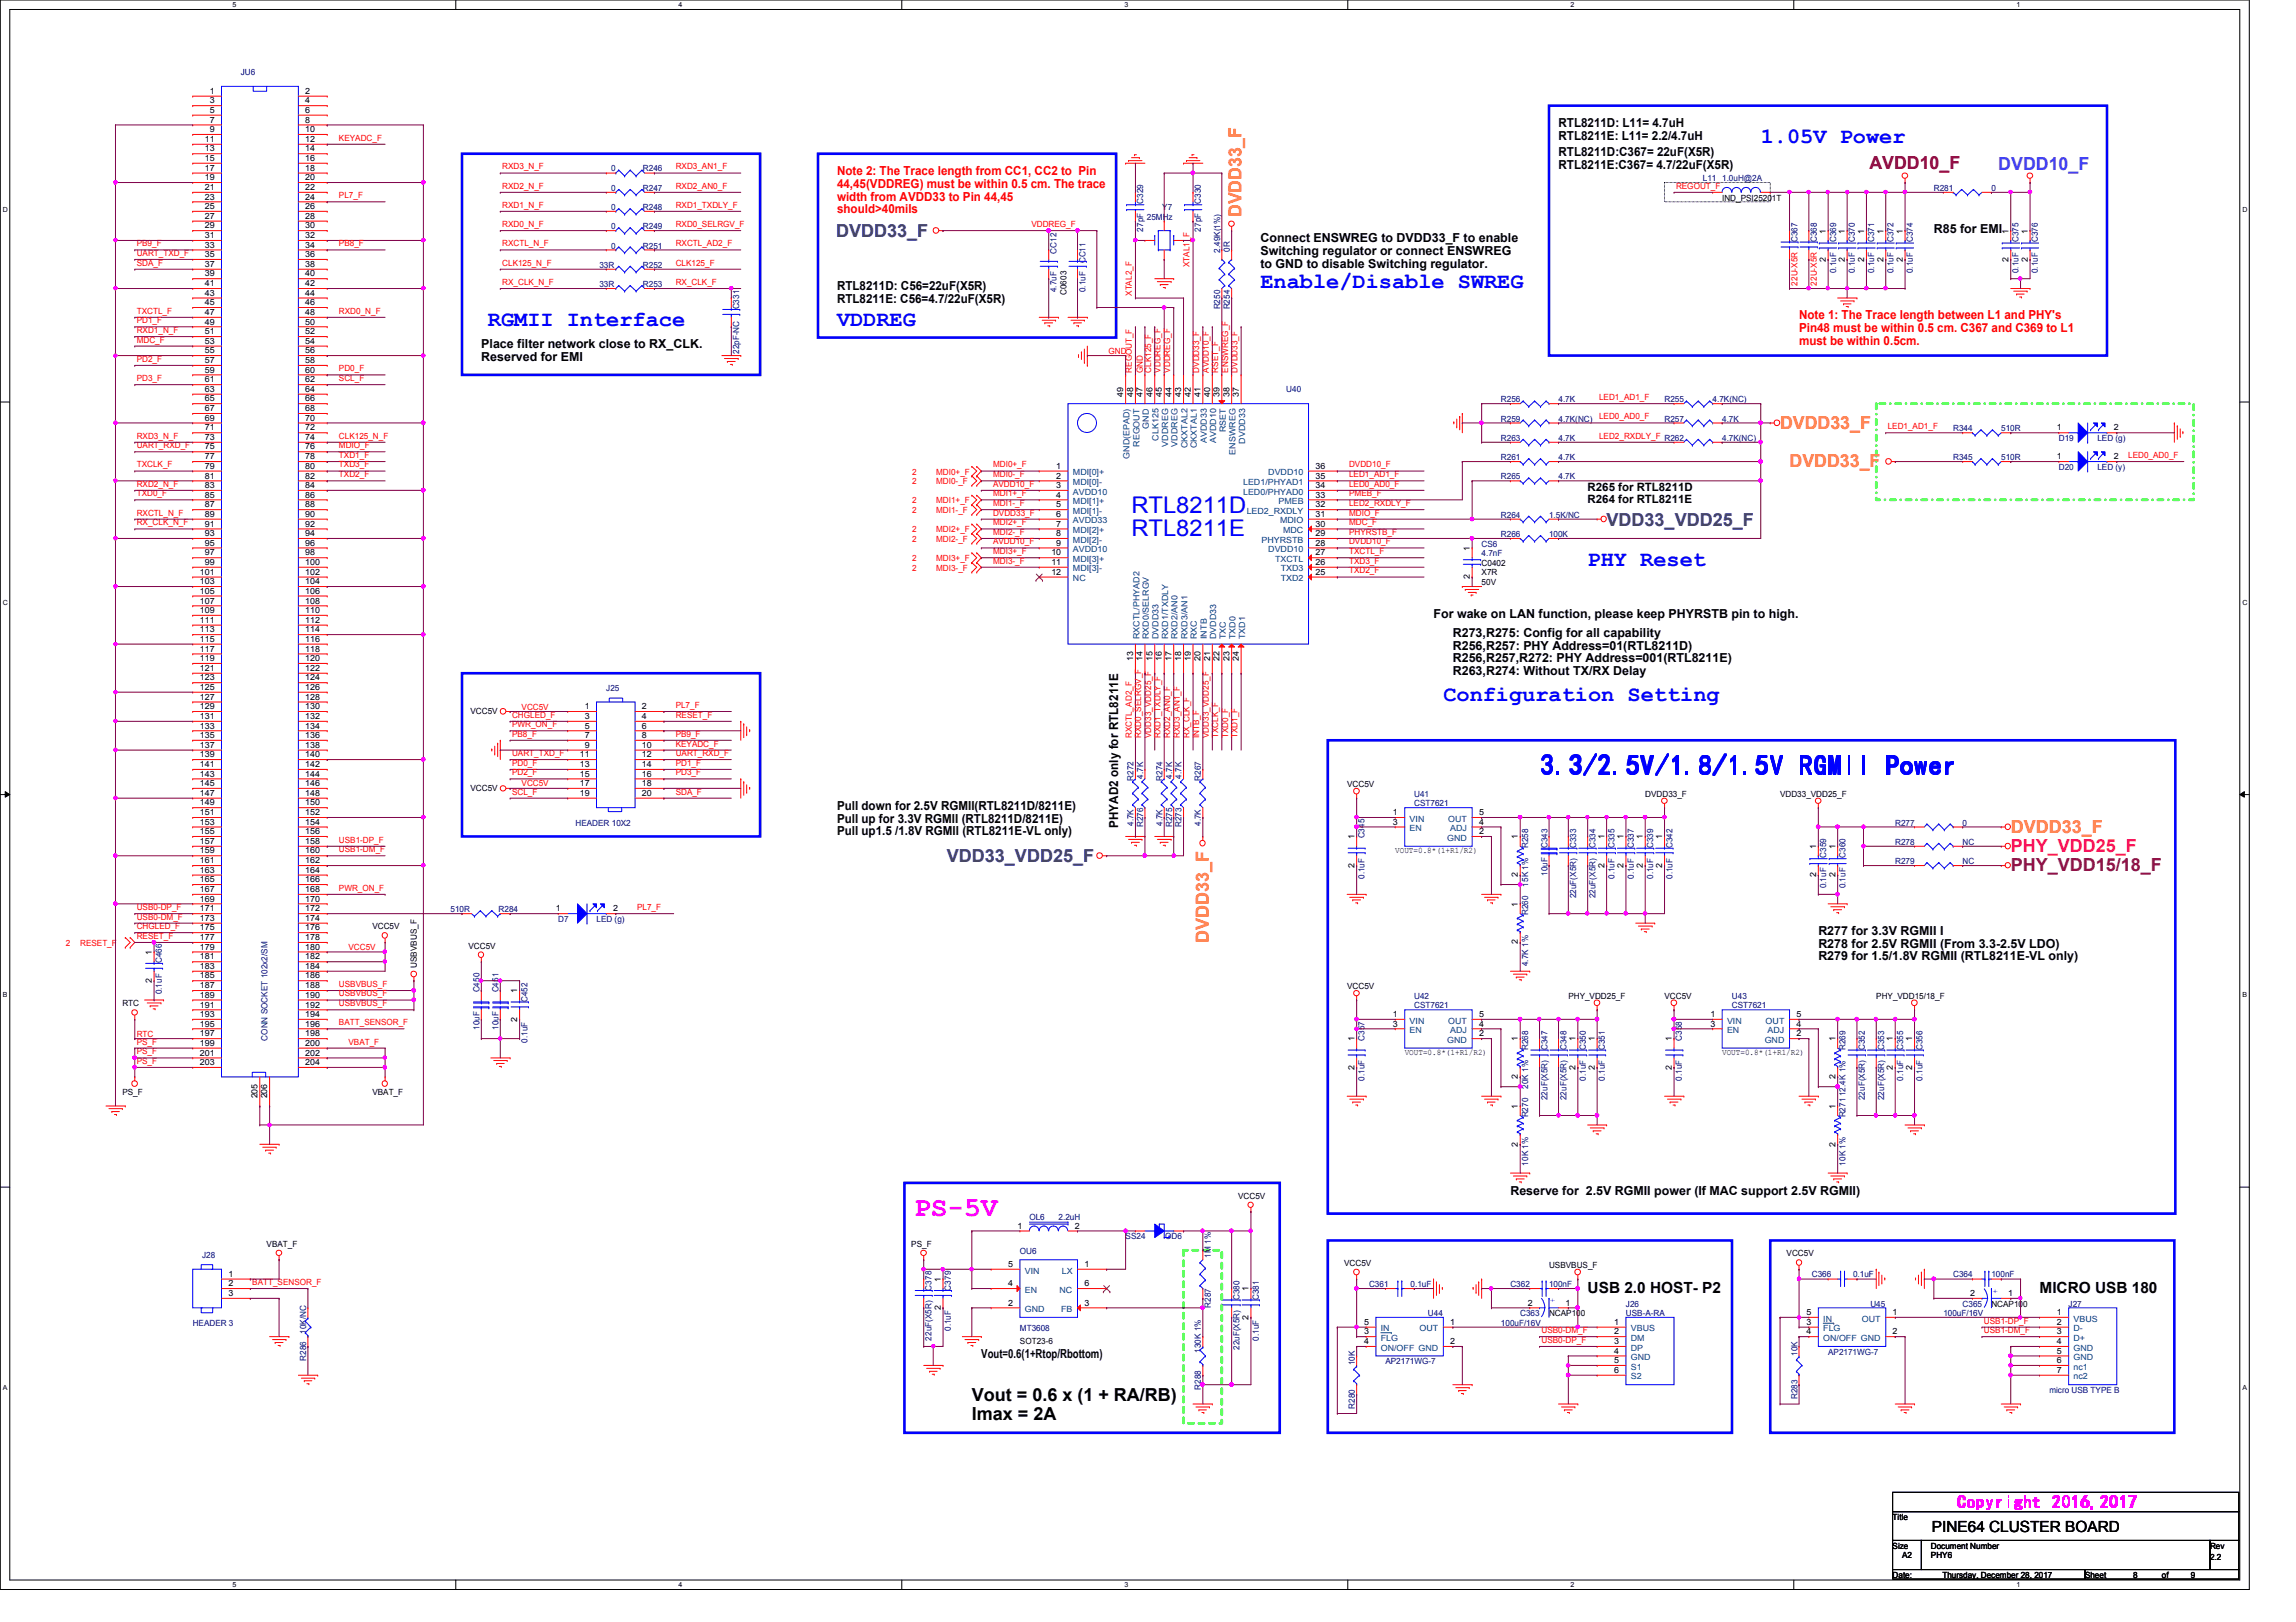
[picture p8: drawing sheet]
<svg xmlns="http://www.w3.org/2000/svg" width="297mm" height="210mm" viewBox="0 0 297 210" stroke-linecap="round" stroke-linejoin="round" font-family="sans-serif">
<defs><g id="words">
<text font-size="3.6" fill="#00f" x="199.3" y="100.2">3.3/2.5V/1.8/1.5V RGMII Power</text>
<text font-size="3.6" fill="#f0f" x="118.3" y="157.3">PS-5V</text>
<g font-size="3" fill="#00f">
<text x="146.4" y="66.4">RTL8211D</text>
<text x="146.4" y="69.4">RTL8211E</text>
</g>
<g font-size="2.8" fill="#00f">
<text x="227.8" y="18.5">1.05V Power</text>
<text x="163.1" y="37.2">Enable/Disable SWREG</text>
<text x="63.1" y="42.2">RGMII Interface</text>
<text x="108.3" y="42.2">VDDREG</text>
<text x="205.4" y="73.3">PHY Reset</text>
<text x="186.7" y="90.7">Configuration Setting</text>
</g>
<text font-size="2.3" fill="#800000" x="241.8" y="21.9">AVDD10_F</text>
<text font-size="2.3" fill="#8000ff" x="258.5" y="22.1">DVDD10_F</text>
<g font-size="2.3" fill="#ff8000">
<text x="160.6" y="28.1" transform="rotate(-90 160.6 28.1)">DVDD33_F</text>
<text x="230.3" y="55.5">DVDD33_F</text>
<text x="231.5" y="60.5">DVDD33_F</text>
<text x="260.1" y="107.8">DVDD33_F</text>
<text x="156.4" y="122.1" transform="rotate(-90 156.4 122.1)">DVDD33_F</text>
</g>
<g font-size="2.3" fill="#400080">
<text x="108.2" y="30.6">DVDD33_F</text>
<text x="207.9" y="68.1">VDD33_VDD25_F</text>
<text x="122.5" y="111.5">VDD33_VDD25_F</text>
</g>
<text font-size="2.3" fill="#804000" x="260.1" y="112.8">PHY_VDD15/18_F</text>
<text font-size="2.3" fill="#ff0080" x="260.1" y="110.3">PHY_VDD25_F</text>
<g font-size="2.3">
<text x="125.7" y="181.4">Vout = 0.6 x (1 + RA/RB)</text>
<text x="125.7" y="183.8">Imax = 2A</text>
</g>
<text font-size="2.3" fill="#f0f" x="253.2" y="195.1">Copyright 2016,2017</text>
<g font-size="2">
<text x="205.4" y="167.4">USB 2.0 HOST- P2</text>
<text x="263.9" y="167.4">MICRO USB 180</text>
<text x="249.9" y="198.2">PINE64 CLUSTER BOARD</text>
</g>
<g font-size="1.6">
<text x="201.6" y="16.4">RTL8211D: L11= 4.7uH</text>
<text x="201.6" y="20.2">RTL8211D:C367= 22uF(X5R)</text>
<text x="201.6" y="21.8">RTL8211E:C367= 4.7/22uF(X5R)</text>
<text x="201.6" y="18.1">RTL8211E: L11= 2.2/4.7uH</text>
<text x="163.1" y="31.4">Connect ENSWREG to DVDD33_F to enable</text>
<text x="163.1" y="33">Switching regulator or connect ENSWREG</text>
<text x="163.1" y="34.7">to GND to disable Switching regulator.</text>
<text x="250.2" y="30.1">R85 for EMI</text>
<text x="108.3" y="37.6">RTL8211D: C56=22uF(X5R)</text>
<text x="108.3" y="39.2">RTL8211E: C56=4.7/22uF(X5R)</text>
<text x="62.3" y="45.1">Place filter network close to RX_CLK.</text>
<text x="62.3" y="46.7">Reserved for EMI</text>
<text x="185.5" y="79.9">For wake on LAN function, please keep PHYRSTB pin to high.</text>
<text x="188" y="82.4">R273,R275: Config for all capability</text>
<text x="188" y="84.1">R256,R257: PHY Address=01(RTL8211D)</text>
<text x="188" y="85.7">R256,R257,R272: PHY Address=001(RTL8211E)</text>
<text x="188" y="87.4">R263,R274: Without TX/RX Delay</text>
<text x="108.3" y="104.8">Pull down for 2.5V RGMII(RTL8211D/8211E)</text>
<text x="108.3" y="106.5">Pull up for 3.3V RGMII (RTL8211D/8211E)</text>
<text x="144.6" y="107.1" transform="rotate(-90 144.6 107.1)">PHYAD2 only for RTL8211E</text>
<text x="108.3" y="108.1">Pull up1.5 /1.8V RGMII (RTL8211E-VL only)</text>
<text x="235.2" y="121">R277 for 3.3V RGMII I</text>
<text x="235.2" y="122.6">R278 for 2.5V RGMII (From 3.3-2.5V LDO)</text>
<text x="235.2" y="124.3">R279 for 1.5/1.8V RGMII (RTL8211E-VL only)</text>
<text x="195.4" y="154.6">Reserve for 2.5V RGMII power (If MAC support 2.5V RGMII)</text>
<text x="127" y="175.7">Vout=0.6(1+Rtop/Rbottom)</text>
</g>
<g font-size="1.6" fill="#f00">
<text x="108.3" y="22.6">Note 2: The Trace length from CC1, CC2 to Pin</text>
<text x="108.3" y="24.3">44,45(VDDREG) must be within 0.5 cm. The trace</text>
<text x="108.3" y="26">width from AVDD33 to Pin 44,45</text>
<text x="108.3" y="27.6">should&gt;40mils</text>
<text x="232.7" y="41.3">Note 1: The Trace length between L1 and PHY's</text>
<text x="232.7" y="43">Pin48 must be within 0.5 cm. C367 and C369 to L1</text>
<text x="232.7" y="44.6">must be within 0.5cm.</text>
</g>
<g font-size="1.5">
<text x="205.4" y="63.6">R265 for RTL8211D</text>
<text x="205.4" y="65.1">R264 for RTL8211E</text>
</g>
<g font-size="1.1" fill="#000080">
<text x="31.2" y="9.7">JU6</text>
<text x="79.1" y="22.2">0</text>
<text x="83.2" y="22.2">R246</text>
<text x="220.3" y="23.5">L11 1.0uH@2A</text>
<text x="79.1" y="29.7">0</text>
<text x="79.1" y="27.2">0</text>
<text x="79.1" y="24.7">0</text>
<text x="83.2" y="29.7">R249</text>
<text x="83.2" y="27.2">R248</text>
<text x="83.2" y="24.7">R247</text>
<text x="147.9" y="30" transform="rotate(-90 147.9 30)">27pF</text>
<text x="147.9" y="26.4" transform="rotate(-90 147.9 26.4)">C329</text>
<text x="148.4" y="28.4">25MHz</text>
<text x="150.4" y="27.2">Y7</text>
<text x="155.4" y="30" transform="rotate(-90 155.4 30)">27pF</text>
<text x="155.4" y="26.4" transform="rotate(-90 155.4 26.4)">C330</text>
<text x="250.2" y="24.7">R281</text>
<text x="257.6" y="24.7">0</text>
<text x="77.6" y="34.6">33R</text>
<text x="79.1" y="32.2">0</text>
<text x="83.2" y="34.6">R252</text>
<text x="83.2" y="32.2">R251</text>
<text x="136.7" y="32.9" transform="rotate(-90 136.7 32.9)">CC12</text>
<text x="140.4" y="34.1" transform="rotate(-90 140.4 34.1)">CC11</text>
<text x="157.9" y="32.7" transform="rotate(-90 157.9 32.7)">2.49K(1%)</text>
<text x="159.1" y="32.6" transform="rotate(-90 159.1 32.6)">0R</text>
<text x="232.5" y="31.3" transform="rotate(-90 232.5 31.3)">C367</text>
<text x="235" y="31.3" transform="rotate(-90 235 31.3)">C368</text>
<text x="237.5" y="35.3" transform="rotate(-90 237.5 35.3)">0.1uF</text>
<text x="237.5" y="31.3" transform="rotate(-90 237.5 31.3)">C369</text>
<text x="240" y="35.3" transform="rotate(-90 240 35.3)">0.1uF</text>
<text x="240" y="31.3" transform="rotate(-90 240 31.3)">C370</text>
<text x="242.5" y="35.3" transform="rotate(-90 242.5 35.3)">0.1uF</text>
<text x="242.5" y="31.3" transform="rotate(-90 242.5 31.3)">C371</text>
<text x="245" y="35.3" transform="rotate(-90 245 35.3)">0.1uF</text>
<text x="245" y="31.3" transform="rotate(-90 245 31.3)">C372</text>
<text x="247.5" y="35.3" transform="rotate(-90 247.5 35.3)">0.1uF</text>
<text x="247.5" y="31.3" transform="rotate(-90 247.5 31.3)">C374</text>
<text x="261.2" y="35.3" transform="rotate(-90 261.2 35.3)">0.1uF</text>
<text x="261.2" y="31.3" transform="rotate(-90 261.2 31.3)">C375</text>
<text x="263.6" y="35.3" transform="rotate(-90 263.6 35.3)">0.1uF</text>
<text x="263.6" y="31.3" transform="rotate(-90 263.6 31.3)">C376</text>
<text x="77.6" y="37.1">33R</text>
<text x="83.2" y="37.1">R253</text>
<text x="95.6" y="40" transform="rotate(-90 95.6 40)">C331</text>
<text x="136.7" y="37.8" transform="rotate(-90 136.7 37.8)">4.7uF</text>
<text x="140.4" y="37.8" transform="rotate(-90 140.4 37.8)">0.1uF</text>
<text x="157.9" y="40" transform="rotate(-90 157.9 40)">R250</text>
<text x="159.1" y="40" transform="rotate(-90 159.1 40)">R254</text>
<text x="95.6" y="45.8" transform="rotate(-90 95.6 45.8)">22pF-NC</text>
<text x="166.4" y="50.7">U40</text>
<text x="194.2" y="52.1">R256</text>
<text x="201.6" y="52.1">4.7K</text>
<text x="215.3" y="52.1">R255</text>
<text x="221.6" y="52.1">4.7K(NC)</text>
<text x="194.2" y="59.5">R261</text>
<text x="194.2" y="54.6">R259</text>
<text x="194.2" y="57.1">R263</text>
<text x="201.6" y="59.5">4.7K</text>
<text x="201.6" y="54.6">4.7K(NC)</text>
<text x="201.6" y="57.1">4.7K</text>
<text x="215.3" y="57.1">R262</text>
<text x="215.3" y="54.6">R257</text>
<text x="222.8" y="57.1">4.7K(NC)</text>
<text x="222.8" y="54.6">4.7K</text>
<text x="252.7" y="55.8">R344</text>
<text x="252.7" y="59.5">R345</text>
<text x="258.9" y="55.8">510R</text>
<text x="258.9" y="59.5">510R</text>
<text x="266.4" y="57.1">D19</text>
<text x="271.4" y="57.1">LED (g)</text>
<text x="194.2" y="62">R265</text>
<text x="201.6" y="62">4.7K</text>
<text x="266.4" y="60.8">D20</text>
<text x="271.4" y="60.8">LED (y)</text>
<text x="191.7" y="70.7">CS6</text>
<text x="191.7" y="72">4.7nF</text>
<text x="194.2" y="67">R264</text>
<text x="194.2" y="69.5">R266</text>
<text x="200.4" y="67">1.5K/NC</text>
<text x="200.4" y="69.5">100K</text>
<text x="78.4" y="89.4">J25</text>
<text x="146.6" y="101" transform="rotate(-90 146.6 101)">R272</text>
<text x="147.9" y="100.8" transform="rotate(-90 147.9 100.8)">4.7K</text>
<text x="150.4" y="101" transform="rotate(-90 150.4 101)">R274</text>
<text x="151.6" y="100.8" transform="rotate(-90 151.6 100.8)">4.7K</text>
<text x="152.9" y="100.8" transform="rotate(-90 152.9 100.8)">4.7K</text>
<text x="155.4" y="101" transform="rotate(-90 155.4 101)">R267</text>
<text x="74.5" y="106.8">HEADER 10X2</text>
<text x="146.6" y="106.9" transform="rotate(-90 146.6 106.9)">4.7K</text>
<text x="147.9" y="107" transform="rotate(-90 147.9 107)">R276</text>
<text x="150.4" y="106.9" transform="rotate(-90 150.4 106.9)">4.7K</text>
<text x="151.6" y="107" transform="rotate(-90 151.6 107)">R275</text>
<text x="152.9" y="107" transform="rotate(-90 152.9 107)">R273</text>
<text x="155.4" y="106.9" transform="rotate(-90 155.4 106.9)">4.7K</text>
<text x="183" y="103.1">U41</text>
<text x="183" y="104.4">CST7621</text>
<text x="245.2" y="106.8">R277</text>
<text x="253.9" y="106.8">0</text>
<text x="176.5" y="113.7" transform="rotate(-90 176.5 113.7)">0.1uF</text>
<text x="176.5" y="108.5" transform="rotate(-90 176.5 108.5)">C345</text>
<text x="197.7" y="109.8" transform="rotate(-90 197.7 109.8)">R258</text>
<text x="200.2" y="113.4" transform="rotate(-90 200.2 113.4)">10uF</text>
<text x="200.2" y="109.8" transform="rotate(-90 200.2 109.8)">C343</text>
<text x="203.9" y="109.8" transform="rotate(-90 203.9 109.8)">C333</text>
<text x="206.4" y="109.8" transform="rotate(-90 206.4 109.8)">C334</text>
<text x="208.9" y="113.7" transform="rotate(-90 208.9 113.7)">0.1uF</text>
<text x="208.9" y="109.8" transform="rotate(-90 208.9 109.8)">C335</text>
<text x="211.4" y="113.7" transform="rotate(-90 211.4 113.7)">0.1uF</text>
<text x="211.4" y="109.8" transform="rotate(-90 211.4 109.8)">C337</text>
<text x="213.9" y="113.7" transform="rotate(-90 213.9 113.7)">0.1uF</text>
<text x="213.9" y="109.8" transform="rotate(-90 213.9 109.8)">C339</text>
<text x="216.4" y="113.7" transform="rotate(-90 216.4 113.7)">0.1uF</text>
<text x="216.4" y="109.8" transform="rotate(-90 216.4 109.8)">C342</text>
<text x="236.3" y="111" transform="rotate(-90 236.3 111)">C359</text>
<text x="238.8" y="111" transform="rotate(-90 238.8 111)">C360</text>
<text x="245.2" y="111.8">R279</text>
<text x="245.2" y="109.3">R278</text>
<text x="253.9" y="111.8">NC</text>
<text x="253.9" y="109.3">NC</text>
<text x="58.3" y="118">510R</text>
<text x="64.5" y="118">R284</text>
<text x="72.2" y="119.3">D7</text>
<text x="77.2" y="119.3">LED (g)</text>
<text x="197.7" y="118.4" transform="rotate(-90 197.7 118.4)">R260</text>
<text x="197.7" y="114.7" transform="rotate(-90 197.7 114.7)">15K 1%</text>
<text x="203.9" y="116.2" transform="rotate(-90 203.9 116.2)">22uF(X5R)</text>
<text x="206.4" y="116.2" transform="rotate(-90 206.4 116.2)">22uF(X5R)</text>
<text x="236.3" y="115" transform="rotate(-90 236.3 115)">0.1uF</text>
<text x="238.8" y="115" transform="rotate(-90 238.8 115)">0.1uF</text>
<text x="21" y="124.7" transform="rotate(-90 21 124.7)">C466</text>
<text x="197.7" y="125.1" transform="rotate(-90 197.7 125.1)">4.7K 1%</text>
<text x="21" y="128.7" transform="rotate(-90 21 128.7)">0.1uF</text>
<text x="62" y="128.4" transform="rotate(-90 62 128.4)">C450</text>
<text x="64.5" y="128.4" transform="rotate(-90 64.5 128.4)">C451</text>
<text x="68.2" y="129.7" transform="rotate(-90 68.2 129.7)">C452</text>
<text x="183" y="129.2">U42</text>
<text x="183" y="130.5">CST7621</text>
<text x="224.1" y="129.2">U43</text>
<text x="224.1" y="130.5">CST7621</text>
<text x="34.6" y="134.7" transform="rotate(-90 34.6 134.7)">CONN SOCKET 102x2/SM</text>
<text x="62" y="133.3" transform="rotate(-90 62 133.3)">10uF</text>
<text x="64.5" y="133.3" transform="rotate(-90 64.5 133.3)">10uF</text>
<text x="68.2" y="134.9" transform="rotate(-90 68.2 134.9)">0.1uF</text>
<text x="176.5" y="134.7" transform="rotate(-90 176.5 134.7)">C357</text>
<text x="197.7" y="135.9" transform="rotate(-90 197.7 135.9)">R268</text>
<text x="200.2" y="135.9" transform="rotate(-90 200.2 135.9)">C347</text>
<text x="202.6" y="135.9" transform="rotate(-90 202.6 135.9)">C348</text>
<text x="205.1" y="135.9" transform="rotate(-90 205.1 135.9)">C350</text>
<text x="207.6" y="135.9" transform="rotate(-90 207.6 135.9)">C351</text>
<text x="217.6" y="134.7" transform="rotate(-90 217.6 134.7)">C358</text>
<text x="238.8" y="135.9" transform="rotate(-90 238.8 135.9)">R269</text>
<text x="241.3" y="135.9" transform="rotate(-90 241.3 135.9)">C352</text>
<text x="243.8" y="135.9" transform="rotate(-90 243.8 135.9)">C353</text>
<text x="246.2" y="135.9" transform="rotate(-90 246.2 135.9)">C355</text>
<text x="248.7" y="135.9" transform="rotate(-90 248.7 135.9)">C356</text>
<text x="176.5" y="139.9" transform="rotate(-90 176.5 139.9)">0.1uF</text>
<text x="197.7" y="140.9" transform="rotate(-90 197.7 140.9)">20K 1%</text>
<text x="200.2" y="142.4" transform="rotate(-90 200.2 142.4)">22uF(X5R)</text>
<text x="202.6" y="142.4" transform="rotate(-90 202.6 142.4)">22uF(X5R)</text>
<text x="205.1" y="139.9" transform="rotate(-90 205.1 139.9)">0.1uF</text>
<text x="207.6" y="139.9" transform="rotate(-90 207.6 139.9)">0.1uF</text>
<text x="217.6" y="139.9" transform="rotate(-90 217.6 139.9)">0.1uF</text>
<text x="238.8" y="141.9" transform="rotate(-90 238.8 141.9)">12.4K 1%</text>
<text x="241.3" y="142.4" transform="rotate(-90 241.3 142.4)">22uF(X5R)</text>
<text x="243.8" y="142.4" transform="rotate(-90 243.8 142.4)">22uF(X5R)</text>
<text x="246.2" y="139.9" transform="rotate(-90 246.2 139.9)">0.1uF</text>
<text x="248.7" y="139.9" transform="rotate(-90 248.7 139.9)">0.1uF</text>
<text x="197.7" y="144.6" transform="rotate(-90 197.7 144.6)">R270</text>
<text x="238.8" y="144.6" transform="rotate(-90 238.8 144.6)">R271</text>
<text x="197.7" y="150.8" transform="rotate(-90 197.7 150.8)">10K 1%</text>
<text x="238.8" y="150.8" transform="rotate(-90 238.8 150.8)">10K 1%</text>
<text x="133.2" y="157.9">OL6</text>
<text x="136.9" y="157.9">2.2uH</text>
<text x="145.6" y="160.4">SS24</text>
<text x="150.7" y="160.4">OD6</text>
<text x="26.2" y="162.9">J28</text>
<text x="120.5" y="167" transform="rotate(-90 120.5 167)">C378</text>
<text x="123" y="167" transform="rotate(-90 123 167)">C379</text>
<text x="131.9" y="162.2">OU6</text>
<text x="156.6" y="162.8" transform="rotate(-90 156.6 162.8)">1M 1%</text>
<text x="177.1" y="166.6">C361</text>
<text x="182.5" y="166.6">0.1uF</text>
<text x="195.4" y="166.6">C362</text>
<text x="200.4" y="166.6">100nF</text>
<text x="234.4" y="165.3">C366</text>
<text x="239.7" y="165.3">0.1uF</text>
<text x="252.7" y="165.3">C364</text>
<text x="257.6" y="165.3">100nF</text>
<text x="24.9" y="171.5">HEADER 3</text>
<text x="39.6" y="172.6" transform="rotate(-90 39.6 172.6)">10K/NC</text>
<text x="120.5" y="173.5" transform="rotate(-90 120.5 173.5)">22uF(X5R)</text>
<text x="123" y="172.3" transform="rotate(-90 123 172.3)">0.1uF</text>
<text x="131.9" y="172.3">MT3608</text>
<text x="156.6" y="169.2" transform="rotate(-90 156.6 169.2)">R287</text>
<text x="160.4" y="168.2" transform="rotate(-90 160.4 168.2)">C380</text>
<text x="162.9" y="173.5" transform="rotate(-90 162.9 173.5)">0.1uF</text>
<text x="162.9" y="168.2" transform="rotate(-90 162.9 168.2)">C381</text>
<text x="184.7" y="170.3">U44</text>
<text x="194.2" y="171.5">100uF/16V</text>
<text x="196.7" y="170.3">C363</text>
<text x="210.4" y="169.1">J26</text>
<text x="210.4" y="170.3">USB-A-RA</text>
<text x="242" y="169.1">U45</text>
<text x="251.4" y="170.3">100uF/16V</text>
<text x="253.9" y="169.1">C365</text>
<text x="267.6" y="169.1">J27</text>
<text x="39.6" y="176.1" transform="rotate(-90 39.6 176.1)">R286</text>
<text x="155.4" y="179.8" transform="rotate(-90 155.4 179.8)">R288</text>
<text x="155.4" y="175.1" transform="rotate(-90 155.4 175.1)">130K 1%</text>
<text x="160.4" y="174.7" transform="rotate(-90 160.4 174.7)">22uF(X5R)</text>
<text x="175.3" y="176.7" transform="rotate(-90 175.3 176.7)">10K</text>
<text x="179.2" y="176.5">AP2171WG-7</text>
<text x="232.5" y="175.5" transform="rotate(-90 232.5 175.5)">10K</text>
<text x="236.5" y="175.3">AP2171WG-7</text>
<text x="175.3" y="182.3" transform="rotate(-90 175.3 182.3)">R280</text>
<text x="232.5" y="181.1" transform="rotate(-90 232.5 181.1)">R283</text>
<text x="265.1" y="180.3">micro USB TYPE B</text>
</g>
<g font-size="1.1">
<text x="27.1" y="12.1">1</text>
<text x="27.1" y="13.4">3</text>
<text x="27.1" y="14.6">5</text>
<text x="27.1" y="15.9">7</text>
<text x="27.1" y="17.1">9</text>
<text x="39.5" y="12.1">2</text>
<text x="39.5" y="13.4">4</text>
<text x="39.5" y="14.6">6</text>
<text x="39.5" y="15.9">8</text>
<text x="39.5" y="17.1">10</text>
<text x="26.5" y="18.4">11</text>
<text x="26.5" y="19.6">13</text>
<text x="26.5" y="20.8">15</text>
<text x="26.5" y="22.1">17</text>
<text x="26.5" y="23.3">19</text>
<text x="39.5" y="18.4">12</text>
<text x="39.5" y="19.6">14</text>
<text x="39.5" y="20.8">16</text>
<text x="39.5" y="22.1">18</text>
<text x="39.5" y="23.3">20</text>
<text x="26.5" y="24.6">21</text>
<text x="26.5" y="25.8">23</text>
<text x="26.5" y="27.1">25</text>
<text x="26.5" y="28.3">27</text>
<text x="26.5" y="29.5">29</text>
<text x="39.5" y="24.6">22</text>
<text x="39.5" y="25.8">24</text>
<text x="39.5" y="27.1">26</text>
<text x="39.5" y="28.3">28</text>
<text x="39.5" y="29.5">30</text>
<text x="222.8" y="26">IND_PSI25201T</text>
<text x="26.5" y="30.8">31</text>
<text x="26.5" y="32">33</text>
<text x="26.5" y="33.3">35</text>
<text x="26.5" y="34.5">37</text>
<text x="26.5" y="35.8">39</text>
<text x="39.5" y="30.8">32</text>
<text x="39.5" y="32">34</text>
<text x="39.5" y="33.3">36</text>
<text x="39.5" y="34.5">38</text>
<text x="39.5" y="35.8">40</text>
<text x="236.2" y="33.9" transform="rotate(-90 236.2 33.9)">2</text>
<text x="236.2" y="30.2" transform="rotate(-90 236.2 30.2)">1</text>
<text x="238.7" y="33.9" transform="rotate(-90 238.7 33.9)">2</text>
<text x="238.7" y="30.2" transform="rotate(-90 238.7 30.2)">1</text>
<text x="241.2" y="33.9" transform="rotate(-90 241.2 33.9)">2</text>
<text x="241.2" y="30.2" transform="rotate(-90 241.2 30.2)">1</text>
<text x="243.7" y="33.9" transform="rotate(-90 243.7 33.9)">2</text>
<text x="243.7" y="30.2" transform="rotate(-90 243.7 30.2)">1</text>
<text x="246.2" y="33.9" transform="rotate(-90 246.2 33.9)">2</text>
<text x="246.2" y="30.2" transform="rotate(-90 246.2 30.2)">1</text>
<text x="259.8" y="33.9" transform="rotate(-90 259.8 33.9)">2</text>
<text x="259.8" y="30.2" transform="rotate(-90 259.8 30.2)">1</text>
<text x="262.3" y="33.9" transform="rotate(-90 262.3 33.9)">2</text>
<text x="262.3" y="30.2" transform="rotate(-90 262.3 30.2)">1</text>
<text x="26.5" y="37">41</text>
<text x="26.5" y="38.3">43</text>
<text x="26.5" y="39.5">45</text>
<text x="26.5" y="40.8">47</text>
<text x="26.5" y="42">49</text>
<text x="39.5" y="37">42</text>
<text x="39.5" y="38.3">44</text>
<text x="39.5" y="39.5">46</text>
<text x="39.5" y="40.8">48</text>
<text x="39.5" y="42">50</text>
<text x="138" y="38.2" transform="rotate(-90 138 38.2)">C0603</text>
<text x="26.5" y="43.3">51</text>
<text x="26.5" y="44.5">53</text>
<text x="26.5" y="45.7">55</text>
<text x="26.5" y="47">57</text>
<text x="39.5" y="43.3">52</text>
<text x="39.5" y="44.5">54</text>
<text x="39.5" y="45.7">56</text>
<text x="39.5" y="47">58</text>
<text x="26.5" y="48.2">59</text>
<text x="26.5" y="49.5">61</text>
<text x="26.5" y="50.7">63</text>
<text x="26.5" y="51.9">65</text>
<text x="26.5" y="53.2">67</text>
<text x="39.5" y="48.2">60</text>
<text x="39.5" y="49.5">62</text>
<text x="39.5" y="50.7">64</text>
<text x="39.5" y="51.9">66</text>
<text x="39.5" y="53.2">68</text>
<text x="145.3" y="51.4" transform="rotate(-90 145.3 51.4)">49</text>
<text x="146.6" y="51.4" transform="rotate(-90 146.6 51.4)">48</text>
<text x="147.8" y="51.4" transform="rotate(-90 147.8 51.4)">47</text>
<text x="149.1" y="51.4" transform="rotate(-90 149.1 51.4)">46</text>
<text x="150.3" y="51.4" transform="rotate(-90 150.3 51.4)">45</text>
<text x="151.6" y="51.4" transform="rotate(-90 151.6 51.4)">44</text>
<text x="152.8" y="51.4" transform="rotate(-90 152.8 51.4)">43</text>
<text x="154" y="51.4" transform="rotate(-90 154 51.4)">42</text>
<text x="155.3" y="51.4" transform="rotate(-90 155.3 51.4)">41</text>
<text x="156.5" y="51.4" transform="rotate(-90 156.5 51.4)">40</text>
<text x="157.8" y="51.4" transform="rotate(-90 157.8 51.4)">39</text>
<text x="159" y="51.4" transform="rotate(-90 159 51.4)">38</text>
<text x="160.3" y="51.4" transform="rotate(-90 160.3 51.4)">37</text>
<text x="26.5" y="54.4">69</text>
<text x="26.5" y="55.7">71</text>
<text x="26.5" y="56.9">73</text>
<text x="26.5" y="58.2">75</text>
<text x="26.5" y="59.4">77</text>
<text x="39.5" y="54.4">70</text>
<text x="39.5" y="55.7">72</text>
<text x="39.5" y="56.9">74</text>
<text x="39.5" y="58.2">76</text>
<text x="39.5" y="59.4">78</text>
<text x="266.1" y="55.7">1</text>
<text x="266.1" y="59.4">1</text>
<text x="273.5" y="55.7">2</text>
<text x="273.5" y="59.4">2</text>
<text x="26.5" y="60.7">79</text>
<text x="26.5" y="61.9">81</text>
<text x="26.5" y="63.2">83</text>
<text x="26.5" y="64.4">85</text>
<text x="26.5" y="65.7">87</text>
<text x="39.5" y="60.7">80</text>
<text x="39.5" y="61.9">82</text>
<text x="39.5" y="63.2">84</text>
<text x="39.5" y="64.4">86</text>
<text x="39.5" y="65.7">88</text>
<text x="136.6" y="60.7">1</text>
<text x="136.6" y="61.9">2</text>
<text x="136.6" y="63.2">3</text>
<text x="136.6" y="64.4">4</text>
<text x="136.6" y="65.7">5</text>
<text x="170.2" y="65.7">32</text>
<text x="170.2" y="64.4">33</text>
<text x="170.2" y="63.2">34</text>
<text x="170.2" y="61.9">35</text>
<text x="170.2" y="60.7">36</text>
<text x="26.5" y="66.9">89</text>
<text x="26.5" y="68.2">91</text>
<text x="26.5" y="69.4">93</text>
<text x="26.5" y="70.6">95</text>
<text x="26.5" y="71.9">97</text>
<text x="39.5" y="66.9">90</text>
<text x="39.5" y="68.2">92</text>
<text x="39.5" y="69.4">94</text>
<text x="39.5" y="70.6">96</text>
<text x="39.5" y="71.9">98</text>
<text x="136" y="71.9">10</text>
<text x="136.6" y="66.9">6</text>
<text x="136.6" y="68.2">7</text>
<text x="136.6" y="69.4">8</text>
<text x="136.6" y="70.6">9</text>
<text x="170.2" y="71.9">27</text>
<text x="170.2" y="70.6">28</text>
<text x="170.2" y="69.4">29</text>
<text x="170.2" y="68.2">30</text>
<text x="170.2" y="66.9">31</text>
<text x="190.2" y="71.3" transform="rotate(-90 190.2 71.3)">1</text>
<text x="25.9" y="74.4">101</text>
<text x="25.9" y="75.6">103</text>
<text x="25.9" y="76.8">105</text>
<text x="26.5" y="73.1">99</text>
<text x="39.5" y="73.1">100</text>
<text x="39.5" y="74.4">102</text>
<text x="39.5" y="75.6">104</text>
<text x="39.5" y="76.8">106</text>
<text x="136" y="73.1">11</text>
<text x="136" y="74.4">12</text>
<text x="170.2" y="74.4">25</text>
<text x="170.2" y="73.1">26</text>
<text x="190.2" y="74.9" transform="rotate(-90 190.2 74.9)">2</text>
<text x="191.7" y="73.2">C0402</text>
<text x="191.7" y="74.5">X7R</text>
<text x="191.7" y="75.7">50V</text>
<text x="25.9" y="78.1">107</text>
<text x="25.9" y="79.3">109</text>
<text x="25.9" y="80.6">111</text>
<text x="25.9" y="81.8">113</text>
<text x="25.9" y="83.1">115</text>
<text x="39.5" y="78.1">108</text>
<text x="39.5" y="79.3">110</text>
<text x="39.5" y="80.6">112</text>
<text x="39.5" y="81.8">114</text>
<text x="39.5" y="83.1">116</text>
<text x="25.9" y="84.3">117</text>
<text x="25.9" y="85.6">119</text>
<text x="25.9" y="86.8">121</text>
<text x="25.9" y="88.1">123</text>
<text x="25.9" y="89.3">125</text>
<text x="39.5" y="84.3">118</text>
<text x="39.5" y="85.6">120</text>
<text x="39.5" y="86.8">122</text>
<text x="39.5" y="88.1">124</text>
<text x="39.5" y="89.3">126</text>
<text x="146.6" y="85.5" transform="rotate(-90 146.6 85.5)">13</text>
<text x="147.8" y="85.5" transform="rotate(-90 147.8 85.5)">14</text>
<text x="149.1" y="85.5" transform="rotate(-90 149.1 85.5)">15</text>
<text x="150.3" y="85.5" transform="rotate(-90 150.3 85.5)">16</text>
<text x="151.6" y="85.5" transform="rotate(-90 151.6 85.5)">17</text>
<text x="152.8" y="85.5" transform="rotate(-90 152.8 85.5)">18</text>
<text x="154" y="85.5" transform="rotate(-90 154 85.5)">19</text>
<text x="155.3" y="85.5" transform="rotate(-90 155.3 85.5)">20</text>
<text x="156.5" y="85.5" transform="rotate(-90 156.5 85.5)">21</text>
<text x="157.8" y="85.5" transform="rotate(-90 157.8 85.5)">22</text>
<text x="159" y="85.5" transform="rotate(-90 159 85.5)">23</text>
<text x="160.3" y="85.5" transform="rotate(-90 160.3 85.5)">24</text>
<text x="25.9" y="90.6">127</text>
<text x="25.9" y="91.8">129</text>
<text x="25.9" y="93">131</text>
<text x="25.9" y="94.3">133</text>
<text x="25.9" y="95.5">135</text>
<text x="39.5" y="90.6">128</text>
<text x="39.5" y="91.8">130</text>
<text x="39.5" y="93">132</text>
<text x="39.5" y="94.3">134</text>
<text x="39.5" y="95.5">136</text>
<text x="60.9" y="92.4">VCC5V</text>
<text x="75.6" y="91.8">1</text>
<text x="75.6" y="93">3</text>
<text x="75.6" y="94.3">5</text>
<text x="75.6" y="95.5">7</text>
<text x="83.1" y="91.8">2</text>
<text x="83.1" y="93">4</text>
<text x="83.1" y="94.3">6</text>
<text x="83.1" y="95.5">8</text>
<text x="25.9" y="96.8">137</text>
<text x="25.9" y="98">139</text>
<text x="25.9" y="99.3">141</text>
<text x="25.9" y="100.5">143</text>
<text x="25.9" y="101.7">145</text>
<text x="39.5" y="96.8">138</text>
<text x="39.5" y="98">140</text>
<text x="39.5" y="99.3">142</text>
<text x="39.5" y="100.5">144</text>
<text x="39.5" y="101.7">146</text>
<text x="75" y="98">11</text>
<text x="75" y="99.3">13</text>
<text x="75" y="100.5">15</text>
<text x="75" y="101.7">17</text>
<text x="75.6" y="96.8">9</text>
<text x="83.1" y="96.8">10</text>
<text x="83.1" y="98">12</text>
<text x="83.1" y="99.3">14</text>
<text x="83.1" y="100.5">16</text>
<text x="83.1" y="101.7">18</text>
<text x="174.3" y="101.9">VCC5V</text>
<text x="25.9" y="103">147</text>
<text x="25.9" y="104.2">149</text>
<text x="25.9" y="105.5">151</text>
<text x="25.9" y="106.7">153</text>
<text x="25.9" y="107.9">155</text>
<text x="39.5" y="103">148</text>
<text x="39.5" y="104.2">150</text>
<text x="39.5" y="105.5">152</text>
<text x="39.5" y="106.7">154</text>
<text x="39.5" y="107.9">156</text>
<text x="60.9" y="102.4">VCC5V</text>
<text x="75" y="103">19</text>
<text x="83.1" y="103">20</text>
<text x="180.2" y="105.5">1</text>
<text x="180.2" y="106.7">3</text>
<text x="191.3" y="107.9">2</text>
<text x="191.3" y="105.5">5</text>
<text x="191.3" y="106.7">4</text>
<text x="212.8" y="103.1">DVDD33_F</text>
<text x="230.3" y="103.1">VDD33_VDD25_F</text>
<text x="25.9" y="109.2">157</text>
<text x="25.9" y="110.4">159</text>
<text x="25.9" y="111.7">161</text>
<text x="25.9" y="112.9">163</text>
<text x="39.5" y="109.2">158</text>
<text x="39.5" y="110.4">160</text>
<text x="39.5" y="111.7">162</text>
<text x="39.5" y="112.9">164</text>
<text x="175.2" y="112.3" transform="rotate(-90 175.2 112.3)">2</text>
<text x="175.2" y="108.6" transform="rotate(-90 175.2 108.6)">1</text>
<text x="180.5" y="110.4">VOUT=0.8*(1+R1/R2)</text>
<text x="196.4" y="113.5" transform="rotate(-90 196.4 113.5)">2</text>
<text x="196.4" y="108.6" transform="rotate(-90 196.4 108.6)">1</text>
<text x="207.6" y="112.3" transform="rotate(-90 207.6 112.3)">2</text>
<text x="207.6" y="108.6" transform="rotate(-90 207.6 108.6)">1</text>
<text x="210.1" y="112.3" transform="rotate(-90 210.1 112.3)">2</text>
<text x="210.1" y="108.6" transform="rotate(-90 210.1 108.6)">1</text>
<text x="212.6" y="112.3" transform="rotate(-90 212.6 112.3)">2</text>
<text x="212.6" y="108.6" transform="rotate(-90 212.6 108.6)">1</text>
<text x="215.1" y="112.3" transform="rotate(-90 215.1 112.3)">2</text>
<text x="215.1" y="108.6" transform="rotate(-90 215.1 108.6)">1</text>
<text x="234.9" y="113.5" transform="rotate(-90 234.9 113.5)">2</text>
<text x="234.9" y="109.9" transform="rotate(-90 234.9 109.9)">1</text>
<text x="237.4" y="113.5" transform="rotate(-90 237.4 113.5)">2</text>
<text x="237.4" y="109.9" transform="rotate(-90 237.4 109.9)">1</text>
<text x="25.9" y="114.2">165</text>
<text x="25.9" y="115.4">167</text>
<text x="25.9" y="116.7">169</text>
<text x="25.9" y="117.9">171</text>
<text x="25.9" y="119.2">173</text>
<text x="39.5" y="114.2">166</text>
<text x="39.5" y="115.4">168</text>
<text x="39.5" y="116.7">170</text>
<text x="39.5" y="117.9">172</text>
<text x="39.5" y="119.2">174</text>
<text x="71.9" y="117.9">1</text>
<text x="79.3" y="117.9">2</text>
<text x="196.4" y="117.3" transform="rotate(-90 196.4 117.3)">1</text>
<text x="19.6" y="123.6" transform="rotate(-90 19.6 123.6)">1</text>
<text x="25.9" y="120.4">175</text>
<text x="25.9" y="121.7">177</text>
<text x="25.9" y="122.9">179</text>
<text x="25.9" y="124.2">181</text>
<text x="25.9" y="125.4">183</text>
<text x="39.5" y="120.4">176</text>
<text x="39.5" y="121.7">178</text>
<text x="39.5" y="122.9">180</text>
<text x="39.5" y="124.2">182</text>
<text x="39.5" y="125.4">184</text>
<text x="48.2" y="120.3">VCC5V</text>
<text x="53.9" y="125.3" transform="rotate(-90 53.9 125.3)">USBVBUS_F</text>
<text x="60.6" y="122.8">VCC5V</text>
<text x="196.4" y="122.2" transform="rotate(-90 196.4 122.2)">2</text>
<text x="15.8" y="130.2">RTC</text>
<text x="19.6" y="127.2" transform="rotate(-90 19.6 127.2)">2</text>
<text x="25.9" y="126.6">185</text>
<text x="25.9" y="127.9">187</text>
<text x="25.9" y="129.1">189</text>
<text x="25.9" y="130.4">191</text>
<text x="25.9" y="131.6">193</text>
<text x="39.5" y="126.6">186</text>
<text x="39.5" y="127.9">188</text>
<text x="39.5" y="129.1">190</text>
<text x="39.5" y="130.4">192</text>
<text x="39.5" y="131.6">194</text>
<text x="66.9" y="128.5" transform="rotate(-90 66.9 128.5)">1</text>
<text x="174.3" y="128">VCC5V</text>
<text x="180.2" y="131.6">1</text>
<text x="191.3" y="131.6">5</text>
<text x="202.9" y="129.2">PHY_VDD25_F</text>
<text x="215.3" y="129.2">VCC5V</text>
<text x="221.3" y="131.6">1</text>
<text x="232.4" y="131.6">5</text>
<text x="242.7" y="129.2">PHY_VDD15/18_F</text>
<text x="25.9" y="132.8">195</text>
<text x="25.9" y="134.1">197</text>
<text x="25.9" y="135.3">199</text>
<text x="25.9" y="136.6">201</text>
<text x="25.9" y="137.8">203</text>
<text x="39.5" y="132.8">196</text>
<text x="39.5" y="134.1">198</text>
<text x="39.5" y="135.3">200</text>
<text x="39.5" y="136.6">202</text>
<text x="39.5" y="137.8">204</text>
<text x="66.9" y="132.2" transform="rotate(-90 66.9 132.2)">2</text>
<text x="175.2" y="134.7" transform="rotate(-90 175.2 134.7)">1</text>
<text x="180.2" y="132.8">3</text>
<text x="181.7" y="136.6">VOUT=0.8*(1+R1/R2)</text>
<text x="191.3" y="134.1">2</text>
<text x="191.3" y="132.8">4</text>
<text x="196.4" y="134.7" transform="rotate(-90 196.4 134.7)">1</text>
<text x="203.8" y="134.7" transform="rotate(-90 203.8 134.7)">1</text>
<text x="206.3" y="134.7" transform="rotate(-90 206.3 134.7)">1</text>
<text x="216.3" y="134.7" transform="rotate(-90 216.3 134.7)">1</text>
<text x="221.3" y="132.8">3</text>
<text x="222.8" y="136.6">VOUT=0.8*(1+R1/R2)</text>
<text x="232.4" y="134.1">2</text>
<text x="232.4" y="132.8">4</text>
<text x="237.4" y="134.7" transform="rotate(-90 237.4 134.7)">1</text>
<text x="244.9" y="134.7" transform="rotate(-90 244.9 134.7)">1</text>
<text x="247.4" y="134.7" transform="rotate(-90 247.4 134.7)">1</text>
<text x="15.8" y="141.7">PS_F</text>
<text x="33.3" y="142.2" transform="rotate(-90 33.3 142.2)">205</text>
<text x="34.6" y="142.2" transform="rotate(-90 34.6 142.2)">206</text>
<text x="48.2" y="141.7">VBAT_F</text>
<text x="175.2" y="138.4" transform="rotate(-90 175.2 138.4)">2</text>
<text x="196.4" y="143.5" transform="rotate(-90 196.4 143.5)">1</text>
<text x="196.4" y="139.7" transform="rotate(-90 196.4 139.7)">2</text>
<text x="203.8" y="138.4" transform="rotate(-90 203.8 138.4)">2</text>
<text x="206.3" y="138.4" transform="rotate(-90 206.3 138.4)">2</text>
<text x="216.3" y="138.4" transform="rotate(-90 216.3 138.4)">2</text>
<text x="237.4" y="143.5" transform="rotate(-90 237.4 143.5)">1</text>
<text x="237.4" y="139.7" transform="rotate(-90 237.4 139.7)">2</text>
<text x="244.9" y="138.4" transform="rotate(-90 244.9 138.4)">2</text>
<text x="247.4" y="138.4" transform="rotate(-90 247.4 138.4)">2</text>
<text x="196.4" y="148.4" transform="rotate(-90 196.4 148.4)">2</text>
<text x="237.4" y="148.4" transform="rotate(-90 237.4 148.4)">2</text>
<text x="160.2" y="155.1">VCC5V</text>
<text x="34.5" y="161.3">VBAT_F</text>
<text x="117.9" y="161.3">PS_F</text>
<text x="131.7" y="159">1</text>
<text x="139.1" y="159">2</text>
<text x="29.5" y="165.2">1</text>
<text x="29.5" y="166.5">2</text>
<text x="29.5" y="167.7">3</text>
<text x="121.7" y="165.9" transform="rotate(-90 121.7 165.9)">1</text>
<text x="130.4" y="166.5">4</text>
<text x="130.4" y="164">5</text>
<text x="140.3" y="164">1</text>
<text x="140.3" y="166.5">6</text>
<text x="161.5" y="167.1" transform="rotate(-90 161.5 167.1)">1</text>
<text x="173.9" y="163.8">VCC5V</text>
<text x="200.4" y="164.1">USBVBUS_F</text>
<text x="231.1" y="162.6">VCC5V</text>
<text x="254.9" y="167.7">2</text>
<text x="259.8" y="167.7">1</text>
<text x="121.7" y="169.5" transform="rotate(-90 121.7 169.5)">2</text>
<text x="130.4" y="169">2</text>
<text x="131.9" y="173.9">SOT23-6</text>
<text x="140.3" y="169">3</text>
<text x="161.5" y="170.8" transform="rotate(-90 161.5 170.8)">2</text>
<text x="176.5" y="173.9">4</text>
<text x="176.5" y="171.4">5</text>
<text x="176.5" y="172.7">3</text>
<text x="187.6" y="171.4">1</text>
<text x="187.6" y="173.9">2</text>
<text x="197.7" y="169">2</text>
<text x="200.4" y="170.3">NCAP100</text>
<text x="202.5" y="169">1</text>
<text x="208.8" y="171.4">1</text>
<text x="208.8" y="172.7">2</text>
<text x="208.8" y="173.9">3</text>
<text x="233.7" y="172.7">4</text>
<text x="233.7" y="170.2">5</text>
<text x="233.7" y="171.4">3</text>
<text x="244.9" y="170.2">1</text>
<text x="244.9" y="172.7">2</text>
<text x="257.6" y="169.1">NCAP100</text>
<text x="266.1" y="170.2">1</text>
<text x="266.1" y="171.4">2</text>
<text x="266.1" y="172.7">3</text>
<text x="266.1" y="173.9">4</text>
<text x="208.8" y="175.2">4</text>
<text x="208.8" y="176.4">5</text>
<text x="208.8" y="177.7">6</text>
<text x="266.1" y="175.2">5</text>
<text x="266.1" y="176.4">6</text>
<text x="266.1" y="177.7">7</text>
<text x="244.9" y="196.7">Title</text>
<text x="244.9" y="200.4">Size</text>
<text x="246.1" y="201.7">A2</text>
<text x="249.8" y="200.4">Document Number</text>
<text x="249.8" y="201.7">PHY6</text>
<text x="285.9" y="200.4">Rev</text>
<text x="285.9" y="201.9">2.2</text>
<text x="244.9" y="204.2">Date:</text>
<text x="251.3" y="204.2">Thursday, December 28, 2017</text>
<text x="269.7" y="204.2">Sheet</text>
<text x="276" y="204.2">8</text>
<text x="279.7" y="204.2">of</text>
<text x="283.4" y="204.2">9</text>
</g>
<g font-size="1.1" fill="#f00">
<text x="43.9" y="18.2">KEYADC_F</text>
<text x="65" y="21.9">RXD3_N_F</text>
<text x="87.4" y="21.9">RXD3_AN1_F</text>
<text x="43.9" y="25.7">PL7_F</text>
<text x="65" y="29.4">RXD0_N_F</text>
<text x="65" y="24.4">RXD2_N_F</text>
<text x="65" y="26.9">RXD1_N_F</text>
<text x="87.4" y="29.4">RXD0_SELRGV_F</text>
<text x="87.4" y="26.9">RXD1_TXDLY_F</text>
<text x="87.4" y="24.4">RXD2_AN0_F</text>
<text x="133.4" y="29.4">VDDREG_F</text>
<text x="216.8" y="24.4">REGOUT_F</text>
<text x="17.7" y="34.4">SDA_F</text>
<text x="17.7" y="33.1">UART_TXD_F</text>
<text x="17.7" y="31.9">PB9_F</text>
<text x="43.9" y="31.9">PB8_F</text>
<text x="65" y="34.4">CLK125_N_F</text>
<text x="65" y="31.9">RXCTL_N_F</text>
<text x="87.4" y="34.4">CLK125_F</text>
<text x="87.4" y="31.9">RXCTL_AD2_F</text>
<text x="153.9" y="34.6" transform="rotate(-90 153.9 34.6)">XTAL1_F</text>
<text x="17.7" y="40.6">TXCTL_F</text>
<text x="17.7" y="41.8">PD1_F</text>
<text x="43.9" y="40.6">RXD0_N_F</text>
<text x="65" y="36.9">RX_CLK_N_F</text>
<text x="87.4" y="36.9">RX_CLK_F</text>
<text x="146.4" y="38.3" transform="rotate(-90 146.4 38.3)">XTAL2_F</text>
<text x="232.5" y="37" transform="rotate(-90 232.5 37)">22U-X5R</text>
<text x="235" y="37" transform="rotate(-90 235 37)">22U-X5R</text>
<text x="17.7" y="46.8">PD2_F</text>
<text x="17.7" y="44.3">MDC_F</text>
<text x="17.7" y="43.1">RXD1_N_F</text>
<text x="143.4" y="45.8">GND</text>
<text x="17.7" y="49.3">PD3_F</text>
<text x="43.9" y="49.3">SCL_F</text>
<text x="43.9" y="48">PD0_F</text>
<text x="146.4" y="48.3" transform="rotate(-90 146.4 48.3)">REGOUT_F</text>
<text x="147.9" y="48.3" transform="rotate(-90 147.9 48.3)">GND</text>
<text x="148.9" y="48.3" transform="rotate(-90 148.9 48.3)">CLK125_F</text>
<text x="150.2" y="48.3" transform="rotate(-90 150.2 48.3)">VDDREG_F</text>
<text x="151.4" y="48.3" transform="rotate(-90 151.4 48.3)">VDDREG_F</text>
<text x="155.1" y="48.3" transform="rotate(-90 155.1 48.3)">DVDD33_F</text>
<text x="156.4" y="48.3" transform="rotate(-90 156.4 48.3)">AVDD10_F</text>
<text x="157.6" y="48.3" transform="rotate(-90 157.6 48.3)">RSET_F</text>
<text x="158.9" y="48.3" transform="rotate(-90 158.9 48.3)">ENSWREG_F</text>
<text x="160.1" y="48.3" transform="rotate(-90 160.1 48.3)">DVDD33_F</text>
<text x="206.9" y="51.8">LED1_AD1_F</text>
<text x="17.7" y="58">UART_RXD_F</text>
<text x="17.7" y="56.8">RXD3_N_F</text>
<text x="43.9" y="56.8">CLK125_N_F</text>
<text x="43.9" y="59.3">TXD1_F</text>
<text x="43.9" y="58">MDIO_F</text>
<text x="206.9" y="56.8">LED2_RXDLY_F</text>
<text x="206.9" y="54.3">LED0_AD0_F</text>
<text x="244.2" y="55.5">LED1_AD1_F</text>
<text x="275.3" y="59.3">LED0_AD0_F</text>
<text x="17.7" y="60.5">TXCLK_F</text>
<text x="17.7" y="64.2">TXD0_F</text>
<text x="17.7" y="63">RXD2_N_F</text>
<text x="43.9" y="61.8">TXD2_F</text>
<text x="43.9" y="60.5">TXD3_F</text>
<text x="118" y="65.2">2</text>
<text x="118" y="62.7">2</text>
<text x="118" y="61.4">2</text>
<text x="121.1" y="65.2">MDI1+_F</text>
<text x="121.1" y="62.7">MDI0-_F</text>
<text x="121.1" y="61.4">MDI0+_F</text>
<text x="128.5" y="61.8">MDI0-_F</text>
<text x="128.5" y="63">AVDD10_F</text>
<text x="128.5" y="60.5">MDI0+_F</text>
<text x="128.5" y="65.5">MDI1-_F</text>
<text x="128.5" y="64.2">MDI1+_F</text>
<text x="174.5" y="65.5">LED2_RXDLY_F</text>
<text x="174.5" y="64.2">PMEB_F</text>
<text x="174.5" y="61.8">LED1_AD1_F</text>
<text x="174.5" y="63">LED0_AD0_F</text>
<text x="174.5" y="60.5">DVDD10_F</text>
<text x="17.7" y="68">RX_CLK_N_F</text>
<text x="17.7" y="66.7">RXCTL_N_F</text>
<text x="118" y="66.4">2</text>
<text x="118" y="70.1">2</text>
<text x="118" y="68.9">2</text>
<text x="121.1" y="66.4">MDI1-_F</text>
<text x="121.1" y="70.1">MDI2-_F</text>
<text x="121.1" y="68.9">MDI2+_F</text>
<text x="128.5" y="71.7">MDI3+_F</text>
<text x="128.5" y="69.2">MDI2-_F</text>
<text x="128.5" y="66.7">DVDD33_F</text>
<text x="128.5" y="70.4">AVDD10_F</text>
<text x="128.5" y="68">MDI2+_F</text>
<text x="174.5" y="70.4">DVDD10_F</text>
<text x="174.5" y="66.7">MDIO_F</text>
<text x="174.5" y="69.2">PHYRSTB_F</text>
<text x="174.5" y="71.7">TXCTL_F</text>
<text x="174.5" y="68">MDC_F</text>
<text x="118" y="72.6">2</text>
<text x="118" y="73.9">2</text>
<text x="121.1" y="72.6">MDI3+_F</text>
<text x="121.1" y="73.9">MDI3-_F</text>
<text x="128.5" y="72.9">MDI3-_F</text>
<text x="174.5" y="72.9">TXD3_F</text>
<text x="174.5" y="74.2">TXD2_F</text>
<text x="66.2" y="95.3">PB8_F</text>
<text x="66.2" y="94.1">PWR_ON_F</text>
<text x="66.2" y="92.9">CHGLED_F</text>
<text x="67.5" y="91.8">VCC5V</text>
<text x="87.4" y="91.6">PL7_F</text>
<text x="87.4" y="92.9">RESET_F</text>
<text x="87.4" y="95.3">PB9_F</text>
<text x="146.4" y="95.5" transform="rotate(-90 146.4 95.5)">RXCTL_AD2_F</text>
<text x="147.7" y="95.5" transform="rotate(-90 147.7 95.5)">RXD0_SELRGV_F</text>
<text x="148.9" y="95.5" transform="rotate(-90 148.9 95.5)">VDD33_VDD25_F</text>
<text x="150.2" y="95.5" transform="rotate(-90 150.2 95.5)">RXD1_TXDLY_F</text>
<text x="151.4" y="95.5" transform="rotate(-90 151.4 95.5)">RXD2_AN0_F</text>
<text x="152.7" y="95.5" transform="rotate(-90 152.7 95.5)">RXD3_AN1_F</text>
<text x="153.9" y="95.5" transform="rotate(-90 153.9 95.5)">RX_CLK_F</text>
<text x="155.1" y="95.5" transform="rotate(-90 155.1 95.5)">INTB_F</text>
<text x="156.4" y="95.5" transform="rotate(-90 156.4 95.5)">VDD33_VDD25_F</text>
<text x="157.6" y="95.5" transform="rotate(-90 157.6 95.5)">TXCLK_F</text>
<text x="158.9" y="95.5" transform="rotate(-90 158.9 95.5)">TXD0_F</text>
<text x="160.1" y="95.5" transform="rotate(-90 160.1 95.5)">TXD1_F</text>
<text x="66.2" y="97.8">UART_TXD_F</text>
<text x="66.2" y="99.1">PD0_F</text>
<text x="66.2" y="100.3">PD2_F</text>
<text x="67.5" y="101.8">VCC5V</text>
<text x="87.4" y="96.6">KEYADC_F</text>
<text x="87.4" y="97.8">UART_RXD_F</text>
<text x="87.4" y="99.1">PD1_F</text>
<text x="87.4" y="100.3">PD3_F</text>
<text x="66.2" y="102.8">SCL_F</text>
<text x="87.4" y="102.8">SDA_F</text>
<text x="43.9" y="110.3">USB1-DM_F</text>
<text x="43.9" y="109.1">USB1-DP_F</text>
<text x="17.7" y="119">USB0-DM_F</text>
<text x="17.7" y="117.8">USB0-DP_F</text>
<text x="43.9" y="115.3">PWR_ON_F</text>
<text x="82.4" y="117.8">PL7_F</text>
<text x="8.5" y="122.4">2</text>
<text x="10.4" y="122.4">RESET_F</text>
<text x="17.7" y="120.2">CHGLED_F</text>
<text x="17.7" y="121.5">RESET_F</text>
<text x="45.1" y="122.9">VCC5V</text>
<text x="43.9" y="127.7">USBVBUS_F</text>
<text x="43.9" y="130.2">USBVBUS_F</text>
<text x="43.9" y="128.9">USBVBUS_F</text>
<text x="17.7" y="137.7">PS_F</text>
<text x="17.7" y="136.4">PS_F</text>
<text x="17.7" y="135.2">PS_F</text>
<text x="17.7" y="134.2">RTC</text>
<text x="43.9" y="132.7">BATT_SENSOR_F</text>
<text x="45.1" y="135.2">VBAT_F</text>
<text x="32.6" y="166.3">BATT_SENSOR_F</text>
<text x="199.4" y="173.8">USB0-DP_F</text>
<text x="199.4" y="172.5">USB0-DM_F</text>
<text x="256.7" y="172.5">USB1-DM_F</text>
<text x="256.7" y="171.3">USB1-DP_F</text>
</g>
<g font-size="1.1" fill="#004080">
<text x="146.1" y="59.4" transform="rotate(-90 146.1 59.4)">GND(EPAD)</text>
<text x="147.4" y="57.8" transform="rotate(-90 147.4 57.8)">REGOUT</text>
<text x="148.6" y="55.5" transform="rotate(-90 148.6 55.5)">GND</text>
<text x="149.9" y="57" transform="rotate(-90 149.9 57)">CLK125</text>
<text x="151.1" y="57.8" transform="rotate(-90 151.1 57.8)">VDDREG</text>
<text x="152.4" y="57.8" transform="rotate(-90 152.4 57.8)">VDDREG</text>
<text x="153.6" y="58" transform="rotate(-90 153.6 58)">CKXTAL2</text>
<text x="154.9" y="58" transform="rotate(-90 154.9 58)">CKXTAL1</text>
<text x="156.1" y="57.4" transform="rotate(-90 156.1 57.4)">AVDD33</text>
<text x="157.3" y="57.4" transform="rotate(-90 157.3 57.4)">AVDD10</text>
<text x="158.6" y="56" transform="rotate(-90 158.6 56)">RSET</text>
<text x="159.8" y="58.8" transform="rotate(-90 159.8 58.8)">ENSWREG</text>
<text x="161.1" y="57.4" transform="rotate(-90 161.1 57.4)">DVDD33</text>
<text x="138.8" y="61.5">MDI[0]+</text>
<text x="138.8" y="62.8">MDI[0]-</text>
<text x="138.8" y="64">AVDD10</text>
<text x="138.8" y="65.2">MDI[1]+</text>
<text x="160.8" y="64">LED0/PHYAD0</text>
<text x="160.8" y="62.8">LED1/PHYAD1</text>
<text x="164.1" y="61.5">DVDD10</text>
<text x="165.4" y="65.2">PMEB</text>
<text x="138.8" y="66.5">MDI[1]-</text>
<text x="138.8" y="67.7">AVDD33</text>
<text x="138.8" y="69">MDI[2]+</text>
<text x="138.8" y="70.2">MDI[2]-</text>
<text x="138.8" y="71.5">AVDD10</text>
<text x="161.3" y="66.5">LED2_RXDLY</text>
<text x="163.2" y="70.2">PHYRSTB</text>
<text x="164.1" y="71.5">DVDD10</text>
<text x="165.6" y="67.7">MDIO</text>
<text x="166" y="69">MDC</text>
<text x="138.8" y="72.7">MDI[3]+</text>
<text x="138.8" y="74">MDI[3]-</text>
<text x="138.8" y="75.2">NC</text>
<text x="165" y="72.7">TXCTL</text>
<text x="165.7" y="75.2">TXD2</text>
<text x="165.7" y="74">TXD3</text>
<text x="147.4" y="82.7" transform="rotate(-90 147.4 82.7)">RXCTL/PHYAD2</text>
<text x="148.6" y="82.7" transform="rotate(-90 148.6 82.7)">RXD0/SELRGV</text>
<text x="149.9" y="82.7" transform="rotate(-90 149.9 82.7)">DVDD33</text>
<text x="151.1" y="82.7" transform="rotate(-90 151.1 82.7)">RXD1/TXDLY</text>
<text x="152.4" y="82.7" transform="rotate(-90 152.4 82.7)">RXD2/AN0</text>
<text x="153.6" y="82.7" transform="rotate(-90 153.6 82.7)">RXD3/AN1</text>
<text x="154.9" y="82.7" transform="rotate(-90 154.9 82.7)">RXC</text>
<text x="156.1" y="82.7" transform="rotate(-90 156.1 82.7)">INTB</text>
<text x="157.3" y="82.7" transform="rotate(-90 157.3 82.7)">DVDD33</text>
<text x="158.6" y="82.7" transform="rotate(-90 158.6 82.7)">TXC</text>
<text x="159.8" y="82.7" transform="rotate(-90 159.8 82.7)">TXD0</text>
<text x="161.1" y="82.7" transform="rotate(-90 161.1 82.7)">TXD1</text>
<text x="182.4" y="106.3">VIN</text>
<text x="182.4" y="107.6">EN</text>
<text x="187.4" y="106.3">OUT</text>
<text x="187.6" y="107.6">ADJ</text>
<text x="187.2" y="108.8">GND</text>
<text x="182.4" y="132.5">VIN</text>
<text x="182.4" y="133.7">EN</text>
<text x="187.2" y="135">GND</text>
<text x="187.4" y="132.5">OUT</text>
<text x="187.6" y="133.7">ADJ</text>
<text x="223.4" y="132.5">VIN</text>
<text x="223.4" y="133.7">EN</text>
<text x="228.3" y="135">GND</text>
<text x="228.4" y="132.5">OUT</text>
<text x="228.7" y="133.7">ADJ</text>
<text x="132.6" y="167.3">EN</text>
<text x="132.6" y="164.8">VIN</text>
<text x="137.1" y="167.3">NC</text>
<text x="137.4" y="164.8">LX</text>
<text x="132.6" y="169.8">GND</text>
<text x="137.3" y="169.8">FB</text>
<text x="178.6" y="172.3">IN</text>
<text x="178.6" y="173.5">FLG</text>
<text x="183.6" y="172.3">OUT</text>
<text x="211" y="172.3">VBUS</text>
<text x="211" y="173.5">DM</text>
<text x="235.9" y="173.5">ON/OFF GND</text>
<text x="235.9" y="171">IN</text>
<text x="235.9" y="172.3">FLG</text>
<text x="240.9" y="171">OUT</text>
<text x="268.3" y="171">VBUS</text>
<text x="268.3" y="172.3">D-</text>
<text x="268.3" y="173.5">D+</text>
<text x="178.6" y="174.8">ON/OFF GND</text>
<text x="211" y="174.8">DP</text>
<text x="211" y="176">GND</text>
<text x="211" y="177.2">S1</text>
<text x="211" y="178.5">S2</text>
<text x="268.3" y="174.8">GND</text>
<text x="268.3" y="176">GND</text>
<text x="268.3" y="177.2">nc1</text>
<text x="268.3" y="178.5">nc2</text>
</g>
<g font-size="1.1" fill="#00f">
<text x="257.8" y="166.8" transform="rotate(90 257.8 166.8)">+</text>
<text x="200.5" y="168" transform="rotate(90 200.5 168)">+</text>
</g>
<g font-size=".9">
<text x="30.1" y=".9">5</text>
<text x="87.8" y=".9">4</text>
<text x="145.5" y=".9">3</text>
<text x="203.2" y=".9">2</text>
<text x="260.9" y=".9">1</text>
<text x=".4" y="27.4">D</text>
<text x="290.1" y="27.4">D</text>
<text x=".4" y="78.2">C</text>
<text x="290.1" y="78.2">C</text>
<text x=".4" y="129">B</text>
<text x="290.1" y="129">B</text>
<text x=".4" y="179.8">A</text>
<text x="290.1" y="179.8">A</text>
<text x="30.1" y="205.4">5</text>
<text x="87.8" y="205.4">4</text>
<text x="145.5" y="205.4">3</text>
<text x="203.2" y="205.4">2</text>
<text x="260.9" y="205.4">1</text>
</g>
</g></defs>
<path d="M0 0h291v205.7h-291zM1.3 1.2h288.5v203.3h-288.5z" fill="none" stroke="#000" stroke-width=".13"/>
<g fill="#fff">
<path d="M30.1 .1h.5v1h-.5z"/>
<path d="M30.1 204.6h.5v1h-.5z"/>
</g>
<path d="M59 0v1.2M59 204.5v1.2" fill="none" stroke="#000" stroke-width=".13"/>
<g fill="#fff">
<path d="M87.8 .1h.5v1h-.5z"/>
<path d="M87.8 204.6h.5v1h-.5z"/>
</g>
<path d="M116.7 0v1.2M116.7 204.5v1.2" fill="none" stroke="#000" stroke-width=".13"/>
<g fill="#fff">
<path d="M145.5 .1h.5v1h-.5z"/>
<path d="M145.5 204.6h.5v1h-.5z"/>
</g>
<path d="M174.4 0v1.2M174.4 204.5v1.2" fill="none" stroke="#000" stroke-width=".13"/>
<g fill="#fff">
<path d="M203.2 .1h.5v1h-.5z"/>
<path d="M203.2 204.6h.5v1h-.5z"/>
</g>
<path d="M232.1 0v1.2M232.1 204.5v1.2" fill="none" stroke="#000" stroke-width=".13"/>
<g fill="#fff">
<path d="M260.9 .1h.5v1h-.5z"/>
<path d="M260.9 204.6h.5v1h-.5z"/>
<path d="M.4 26.6h.6v1h-.6z"/>
<path d="M290.1 26.6h.6v1h-.6z"/>
<path d="M.4 77.4h.6v1h-.6z"/>
<path d="M290.1 77.4h.6v1h-.6z"/>
</g>
<path d="M0 52h1.3M289.8 52h1.2" fill="none" stroke="#000" stroke-width=".13"/>
<g fill="#fff">
<path d="M.4 128.2h.6v1h-.6z"/>
<path d="M290.1 128.2h.6v1h-.6z"/>
</g>
<path d="M0 102.8h1.3M.7 102.4l.6 .4-.6 .4zM289.8 102.8l.6-.4v.8zM289.8 102.8h1.2" fill="none" stroke="#000" stroke-width=".13"/>
<path d="M.7 102.4l.6 .4-.6 .4zM289.8 102.8l.6-.4v.8z" fill="#000"/>
<g fill="#fff">
<path d="M.4 179h.5v1h-.5z"/>
<path d="M290.1 179h.6v1h-.6z"/>
</g>
<path d="M215.3 23.6h13.7v2.5h-13.7zM0 153.6h1.3M289.8 153.6h1.2M244.9 193.1h44.7v2.5h-44.7zM244.9 195.6h44.7v3.7h-44.7zM244.9 199.3h3.7v3.8h-3.7zM248.6 199.3h37.3v3.8h-37.3zM285.9 199.3h3.7v3.8h-3.7zM244.9 203.1h24.8v1.2h-24.8zM269.7 203.1h19.9v1.2h-19.9z" fill="none" stroke="#000" stroke-width=".13"/>
<path d="M59.8 19.9h38.5v28.6h-38.5zM105.8 19.9h38.6v23.8h-38.6zM200.4 13.7h72.2v32.3h-72.2zM59.8 87.1h38.5v21.1h-38.5zM171.8 95.8h109.6v61.3h-109.6zM117 153.1h48.6v32.3h-48.6zM171.8 160.5h52.3v24.9h-52.3zM229 160.5h52.3v24.9h-52.3z" fill="none" stroke="#00f" stroke-width=".34"/>
<path d="M242.7 52.2h41.1v12.5h-41.1z" fill="none" stroke="#0f0" stroke-width=".34" stroke-dasharray=".7 .7 0 .7"/>
<path d="M153.1 161.8h5v22.4h-5z" fill="none" stroke="#0f0" stroke-width=".34" stroke-dasharray=".7 .7"/>
<g fill="none" stroke="#f00" stroke-width=".13">
<path d="M78.4 29.8h.1M78.4 29.8h1.3M83.4 29.8h1.3M84.7 29.8h.1M121.5 29.8h.5M122 29.8h.1M145.6 21.1h.1M145.6 21.1h2.5M146 20.8h.1M146 20.8h1.7M146.4 20.4h1M146.8 20h.1"/>
<path d="M146.8 20h.2M147.4 20.4h.1M149.4 36.1h2.4M149.7 36.4h1.8M150.1 36.8h.1M150.1 36.8h1M150.5 37.2h.2M150.7 37.2h.1M151.5 36.4h.1M151.8 36.1h.1M153.1 21.1h.1M153.1 21.1h2.5"/>
<path d="M153.5 20.8h.1M153.5 20.8h1.7M153.8 20.4h1.1M154.2 20h.1M154.2 20h.3M154.9 20.4h.1M159.3 29.8h.1M159.3 29.3v.5M237.7 38.6h2.5M238.1 38.9h1.8M238.5 39.3h.1M238.5 39.3h1"/>
<path d="M238.8 39.7h.3M239.1 39.7h.1M239.9 38.9h.1M240.2 38.6h.1M246.5 23.6h.1M246.5 23.1v.5M260.1 37.3h2.5M260.5 37.7h1.8M260.9 38.1h.1M260.9 38.1h1M261.3 38.4h.2M261.5 38.4h.1"/>
<path d="M262.3 37.7h.1M262.6 37.3h.1M262.6 23.6h.1M262.6 23.1v.5M93.4 46h2.4M93.7 46.4h1.8M94.1 46.8h.1M94.1 46.8h1M94.5 47.2h.2M94.7 47.2h.1M95.5 46.4h.1M95.8 46h.1"/>
<path d="M134.4 41.1h2.5M134.8 41.4h1.8M135.2 41.8h.1M135.2 41.8h1M135.5 42.2h.3M135.8 42.2h.1M136.6 41.4h.1M136.9 41.1h.1M138.2 41.1h2.5M138.6 41.4h1.7M138.9 41.8h.1M138.9 41.8h1"/>
<path d="M139.3 42.2h.2M139.5 42.2h.1M139.5 46.1h.1M139.5 45.9v.2M139.9 45.6h.1M139.9 45.6v.9M140.3 41.4h.1M140.3 46.9h.1M140.3 45.2v1.7M140.7 41.1h.1M140.7 47.3h.1M140.7 44.8v2.5"/>
<path d="M188.1 54.6h.1M188.1 54.6v.3M188.5 55.2h.1M188.5 54.2v1M188.8 53.9h.1M188.8 53.9v1.7M189.2 53.5h.1M189.2 53.5v2.5M229 54.7h.1M229 54.7h.5M244.7 59.7h.5M245.2 59.7h.1"/>
<path d="M281.3 54.7h.1M281.3 54.7v2.5M281.7 55.1h.1M281.7 55.1v1.8M282.1 56.5h.1M282.1 55.5v1M282.4 55.9h.1M282.4 55.9v.2M125.7 64.1h.1M125.7 65.3h.1M125.7 61.6h.1M125.7 62.8h.1"/>
<path d="M125.7 60.4h.1M125.7 66.6h.1M125.7 69h.1M125.7 70.3h.1M125.7 67.8h.1M125.7 71.5h.1M125.7 72.8h.1M125.7 74h.1M125.7 64.1l.7 .6-.7 .6M125.7 61.6l.7 .6-.7 .6M125.7 60.4l.7 .6-.7 .6M125.7 65.3l.7 .7-.7 .6"/>
<path d="M125.7 69l.7 .7-.7 .6M125.7 67.8l.7 .7-.7 .5M125.7 71.5l.7 .7-.7 .6M125.7 72.8l.7 .6-.7 .6M126.4 65.3h.1M126.4 64.1h.1M126.4 62.8h.1M126.4 61.6h.1M126.4 60.4h.1M126.4 66.6h.1M126.4 70.3h.1M126.4 69h.1"/>
<path d="M126.4 67.8h.1M126.4 72.8h.1M126.4 71.5h.1M126.4 74h.1M126.4 64.1l.6 .6-.6 .6M126.4 61.6l.6 .6-.6 .6M126.4 60.4l.6 .6-.6 .6M126.4 65.3l.6 .7-.6 .6M126.4 69l.6 .7-.6 .6M126.4 67.8l.6 .7-.6 .5M126.4 71.5l.6 .7-.6 .6M126.4 72.8l.6 .6-.6 .6"/>
<path d="M189.2 75.9h.1M189.2 75.9h2.5M189.6 76.3h.1M189.6 76.3h1.7M189.9 76.7h1.1M190.3 77h.1M190.3 77h.3M190.5 70.9h.1M190.5 74.7h.1M190.5 70.9v1.3M190.5 73.4v1.3M191 76.7h.1"/>
<path d="M206.6 67.2h.1M206.6 67.2h.5M63.6 96.9h.1M63.6 96.9v.3M64 97.6h.1M64 96.6v1M64.4 96.2h.1M64.4 96.2v1.7M64.7 95.8h.1M64.7 95.8v2.5M65.5 92.1h.5M66 92.1h.1"/>
<path d="M95.8 93.3h.1M95.8 93.3v2.5M96.2 93.7h.1M96.2 93.7v1.8M96.6 95.1h.1M96.6 94.1v1M97 94.4h.1M97 94.4v.3M65.5 102h.5M66 102h.1M95.8 100.8h.1M95.8 100.8v2.5"/>
<path d="M96.2 101.2h.1M96.2 101.2v1.7M96.6 102.5h.1M96.6 101.6v.9M97 101.9h.1M97 101.9v.3M142.7 110.7h.5M143.2 110.7h.1M145.6 108.2h2.5M146 108.6h1.7M146.4 109h.1M146.4 109h1"/>
<path d="M146.8 109.4h.2M147 109.4h.1M147.7 108.6h.1M148.1 108.2h.1M149.4 108.2h2.4M149.7 108.6h1.8M150.1 109h.1M150.1 109h1M150.5 109.4h.2M150.7 109.4h.1M151.5 108.6h.1M151.8 108.2h.1"/>
<path d="M155.6 108.2h.1M155.6 108.2v.6M174.3 115.7h2.4M174.6 116.1h1.8M175 116.5h.1M175 116.5h1M175.4 116.8h.2M175.5 103.3h.1M175.5 108.2h.1M175.5 112h.1M175.5 102.8v.5M175.5 108.2v1.3"/>
<path d="M175.5 110.7v1.3M175.6 116.8h.1M176.4 116.1h.1M176.7 115.7h.1M191.7 115.7h2.5M192.1 116.1h1.7M192.4 116.5h.1M192.4 116.5h1M192.8 116.8h.3M193.1 116.8h.1M193.8 116.1h.1M194.2 115.7h.1"/>
<path d="M202.9 108.2h.1M202.9 112h.1M202.9 108.2v1.3M202.9 110.7v1.3M211.6 119.5h2.5M212 119.8h1.7M213.7 119.8h.1M214.1 119.5h.1M215.3 104.5h.1M215.3 104v.5M235.2 104.5h.1M235.2 104v.5"/>
<path d="M236.5 117h2.5M236.9 117.3h1.7M237.2 117.7h.1M237.2 117.7h1M237.6 118.1h.3M237.7 109.5h.1M237.7 113.2h.1M237.7 109.5v1.2M237.7 112v1.2M237.9 118.1h.1M238.6 117.3h.1M239 117h.1"/>
<path d="M258.9 112h.1M258.9 109.5h.1M258.9 107h.1M258.9 112h.5M258.9 109.5h.5M258.9 107h.5M16.2 121.3h.1M16.2 122.6h.1M16.2 121.3l.6 .7-.6 .6M16.8 122.6h.1M16.8 121.3h.1M16.8 121.3l.6 .7-.6 .6"/>
<path d="M17.4 139.4h.1M17.4 131.9h.1M17.4 131.4v.5M17.4 139.4v.5M18.7 129.4h2.5M19 129.8h1.8M19.4 130.2h.1M19.4 130.2h1M19.8 130.6h.3M20.1 130.6h.1M20.8 129.8h.1M21.2 129.4h.1"/>
<path d="M49.8 122h.1M49.8 139.4h.1M49.8 121.5v.5M49.8 139.4v.5M53.5 126.9h.1M53.5 126.4v.5M62.3 124.5h.1M62.3 124v.5M63.5 136.9h2.5M63.9 137.2h1.7M64.3 137.6h.1M64.3 137.6h.9"/>
<path d="M64.6 138h.3M64.9 138h.1M65.6 137.2h.1M66 136.9h.1M175.5 129.4h.1M175.5 128.9v.5M195.4 125.7h2.5M195.8 126.1h1.7M196.2 126.4h.1M196.2 126.4h1M196.6 126.8h.2M196.8 126.8h.1"/>
<path d="M197.5 126.1h.1M197.9 125.7h.1M206.6 130.7h.1M206.6 134.4h.1M206.6 138.1h.1M206.6 130.2v.5M206.6 134.4v1.2M206.6 136.9v1.2M212.3 120.2h.1M212.3 120.2h1.1M212.7 120.6h.3M213 120.6h.1"/>
<path d="M216.6 130.7h.1M216.6 130.2v.5M247.7 130.7h.1M247.7 130.2v.5M13.7 143.1h2.5M14.1 143.5h1.7M14.5 143.8h.1M14.5 143.8h.9M14.8 144.2h.3M15.1 144.2h.1M15.8 143.5h.1M16.2 143.1h.1"/>
<path d="M33.6 148.1h2.5M34 148.5h1.7M34.4 148.8h.1M34.4 148.8h1M34.8 149.2h.2M35 149.2h.1M35.7 148.5h.1M36.1 148.1h.1M161.8 156.8h.1M161.8 156.3v.5M174.3 141.9h2.4M174.6 142.2h1.8"/>
<path d="M175 142.6h.1M175 142.6h1M175.4 143h.2M175.6 143h.1M176.4 142.2h.1M176.7 141.9h.1M191.7 141.9h2.5M192.1 142.2h1.7M192.4 142.6h.1M192.4 142.6h1M192.8 143h.3M193.1 143h.1"/>
<path d="M193.8 142.2h.1M194.2 141.9h.1M195.4 151.8h2.5M195.8 152.2h1.7M196.2 152.6h.1M196.2 152.6h1M196.6 153h.2M196.8 153h.1M197.5 152.2h.1M197.9 151.8h.1M205.4 145.6h2.5M205.7 146h1.8"/>
<path d="M206.1 146.3h.1M206.1 146.3h1M206.5 146.7h.3M206.8 146.7h.1M207.5 146h.1M207.9 145.6h.1M215.3 141.9h2.5M215.7 142.2h1.8M216.1 142.6h.1M216.1 142.6h1M216.4 143h.3M216.7 143h.1"/>
<path d="M217.5 142.2h.1M217.8 141.9h.1M232.7 141.9h2.5M233.1 142.2h1.8M233.5 142.6h.1M233.5 142.6h1M233.9 143h.2M234.1 143h.1M234.9 142.2h.1M235.2 141.9h.1M236.5 151.8h2.5M236.9 152.2h1.7"/>
<path d="M237.2 152.6h.1M237.2 152.6h1M237.6 153h.3M237.9 153h.1M238.6 152.2h.1M239 151.8h.1M246.5 145.6h2.5M246.8 146h1.8M247.2 146.3h.1M247.2 146.3h1M247.6 146.7h.2M247.8 146.7h.1"/>
<path d="M248.6 146h.1M249 145.6h.1M34.9 173h2.5M35.3 173.4h1.7M35.6 173.7h.1M35.6 173.7h1M36 174.1h.2M36.1 163h.1M36.1 162.5v.5M36.2 174.1h.1M37 173.4h.1M37.4 173h.1"/>
<path d="M38.6 178h2.5M39 178.4h1.7M39.4 178.7h.1M39.4 178.7h.9M39.7 179.1h.3M40 179.1h.1M40.7 178.4h.1M41.1 178h.1M119.5 163h.1M119.5 165.5h.1M119.5 169.2h.1M119.5 162.5v.5"/>
<path d="M119.5 165.5v1.3M119.5 168v1.2M119.5 176.7h2.5M119.9 177.1h1.7M120.3 177.5h.1M120.3 177.5h.9M120.6 177.8h.3M120.9 177.8h.1M121.6 177.1h.1M122 176.7h.1M124.5 173h2.5M124.8 173.4h1.8"/>
<path d="M125.2 173.7h.1M125.2 173.7h1M125.6 174.1h.3M125.9 174.1h.1M126.6 173.4h.1M127 173h.1M128.2 169.2h.1M128.2 169.2h3.7M139.4 164.3h3.8M143.2 164.3h.1M175.5 165.5h.1M175.5 165v.5"/>
<path d="M185.5 165.5h.1M185.5 165.5v2.5M185.8 165.9h.1M185.8 165.9v1.7M186.2 167.3h.1M186.2 166.2v1.1M186.6 166.6h.1M186.6 166.6v.3M188 179.2h2.5M188.3 179.6h1.8M188.7 180h.1M188.7 180h1"/>
<path d="M190.1 179.6h.1M190.5 179.2h.1M190.6 166.6h.1M190.6 166.6v.3M191 167.3h.1M191 166.2v1.1M191.3 165.9h.1M191.3 165.9v1.7M191.7 165.5h.1M191.7 165.5v2.5M204.1 165.5h.1M204.1 165v.5"/>
<path d="M232.7 164.3h.1M232.7 163.8v.5M242.7 164.3h.1M242.7 164.3v2.5M243.1 164.6h.1M243.1 164.6v1.8M243.5 166h.1M243.5 165v1M243.8 165.4h.1M243.8 165.4v.3M247.8 165.4h.1M247.8 165.4v.3"/>
<path d="M248.2 166h.1M248.2 165v1M248.6 164.6h.1M248.6 164.6v1.8M249 164.3h.1M249 164.3v2.5M154.3 181.7h2.5M154.7 182.1h1.8M155.1 182.5h.1M155.1 182.5h1M155.5 182.8h.2M155.7 182.8h.1"/>
<path d="M156.5 182.1h.1M156.8 181.7h.1M189.1 180.3h.2M189.3 180.3h.1M201.6 181.7h2.5M202 182.1h1.7M202.4 182.5h.1M202.4 182.5h1M202.8 182.8h.2M203 182.8h.1M203.7 182.1h.1M204.1 181.7h.1"/>
<path d="M245.2 181.7h2.5M245.6 182.1h1.7M246 182.5h.1M246 182.5h1M246.3 182.8h.3M246.6 182.8h.1M247.3 182.1h.1M247.7 181.7h.1M258.9 181.7h2.5M259.3 182.1h1.7M259.6 182.5h.1M259.6 182.5h1"/>
<path d="M260 182.8h.3M260.3 182.8h.1M261 182.1h.1M261.4 181.7h.1"/>
<circle cx="121.1" cy="29.8" r=".37"/>
<circle cx="159.3" cy="29" r=".36"/>
<circle cx="246.4" cy="22.7" r=".36"/>
<circle cx="262.6" cy="22.7" r=".36"/>
<circle cx="229.9" cy="54.7" r=".37"/>
<circle cx="244.3" cy="59.7" r=".37"/>
<circle cx="207.5" cy="67.2" r=".35"/>
<circle cx="65.1" cy="92" r=".37"/>
<circle cx="65.1" cy="102" r=".36"/>
<circle cx="142.2" cy="110.7" r=".37"/>
<circle cx="155.6" cy="109.1" r=".35"/>
<circle cx="175.5" cy="102.4" r=".37"/>
<circle cx="215.3" cy="103.6" r=".36"/>
<circle cx="235.2" cy="103.6" r=".36"/>
<circle cx="259.7" cy="109.5" r=".35"/>
<circle cx="259.7" cy="107" r=".35"/>
<circle cx="259.7" cy="112" r=".34"/>
<circle cx="17.4" cy="131" r=".36"/>
<circle cx="49.8" cy="121" r=".35"/>
<circle cx="53.5" cy="126" r=".37"/>
<circle cx="62.2" cy="123.5" r=".35"/>
<circle cx="175.5" cy="128.5" r=".36"/>
<circle cx="206.6" cy="129.8" r=".37"/>
<circle cx="216.5" cy="129.8" r=".37"/>
<circle cx="247.7" cy="129.8" r=".37"/>
<circle cx="17.4" cy="140.2" r=".37"/>
<circle cx="49.8" cy="140.2" r=".35"/>
<circle cx="161.8" cy="155.9" r=".34"/>
<circle cx="36.1" cy="162.1" r=".36"/>
<circle cx="119.5" cy="162.1" r=".36"/>
<circle cx="175.5" cy="164.6" r=".37"/>
<circle cx="204.1" cy="164.6" r=".37"/>
<circle cx="232.7" cy="163.4" r=".35"/>
</g>
<g fill="none" stroke="#00f" stroke-width=".13">
<path d="M79.7 29.8h.1M80 29.5h.1M80 29.5l.8 .7M80 29.5l-.3 .3M80.8 30.2h.1M81.5 29.5h.1M81.5 29.5l.8 .7M81.5 29.5l-.7 .7M82.3 30.2h.1M83.1 29.5h.1M83.1 29.5l.3 .3M83.1 29.5l-.8 .7"/>
<path d="M189.3 73h2.3M189.3 72.4h2.3M190.5 72.4h.1M190.5 73h.1M190.5 72.2v.2M190.5 73v.4M191.6 73h.1M191.6 72.4h.1M174.4 110.4h2.2M174.4 109.8h2.2M175.5 109.8h.1M175.5 110.4h.1"/>
<path d="M175.5 109.5v.3M175.5 110.4v.3M176.6 110.4h.1M176.6 109.8h.1M201.8 110.4h2.2M201.8 109.8h2.2M202.9 109.8h.1M202.9 110.4h.1M202.9 109.5v.3M202.9 110.4v.3M204 110.4h.1M204 109.8h.1"/>
<path d="M236.6 111.1h.1M236.6 111.8h.1M236.6 111.1h2.2M236.6 111.8h2.2M237.7 110.7h.1M237.7 112h.1M237.7 110.7v.4M237.7 111.8v.2M205.5 136.5h2.2M205.5 135.9h2.2M206.6 135.9h.1M206.6 136.5h.1"/>
<path d="M206.6 135.6v.3M206.6 136.5v.4M207.7 136.5h.1M207.7 135.9h.1M118.4 167.6h2.2M118.4 167h2.2M119.5 167h.1M119.5 167.6h.1M119.5 166.8v.2M119.5 167.6v.4M120.6 167.6h.1M120.6 167h.1"/>
<path d="M131.9 163h7.5v7.5h-7.5z"/>
</g>
<path d="M131.6 166.4l.3 .4-.3 .3z" fill="#f00"/>
<path d="M128.2 166.8h.1M128.2 164.3h.1M128.2 166.8h3.7M128.2 164.3h3.7M131.6 166.4l.3 .4-.3 .3zM139.4 166.8h3.8M143.2 166.8h.1" fill="none" stroke="#f00" stroke-width=".13"/>
<path d="M142.7 167.2h.1M142.8 166.4l.8 .8M143.5 166.4l-.8 .8M143.6 167.2h.1" fill="none" stroke="#804000" stroke-width=".13"/>
<path d="M139.4 169.2l.4-.3v.7z" fill="#f00"/>
<g fill="none" stroke="#f00" stroke-width=".13">
<path d="M24.9 12.4h.1M24.9 13.7h.1M24.9 14.9h.1M24.9 16.2h.1M24.9 17.4h.1M24.9 18.7h.1M24.9 19.9h.1M24.9 12.4h3.8M24.9 13.7h3.8M24.9 14.9h3.8M24.9 16.2h3.8M24.9 17.4h3.8"/>
<path d="M24.9 18.7h3.8M24.9 19.9h3.8M38.6 12.4h3.7M38.6 13.7h3.7M38.6 14.9h3.7M38.6 16.2h3.7M38.6 17.4h3.7M38.6 18.7h3.7M38.6 19.9h3.7M42.3 12.4h.1M42.3 13.7h.1M42.3 14.9h.1"/>
<path d="M42.3 16.2h.1M42.3 17.4h.1M42.3 18.7h.1M42.3 19.9h.1M24.9 21.1h.1M24.9 22.4h.1M24.9 23.6h.1M24.9 24.9h.1M24.9 26.1h.1M24.9 27.3h.1M24.9 28.6h.1M24.9 29.8h.1"/>
<path d="M24.9 31.1h.1M24.9 32.3h.1M24.9 33.6h.1M24.9 34.8h.1M24.9 36.1h.1M24.9 37.3h.1M24.9 38.6h.1M24.9 39.8h.1M24.9 31.1h3.8M24.9 21.1h3.8M24.9 22.4h3.8M24.9 23.6h3.8"/>
<path d="M24.9 24.9h3.8M24.9 26.1h3.8M24.9 27.3h3.8M24.9 28.6h3.8M24.9 29.8h3.8M24.9 32.3h3.8M24.9 33.6h3.8M24.9 34.8h3.8M24.9 36.1h3.8M24.9 37.3h3.8M24.9 38.6h3.8M24.9 39.8h3.8"/>
<path d="M38.6 31.1h3.7M38.6 21.1h3.7M38.6 22.4h3.7M38.6 23.6h3.7M38.6 24.9h3.7M38.6 26.1h3.7M38.6 27.3h3.7M38.6 28.6h3.7M38.6 29.8h3.7M38.6 32.3h3.7M38.6 33.6h3.7M38.6 34.8h3.7"/>
<path d="M38.6 36.1h3.7M38.6 37.3h3.7M38.6 38.6h3.7M38.6 39.8h3.7M42.3 21.1h.1M42.3 22.4h.1M42.3 23.6h.1M42.3 24.9h.1M42.3 26.1h.1M42.3 27.3h.1M42.3 28.6h.1M42.3 29.8h.1"/>
<path d="M42.3 31.1h.1M42.3 32.3h.1M42.3 33.6h.1M42.3 34.8h.1M42.3 36.1h.1M42.3 37.3h.1M42.3 38.6h.1M42.3 39.8h.1M135.7 32.3h.1M135.7 36.1h.1M135.7 32.3v1.3M135.7 34.8v1.3"/>
<path d="M148.1 31.1h.1M148.1 31.1h1.3M150.6 28.6h.1M150.6 33.6h.1M150.6 28.6v1.2M150.6 32.3v1.3M151.8 31.1h1.3M153.1 31.1h.1M154.3 28.6h.1M154.3 24.9h.1M154.3 24.9v1.2M154.3 27.3v1.3"/>
<path d="M158.1 38.6h.1M158.1 32.3h.1M158.1 32.3v1.3M158.1 37.3v1.3M231.5 29.8h.1M231.5 33.6h.1M231.5 29.8v1.3M231.5 32.3v1.3M239 29.8h.1M239 33.6h.1M239 29.8v1.3M239 32.3v1.3"/>
<path d="M24.9 41.1h.1M24.9 42.3h.1M24.9 43.6h.1M24.9 44.8h.1M24.9 46h.1M24.9 47.3h.1M24.9 48.5h.1M24.9 49.8h.1M24.9 51h.1M24.9 52.2h.1M24.9 53.5h.1M24.9 54.7h.1"/>
<path d="M24.9 56h.1M24.9 57.2h.1M24.9 58.5h.1M24.9 59.7h.1M24.9 59.7h3.8M24.9 41.1h3.8M24.9 42.3h3.8M24.9 43.6h3.8M24.9 44.8h3.8M24.9 46h3.8M24.9 47.3h3.8M24.9 48.5h3.8"/>
<path d="M24.9 49.8h3.8M24.9 51h3.8M24.9 52.2h3.8M24.9 53.5h3.8M24.9 54.7h3.8M24.9 56h3.8M24.9 57.2h3.8M24.9 58.5h3.8M38.6 59.7h3.7M38.6 41.1h3.7M38.6 42.3h3.7M38.6 43.6h3.7"/>
<path d="M38.6 44.8h3.7M38.6 46h3.7M38.6 47.3h3.7M38.6 48.5h3.7M38.6 49.8h3.7M38.6 51h3.7M38.6 52.2h3.7M38.6 53.5h3.7M38.6 54.7h3.7M38.6 56h3.7M38.6 57.2h3.7M38.6 58.5h3.7"/>
<path d="M42.3 41.1h.1M42.3 42.3h.1M42.3 43.6h.1M42.3 44.8h.1M42.3 46h.1M42.3 47.3h.1M42.3 48.5h.1M42.3 49.8h.1M42.3 51h.1M42.3 52.2h.1M42.3 53.5h.1M42.3 54.7h.1"/>
<path d="M42.3 56h.1M42.3 57.2h.1M42.3 58.5h.1M42.3 59.7h.1M195.4 59.7h.1M195.4 59.7h1.3M200.4 59.7h1.2M201.6 59.7h.1M24.9 61h.1M24.9 62.2h.1M24.9 63.5h.1M24.9 64.7h.1"/>
<path d="M24.9 66h.1M24.9 67.2h.1M24.9 68.5h.1M24.9 69.7h.1M24.9 70.9h.1M24.9 72.2h.1M24.9 73.4h.1M24.9 74.7h.1M24.9 75.9h.1M24.9 77.1h.1M24.9 78.4h.1M24.9 79.6h.1"/>
<path d="M24.9 61h3.8M24.9 62.2h3.8M24.9 63.5h3.8M24.9 64.7h3.8M24.9 66h3.8M24.9 67.2h3.8M24.9 68.5h3.8M24.9 69.7h3.8M24.9 70.9h3.8M24.9 72.2h3.8M24.9 73.4h3.8M24.9 74.7h3.8"/>
<path d="M24.9 75.9h3.8M24.9 77.1h3.8M24.9 78.4h3.8M24.9 79.6h3.8M38.6 61h3.7M38.6 62.2h3.7M38.6 63.5h3.7M38.6 64.7h3.7M38.6 66h3.7M38.6 67.2h3.7M38.6 68.5h3.7M38.6 69.7h3.7"/>
<path d="M38.6 70.9h3.7M38.6 72.2h3.7M38.6 73.4h3.7M38.6 74.7h3.7M38.6 75.9h3.7M38.6 77.1h3.7M38.6 78.4h3.7M38.6 79.6h3.7M42.3 61h.1M42.3 62.2h.1M42.3 63.5h.1M42.3 64.7h.1"/>
<path d="M42.3 66h.1M42.3 67.2h.1M42.3 68.5h.1M42.3 69.7h.1M42.3 70.9h.1M42.3 72.2h.1M42.3 73.4h.1M42.3 74.7h.1M42.3 75.9h.1M42.3 77.1h.1M42.3 78.4h.1M42.3 79.6h.1"/>
<path d="M24.9 80.9h.1M24.9 82.1h.1M24.9 83.4h.1M24.9 84.6h.1M24.9 85.9h.1M24.9 87.1h.1M24.9 88.3h.1M24.9 89.6h.1M24.9 90.8h.1M24.9 92.1h.1M24.9 93.3h.1M24.9 94.6h.1"/>
<path d="M24.9 95.8h.1M24.9 97.1h.1M24.9 98.3h.1M24.9 99.6h.1M24.9 80.9h3.8M24.9 82.1h3.8M24.9 83.4h3.8M24.9 84.6h3.8M24.9 85.9h3.8M24.9 87.1h3.8M24.9 88.3h3.8M24.9 89.6h3.8"/>
<path d="M24.9 90.8h3.8M24.9 92.1h3.8M24.9 93.3h3.8M24.9 94.6h3.8M24.9 95.8h3.8M24.9 97.1h3.8M24.9 98.3h3.8M24.9 99.6h3.8M38.6 80.9h3.7M38.6 82.1h3.7M38.6 83.4h3.7M38.6 84.6h3.7"/>
<path d="M38.6 85.9h3.7M38.6 87.1h3.7M38.6 88.3h3.7M38.6 89.6h3.7M38.6 90.8h3.7M38.6 92.1h3.7M38.6 93.3h3.7M38.6 94.6h3.7M38.6 95.8h3.7M38.6 97.1h3.7M38.6 98.3h3.7M38.6 99.6h3.7"/>
<path d="M42.3 80.9h.1M42.3 82.1h.1M42.3 83.4h.1M42.3 84.6h.1M42.3 85.9h.1M42.3 87.1h.1M42.3 88.3h.1M42.3 89.6h.1M42.3 90.8h.1M42.3 92.1h.1M42.3 93.3h.1M42.3 94.6h.1"/>
<path d="M42.3 95.8h.1M42.3 97.1h.1M42.3 98.3h.1M42.3 99.6h.1M24.9 100.8h.1M24.9 102h.1M24.9 103.3h.1M24.9 104.5h.1M24.9 105.8h.1M24.9 107h.1M24.9 108.2h.1M24.9 109.5h.1"/>
<path d="M24.9 110.7h.1M24.9 112h.1M24.9 113.2h.1M24.9 114.5h.1M24.9 115.7h.1M24.9 117h.1M24.9 118.2h.1M24.9 119.5h.1M24.9 118.2h3.8M24.9 112h3.8M24.9 100.8h3.8M24.9 102h3.8"/>
<path d="M24.9 103.3h3.8M24.9 104.5h3.8M24.9 105.8h3.8M24.9 107h3.8M24.9 108.2h3.8M24.9 109.5h3.8M24.9 110.7h3.8M24.9 113.2h3.8M24.9 114.5h3.8M24.9 115.7h3.8M24.9 117h3.8M24.9 119.5h3.8"/>
<path d="M38.6 118.2h3.7M38.6 112h3.7M38.6 100.8h3.7M38.6 102h3.7M38.6 103.3h3.7M38.6 104.5h3.7M38.6 105.8h3.7M38.6 107h3.7M38.6 108.2h3.7M38.6 109.5h3.7M38.6 110.7h3.7M38.6 113.2h3.7"/>
<path d="M38.6 114.5h3.7M38.6 115.7h3.7M38.6 117h3.7M38.6 119.5h3.7M42.3 100.8h.1M42.3 102h.1M42.3 103.3h.1M42.3 104.5h.1M42.3 105.8h.1M42.3 107h.1M42.3 108.2h.1M42.3 109.5h.1"/>
<path d="M42.3 110.7h.1M42.3 112h.1M42.3 113.2h.1M42.3 114.5h.1M42.3 115.7h.1M42.3 117h.1M42.3 118.2h.1M42.3 119.5h.1M59.8 118.2h.1M59.8 118.2h1.2M64.7 118.2h1.3M66 118.2h.1"/>
<path d="M200.4 108.2h.1M200.4 112h.1M200.4 108.2v1.3M200.4 110.7v1.3M205.4 108.2h.1M205.4 112h.1M205.4 108.2v1.3M205.4 110.7v1.3M207.9 108.2h.1M207.9 112h.1M207.9 108.2v1.3M207.9 110.7v1.3"/>
<path d="M210.4 108.2h.1M210.4 112h.1M210.4 108.2v1.3M210.4 110.7v1.3M247.7 112h.1M247.7 112h1.3M252.7 112h1.2M253.9 112h.1M19.9 123.2h.1M19.9 126.9h.1M19.9 123.2v1.3M19.9 125.7v1.2"/>
<path d="M24.9 120.7h.1M24.9 122h.1M24.9 123.2h.1M24.9 124.5h.1M24.9 125.7h.1M24.9 126.9h.1M24.9 128.2h.1M24.9 129.4h.1M24.9 130.7h.1M24.9 131.9h.1M24.9 133.1h.1M24.9 134.4h.1"/>
<path d="M24.9 135.6h.1M24.9 136.9h.1M24.9 138.1h.1M24.9 134.4h3.8M24.9 131.9h3.8M24.9 133.1h3.8M24.9 120.7h3.8M24.9 122h3.8M24.9 123.2h3.8M24.9 124.5h3.8M24.9 125.7h3.8M24.9 126.9h3.8"/>
<path d="M24.9 128.2h3.8M24.9 129.4h3.8M24.9 130.7h3.8M24.9 135.6h3.8M24.9 136.9h3.8M24.9 138.1h3.8M33.6 139.4v3.7M34.9 139.4v3.7M38.6 134.4h3.7M38.6 131.9h3.7M38.6 133.1h3.7M38.6 120.7h3.7"/>
<path d="M38.6 122h3.7M38.6 123.2h3.7M38.6 124.5h3.7M38.6 125.7h3.7M38.6 126.9h3.7M38.6 128.2h3.7M38.6 129.4h3.7M38.6 130.7h3.7M38.6 135.6h3.7M38.6 136.9h3.7M38.6 138.1h3.7M42.3 120.7h.1"/>
<path d="M42.3 122h.1M42.3 123.2h.1M42.3 124.5h.1M42.3 125.7h.1M42.3 126.9h.1M42.3 128.2h.1M42.3 129.4h.1M42.3 130.7h.1M42.3 131.9h.1M42.3 133.1h.1M42.3 134.4h.1M42.3 135.6h.1"/>
<path d="M42.3 136.9h.1M42.3 138.1h.1M62.3 128.2h.1M62.3 131.9h.1M62.3 128.2v1.2M62.3 130.7v1.2M64.7 128.2h.1M64.7 131.9h.1M64.7 128.2v1.2M64.7 130.7v1.2M180.5 131.9h.1M180.5 133.1h.1"/>
<path d="M180.5 131.9h1.2M180.5 133.1h1.2M190.5 134.4h1.2M190.5 131.9h1.2M190.5 133.1h1.2M191.7 134.4h.1M191.7 131.9h.1M191.7 133.1h.1M221.6 131.9h.1M221.6 133.1h.1M221.6 131.9h1.2M221.6 133.1h1.2"/>
<path d="M231.5 134.4h1.2M231.5 131.9h1.2M231.5 133.1h1.2M232.7 134.4h.1M232.7 131.9h.1M232.7 133.1h.1M33.6 143.1h.1M34.9 143.1h.1M139.4 169.2l.4-.3v.7zM139.4 169.2h3.8M143.2 169.2h.1M176.7 174.2h.1"/>
<path d="M176.7 171.7h.1M176.7 173h.1M176.7 174.2h1.3M176.7 171.7h1.3M176.7 173h1.3M186.7 174.2h1.3M186.7 171.7h1.3M188 171.7h.1M188 174.2h.1"/>
</g>
<g fill="none" stroke="#00f" stroke-width=".13">
<path d="M28.7 11.2h9.9v128.2h-9.9zM32.8 11.2v.6h1.7v-.6M134.6 34.5h2.2M134.6 33.8h2.2M135.7 33.8h.1M135.7 34.5h.1M135.7 33.6v.2M135.7 34.5v.3M136.8 34.5h.1M136.8 33.8h.1M149.4 30.5h.1M149.4 30.5v1.2"/>
<path d="M149.9 29.8h.1M149.9 32.3h.1M149.9 29.8v2.5M149.9 29.8h1.5M149.9 32.3h1.5M151.4 29.8h.1M151.4 32.3h.1M151.4 29.8v2.5M151.8 30.5h.1M151.8 30.5v1.2M153.2 26.5h.1M153.2 27.1h.1"/>
<path d="M153.2 26.5h2.3M153.2 27.1h2.3M154.3 27.1h.1M154.3 26.5h.1M154.3 26.1v.4M154.3 27.1v.2M157.7 36.2h.1M157.7 34.7h.1M157.7 36.2l.8 .8M157.7 34.7l.8 .8M158.1 33.6h.1M158.1 33.6l.4 .4"/>
<path d="M158.5 37h.1M158.5 35.5h.1M158.5 34h.1M158.5 37l-.4 .3M158.5 35.5l-.8 .7M158.5 34l-.8 .7M230.4 32h2.2M230.4 31.3h2.2M231.5 31.3h.1M231.5 32h.1M231.5 31.1v.2M231.5 32v.3"/>
<path d="M232.6 32h.1M232.6 31.3h.1M237.9 31.5h.1M237.9 32.1h.1M237.9 31.5h2.2M237.9 32.1h2.2M239 31.1h.1M239 32.3h.1M239 31.1v.4M239 32.1v.2M196.7 59.7h.1M196.7 59.7l.4 .4"/>
<path d="M197.8 59.4h.1M197.8 59.4l.7 .7M197.8 59.4l-.7 .7M199.3 59.4h.1M199.3 59.4l.7 .7M199.3 59.4l-.8 .7M200.4 59.7l-.4 .4M197.1 60.1h.1M198.5 60.1h.1M200 60.1h.1M61 118.2l.4 .4M61.4 118.6h.1"/>
<path d="M62.1 117.9h.1M62.1 117.9l-.7 .7M62.1 117.9l.8 .7M62.9 118.6h.1M63.6 117.9h.1M63.6 117.9l-.7 .7M63.6 117.9l.8 .7M64.4 118.6h.1M64.7 118.2h.1M64.7 118.2l-.3 .4M199.4 110.4h2M199.4 109.8h2"/>
<path d="M199.4 109.9h2M199.4 110.5h2M200.4 109.9h.1M200.4 110.4h.1M200.4 109.5v.4M200.4 110.4v.3M201.4 109.9h.1M201.4 110.4h.1M201.4 110.5h.1M201.4 109.8h.1M204.3 110.4h2.2M204.3 109.8h2.2"/>
<path d="M205.4 109.8h.1M205.4 110.4h.1M205.4 109.5v.3M205.4 110.4v.3M206.5 110.4h.1M206.5 109.8h.1M206.8 110.4h2.2M206.8 109.8h2.2M207.9 109.8h.1M207.9 110.4h.1M207.9 109.5v.3M207.9 110.4v.3"/>
<path d="M209 110.4h.1M209 109.8h.1M209.3 110.4h2.2M209.3 109.8h2.2M210.4 109.8h.1M210.4 110.4h.1M210.4 109.5v.3M210.4 110.4v.3M211.5 110.4h.1M211.5 109.8h.1M249.3 111.6h.1M249.3 111.6l-.3 .4"/>
<path d="M249.3 111.6l.8 .8M250.1 112.4h.1M250.8 111.6h.1M250.8 111.6l-.7 .8M250.8 111.6l.7 .8M251.5 112.4h.1M252.3 111.6h.1M252.3 111.6l-.8 .8M252.3 111.6l.4 .4M252.7 112h.1M18.8 125.3h2.2M18.8 124.7h2.2"/>
<path d="M19.9 124.7h.1M19.9 125.3h.1M19.9 124.5v.2M19.9 125.3v.4M21 125.3h.1M21 124.7h.1M32.6 139.4v-.6h1.8v.6M61.3 129.8h1.9M61.3 130.3h1.9M61.3 130.4h1.9M61.3 129.7h1.9M62.3 129.8h.1"/>
<path d="M62.3 130.3h.1M62.3 129.4v.4M62.3 130.3v.4M63.2 129.8h.1M63.2 130.3h.1M63.2 130.4h.1M63.2 129.7h.1M63.8 129.8h1.9M63.8 130.3h1.9M63.8 130.4h1.9M63.8 129.7h1.9M64.7 129.8h.1"/>
<path d="M64.7 130.3h.1M64.7 129.4v.4M64.7 130.3v.4M65.7 129.8h.1M65.7 130.3h.1M65.7 130.4h.1M65.7 129.7h.1M181.7 130.7h8.8v4.9h-8.8zM222.8 130.7h8.7v4.9h-8.7zM178 170.5h8.7v5h-8.7z"/>
</g>
<path d="M178.6 172.5h1.4M180 172.5h.1" fill="none" stroke="#004080" stroke-width=".13"/>
<path d="M74.7 117l1.2 1.2-1.2 1.3z" fill="#00f"/>
<path d="M74.7 117l1.2 1.2-1.2 1.3z" fill="none" stroke="#00f" stroke-width=".13"/>
<path d="M76.7 117h.5v.5z" fill="#00f"/>
<path d="M76.7 117h.5v.5z" fill="none" stroke="#00f" stroke-width=".13"/>
<path d="M77.7 117h.5v.5z" fill="#00f"/>
<g fill="none" stroke="#00f" stroke-width=".13">
<path d="M138.3 34.5h2.2M138.3 33.8h2.2M139.4 33.8h.1M139.4 34.5h.1M139.4 33.6v.2M139.4 34.5v.3M140.5 34.5h.1M140.5 33.8h.1M159 37h.1M159 35.5h.1M159 34h.1M159 37l.3 .3"/>
<path d="M159 35.5l.7 .7M159 34l.7 .7M159.3 33.6h.1M159.3 33.6l-.3 .4M159.7 36.2h.1M159.7 34.7h.1M159.7 36.2l-.7 .8M159.7 34.7l-.7 .8M197.1 54.4h.1M197.1 54.4l-.4 .3M197.1 54.4l.7 .7M197.8 55.1h.1"/>
<path d="M198.5 54.4h.1M198.5 54.4l-.7 .7M198.5 54.4l.8 .7M199.3 55.1h.1M200 54.4h.1M200 54.4l-.7 .7M200 54.4l.4 .3M200.4 54.7h.1M73.4 118.2h1.3M74.7 118.2h.1M75.9 119.5h.1M75.9 117v2.5"/>
<path d="M75.9 118.2h2.5M76.3 117.9h.1M77 117.2l-.7 .7M77.3 117.9h.1M77.7 117h.5v.5zM77.9 117.2l-.6 .7M78.4 118.2h.1M146.5 104.1h.1M146.5 102.7h.1M146.5 101.2h.1M146.5 104.1l.4 .4M146.5 102.7l.8 .7"/>
<path d="M146.5 101.2l.8 .7M146.9 100.8h.1M146.9 100.8l-.4 .4M147.3 103.4h.1M147.3 101.9h.1M147.3 103.4l-.8 .7M147.3 101.9l-.8 .8M210.4 170.5h6.2v8.7h-6.2z"/>
</g>
<g fill="none" stroke="#f00" stroke-width=".13">
<path d="M139.4 32.3h.1M139.4 36.1h.1M139.4 32.3v1.3M139.4 34.8v1.3M159.3 38.6h.1M159.3 32.3h.1M159.3 32.3v1.3M159.3 37.3v1.3M195.4 54.7h.1M195.4 54.7h1.3M200.4 54.7h1.2M201.6 54.7h.1"/>
<path d="M146.9 99.6h.1M146.9 99.6v1.2M72.2 118.2h.1M72.2 118.2h1.2M78.4 118.2h1.3M79.7 118.2h.1M146.9 105.8h.1M146.9 104.5v1.3M206.6 171.7h.1M206.6 173h.1M206.6 174.2h.1M206.6 175.5h.1"/>
<path d="M206.6 176.7h.1M206.6 178h.1M206.6 171.7h3.8M206.6 173h3.8M206.6 174.2h3.8M206.6 175.5h3.8M206.6 176.7h3.8M206.6 178h3.8"/>
</g>
<path d="M268.9 54.7l1.2 1.3-1.2 1.2z" fill="#00f"/>
<path d="M268.9 54.7l1.2 1.3-1.2 1.2z" fill="none" stroke="#00f" stroke-width=".13"/>
<path d="M270.8 54.7h.6v.5z" fill="#00f"/>
<path d="M270.8 54.7h.6v.5z" fill="none" stroke="#00f" stroke-width=".13"/>
<path d="M271.9 54.7h.4v.5z" fill="#00f"/>
<g fill="none" stroke="#00f" stroke-width=".13">
<path d="M94.6 39.8v.2M145.8 26.5h.1M145.8 27.1h.1M145.8 26.5h2.2M145.8 27.1h2.2M146.9 27.1h.1M146.9 26.5h.1M146.9 26.1v.4M146.9 27.1v.2M224 24.8a.59 .59 0 0 0-.6-.5 .59 .59 0 0 0-.6 .6M225.2 24.8a.57 .57 0 0 0-.6-.5 .57 .57 0 0 0-.5 .6M226.4 24.8a.57 .57 0 0 0-.6-.5 .57 .57 0 0 0-.5 .6"/>
<path d="M227.7 24.8a.59 .59 0 0 0-.6-.5 .59 .59 0 0 0-.6 .6M232.9 32h2.2M232.9 31.3h2.2M234 31.3h.1M234 32h.1M234 31.1v.2M234 32v.3M235.1 32h.1M235.1 31.3h.1M93.5 40.7h2.2M93.5 40h2.2M94.6 40h.1"/>
<path d="M94.6 40.7h.1M94.6 40.7v.4M95.7 40.7h.1M95.7 40h.1M197.1 56.9h.1M197.1 56.9l-.4 .3M197.1 56.9l.7 .7M197.8 57.6h.1M198.5 56.9h.1M198.5 56.9l-.7 .7M198.5 56.9l.8 .7M199.3 57.6h.1"/>
<path d="M200 56.9h.1M200 56.9l-.7 .7M200 56.9l.4 .3M200.4 57.2h.1M218.2 56.9h.1M218.2 56.9l-.4 .3M218.2 56.9l.7 .7M218.9 57.6h.1M219.7 56.9h.1M219.7 56.9l-.8 .7M219.7 56.9l.7 .7M220.4 57.6h.1"/>
<path d="M221.2 56.9h.1M221.2 56.9l-.8 .7M221.2 56.9l.4 .3M221.6 57.2h.1M255.2 56h.1M255.2 56l.3 .3M255.5 56.3h.1M256.3 55.6h.1M256.3 55.6l.7 .7M256.3 55.6l-.8 .7M257 56.3h.1M257.8 55.6h.1"/>
<path d="M257.8 55.6l.7 .7M257.8 55.6l-.8 .7M258.5 56.3h.1M258.9 56l-.4 .3M267.6 56h1.3M268.9 56h.1M270.1 57.2h.1M270.1 54.7v2.5M270.1 56h2.5M270.5 55.6h.1M271.1 55l-.6 .6M271.5 55.6h.1"/>
<path d="M271.9 54.7h.4v.5zM272.1 55l-.6 .6M272.6 56h.1M77.2 90.8h5v13.7h-5zM78.8 90.8v-.5h1.8v.5M78.7 104.5v.5h1.7v-.5M150.2 104.1h.1M150.2 102.7h.1M150.2 101.2h.1M150.2 104.1l.4 .4M150.2 102.7l.8 .7M150.2 101.2l.8 .7"/>
<path d="M150.6 100.8h.1M150.6 100.8l-.4 .4M151 103.4h.1M151 101.9h.1M151 103.4l-.8 .7M151 101.9l-.8 .8M196.3 110.9h.1M196.3 110.2h.1M196.3 111.6h.1M196.3 110.2l.8 .3M196.3 110.9l.8 .4M196.3 111.6l.4 .3"/>
<path d="M196.7 112h.1M196.7 111.9h.1M196.7 109.5l.4 .3M196.7 111.9v.1M197.1 110.5h.1M197.1 111.3h.1M197.1 109.8h.1M197.1 110.5l-.8 .4M197.1 109.8l-.8 .4M197.1 111.3l-.8 .3M214.2 110.4h2.2M214.2 109.8h2.2"/>
<path d="M215.3 109.8h.1M215.3 110.4h.1M215.3 109.5v.3M215.3 110.4v.3M216.4 110.4h.1M216.4 109.8h.1M249.3 106.6h.1M249.3 106.6l-.3 .4M249.3 106.6l.8 .8M250.1 107.4h.1M250.8 106.6h.1M250.8 106.6l-.7 .8"/>
<path d="M250.8 106.6l.7 .8M251.5 107.4h.1M252.3 106.6h.1M252.3 106.6l-.8 .8M252.3 106.6l.4 .4M252.7 107h.1M66.1 130.3h2.3M66.1 129.7h2.3M67.2 129.7h.1M67.2 130.3h.1M67.2 129.4v.3M67.2 130.3v.4"/>
<path d="M68.4 130.3h.1M68.4 129.7h.1M198 136.5h2.3M198 135.9h2.3M199.2 135.9h.1M199.2 136.5h.1M199.2 135.6v.3M199.2 136.5v.4M200.3 136.5h.1M200.3 135.9h.1M215.5 136.5h2.2M215.5 135.9h2.2"/>
<path d="M216.6 135.9h.1M216.6 136.5h.1M216.6 135.6v.3M216.6 136.5v.4M217.7 136.5h.1M217.7 135.9h.1M241.6 136.5h2.2M241.6 135.9h2.2M242.7 135.9h.1M242.7 136.5h.1M242.7 135.6v.3M242.7 136.5v.4"/>
<path d="M243.8 136.5h.1M243.8 135.9h.1M24.9 164.3h3.8v4.9h-3.8zM26 164.3v-.6h1.5v.6h-.1M26.2 169.2h-.2v.7h1.5v-.7M158.2 168.9h2.2M158.2 168.2h2.2M159.3 168.2h.1M159.3 168.9h.1M159.3 168v.2M159.3 168.9v.3M160.4 168.9h.1"/>
<path d="M160.4 168.2h.1M256.4 168h.1M256.4 168h.8M256.7 166.8a1.87 1.87 0 0 1 0 2.4M257.6 166.8h.1M257.6 168h.1M257.6 168h1.3M257.6 166.8v2.4"/>
</g>
<g fill="none" stroke="#f00" stroke-width=".13">
<path d="M94.6 38.6h.1M94.6 38.6v1.2M146.9 28.6h.1M146.9 24.9h.1M146.9 24.9v1.2M146.9 27.3v1.3M221.6 24.9h.1M221.6 24.9h1.2M227.8 24.9h1.2M229 24.9h.1M234 29.8h.1M234 33.6h.1"/>
<path d="M234 29.8v1.3M234 32.3v1.3M94.6 42.3h.1M94.6 41.1v1.2M195.4 57.2h.1M195.4 57.2h1.3M200.4 57.2h1.2M201.6 57.2h.1M216.6 57.2h.1M216.6 57.2h1.2M221.6 57.2h1.2M222.8 57.2h.1"/>
<path d="M253.9 56h.1M253.9 56h1.3M258.9 56h1.2M260.1 56h.1M266.4 56h.1M266.4 56h1.2M272.6 56h1.3M273.9 56h.1M73.4 92.1h.1M73.4 93.3h.1M73.4 94.6h.1M73.4 95.8h.1"/>
<path d="M73.4 97.1h.1M73.4 98.3h.1M73.4 99.6h.1M73.4 92.1h3.8M73.4 93.3h3.8M73.4 94.6h3.8M73.4 95.8h3.8M73.4 97.1h3.8M73.4 98.3h3.8M73.4 99.6h3.8M82.2 92.1h3.7M82.2 93.3h3.7"/>
<path d="M82.2 94.6h3.7M82.2 95.8h3.7M82.2 97.1h3.7M82.2 98.3h3.7M82.2 99.6h3.7M85.9 92.1h.1M85.9 93.3h.1M85.9 94.6h.1M85.9 95.8h.1M85.9 97.1h.1M85.9 98.3h.1M85.9 99.6h.1"/>
<path d="M150.6 99.6h.1M150.6 99.6v1.2M73.4 100.8h.1M73.4 102h.1M73.4 103.3h.1M73.4 100.8h3.8M73.4 102h3.8M73.4 103.3h3.8M82.2 100.8h3.7M82.2 102h3.7M82.2 103.3h3.7M85.9 100.8h.1"/>
<path d="M85.9 102h.1M85.9 103.3h.1M150.6 105.8h.1M150.6 104.5v1.3M196.7 108.2h.1M196.7 113.2h.1M196.7 108.2v1.3M196.7 112v1.2M215.3 108.2h.1M215.3 112h.1M215.3 108.2v1.3M215.3 110.7v1.3"/>
<path d="M247.7 107h.1M247.7 107h1.3M252.7 107h1.2M253.9 107h.1M67.2 128.2h.1M67.2 131.9h.1M67.2 128.2v1.2M67.2 130.7v1.2M199.2 134.4h.1M199.2 138.1h.1M199.2 134.4v1.2M199.2 136.9v1.2"/>
<path d="M216.6 134.4h.1M216.6 138.1h.1M216.6 134.4v1.2M216.6 136.9v1.2M242.7 134.4h.1M242.7 138.1h.1M242.7 134.4v1.2M242.7 136.9v1.2M28.7 168h3.7M28.7 165.5h3.7M28.7 166.8h3.7M32.4 165.5h.1"/>
<path d="M32.4 166.8h.1M32.4 168h.1M159.3 166.8h.1M159.3 170.5h.1M159.3 166.8v1.2M159.3 169.2v1.3M255.2 168h.1M255.2 168h1.2M258.9 168h1.2M260.1 168h.1"/>
</g>
<path d="M268.9 58.5l1.2 1.2-1.2 1.3z" fill="#00f"/>
<path d="M268.9 58.5l1.2 1.2-1.2 1.3z" fill="none" stroke="#00f" stroke-width=".13"/>
<path d="M270.8 58.5h.6v.5z" fill="#00f"/>
<path d="M270.8 58.5h.6v.5z" fill="none" stroke="#00f" stroke-width=".13"/>
<path d="M271.9 58.5h.4v.5z" fill="#00f"/>
<g fill="none" stroke="#00f" stroke-width=".13">
<path d="M79.7 34.8h.1M80 34.5h.1M80 34.5l.8 .7M80 34.5l-.3 .3M80.8 35.2h.1M81.5 34.5h.1M81.5 34.5l.8 .7M81.5 34.5l-.7 .7M82.3 35.2h.1M83.1 34.5h.1M83.1 34.5l.3 .3M83.1 34.5l-.8 .7"/>
<path d="M242.9 31.5h.1M242.9 32.1h.1M242.9 31.5h2.2M242.9 32.1h2.2M244 31.1h.1M244 32.3h.1M244 31.1v.4M244 32.1v.2M197.1 51.9h.1M197.1 51.9l-.4 .3M197.1 51.9l.7 .7M197.8 52.6h.1"/>
<path d="M198.5 51.9h.1M198.5 51.9l-.7 .7M198.5 51.9l.8 .7M199.3 52.6h.1M200 51.9h.1M200 51.9l-.7 .7M200 51.9l.4 .3M200.4 52.2h.1M218.2 54.4h.1M218.2 54.4l-.4 .3M218.2 54.4l.7 .7M218.9 55.1h.1"/>
<path d="M219.7 54.4h.1M219.7 54.4l-.8 .7M219.7 54.4l.7 .7M220.4 55.1h.1M221.2 54.4h.1M221.2 54.4l-.8 .7M221.2 54.4l.4 .3M221.6 54.7h.1M255.2 59.7h.1M255.2 59.7l.3 .4M256.3 59.4h.1M256.3 59.4l.7 .7"/>
<path d="M256.3 59.4l-.8 .7M257.8 59.4h.1M257.8 59.4l.7 .7M257.8 59.4l-.8 .7M258.9 59.7l-.4 .4M267.6 59.7h1.3M268.9 59.7h.1M270.1 58.5v2.5M270.1 59.7h2.5M270.5 59.4h.1M271.1 58.7l-.6 .7M271.5 59.4h.1"/>
<path d="M271.9 58.5h.4v.5zM272.1 58.7l-.6 .7M272.6 59.7h.1M255.5 60.1h.1M257 60.1h.1M258.5 60.1h.1M270.1 61h.1M155.2 104.1h.1M155.2 102.7h.1M155.2 101.2h.1M155.2 104.1l.4 .4M155.2 102.7l.8 .7"/>
<path d="M155.2 101.2l.8 .7M155.6 100.8h.1M155.6 100.8l-.4 .4M156 103.4h.1M156 101.9h.1M156 103.4l-.8 .7M156 101.9l-.8 .8M249.3 109.1h.1M249.3 109.1l-.3 .4M249.3 109.1l.8 .8M250.1 109.9h.1M250.8 109.1h.1"/>
<path d="M250.8 109.1l-.7 .8M250.8 109.1l.7 .8M251.5 109.9h.1M252.3 109.1h.1M252.3 109.1l-.8 .8M252.3 109.1l.4 .4M252.7 109.5h.1M174.4 136.5h2.2M174.4 135.9h2.2M175.5 135.9h.1M175.5 136.5h.1M175.5 135.6v.3"/>
<path d="M175.5 136.5v.4M176.6 136.5h.1M176.6 135.9h.1M239.1 136.5h2.2M239.1 135.9h2.2M240.2 135.9h.1M240.2 136.5h.1M240.2 135.6v.3M240.2 136.5v.4M241.3 136.5h.1M241.3 135.9h.1M133.2 158.2h5"/>
<path d="M133.2 158.4h5M134.4 159.3a.61 .61 0 0 0-.6-.6 .61 .61 0 0 0-.6 .6M135.6 159.3a.59 .59 0 0 0-.6-.6 .59 .59 0 0 0-.6 .6M136.9 159.3a.61 .61 0 0 0-.6-.6 .61 .61 0 0 0-.6 .6M138.1 159.3a.59 .59 0 0 0-.6-.6 .59 .59 0 0 0-.6 .6M138.2 158.2h.1M138.2 158.4h.1M148.1 159.3h1.3M149.4 159.3h.1M150 158.4h.1M150 158.4h.6v1.7M150.6 159.3h1.2"/>
<path d="M151.8 159.3h.1M150.6 160.1h.1M150.6 160.1h.7M151.3 160.1h.1M175.1 177.2h.1M175.1 178.7h.1M175.1 177.2l.8 .8M175.1 178.7l.4 .4M175.5 179.1h.1M175.5 179.2h.1M175.5 176.8h.1M175.5 176.8l-.4 .4"/>
<path d="M175.5 176.7v.1M175.5 179.1v.1M175.9 178h.1M175.9 178l-.8 .7M199.2 166.8h.3M199.5 166.8h.1M199.5 165.8h.1M199.5 165.8v2M200 166.8h.1M200 165.8h.1M200 166.8h.4M200 165.8v2"/>
<path d="M232.4 176h.1M232.4 177.5h.1M232.4 176l.7 .7M232.4 177.5l.3 .3M232.7 177.8h.1M232.7 178h.1M232.7 175.6h.1M232.7 175.6l-.3 .4M232.7 175.5v.1M232.7 177.8v.2M233.1 176.7h.1M233.1 176.7l-.7 .8"/>
<path d="M235.2 169.2h8.8v5h-8.8z"/>
</g>
<g fill="none" stroke="#f00" stroke-width=".13">
<path d="M78.4 34.8h.1M78.4 34.8h1.3M83.4 34.8h1.3M84.7 34.8h.1M244 29.8h.1M244 33.6h.1M244 29.8v1.3M244 32.3v1.3M195.4 52.2h.1M195.4 52.2h1.3M200.4 52.2h1.2M201.6 52.2h.1"/>
<path d="M216.6 54.7h.1M216.6 54.7h1.2M221.6 54.7h1.2M222.8 54.7h.1M253.9 59.7h.1M253.9 59.7h1.3M258.9 59.7h1.2M260.1 59.7h.1M266.4 59.7h.1M266.4 59.7h1.2M272.6 59.7h1.3M273.9 59.7h.1"/>
<path d="M155.6 99.6h.1M155.6 99.6v1.2M155.6 105.8h.1M155.6 104.5v1.3M247.7 109.5h.1M247.7 109.5h1.3M252.7 109.5h1.2M253.9 109.5h.1M175.5 134.4h.1M175.5 138.1h.1M175.5 134.4v1.2M175.5 136.9v1.2"/>
<path d="M240.2 134.4h.1M240.2 138.1h.1M240.2 134.4v1.2M240.2 136.9v1.2M131.9 159.3h.1M131.9 159.3h1.3M138.2 159.3h1.2M139.4 159.3h.1M175.5 175.5h.1M175.5 175.5v1.2M175.5 179.2v1.3M197.9 166.8h.1"/>
<path d="M197.9 166.8h1.3M200.4 166.8h1.2M201.6 166.8h.1M232.7 174.2h.1M232.7 179.2h.1M232.7 174.2v1.3M232.7 178v1.2M234 173h.1M234 170.5h.1M234 171.7h.1M234 173h1.2M234 170.5h1.2"/>
<path d="M234 171.7h1.2M244 173h1.2M244 170.5h1.2M245.2 170.5h.1M245.2 173h.1M175.5 180.5h.1"/>
</g>
<path d="M235.9 171.2h1.3M237.2 171.2h.1" fill="none" stroke="#004080" stroke-width=".13"/>
<path d="M149.4 158.4l1.2 .9-1.2 .8z" fill-rule="evenodd" fill="#00f"/>
<g fill="none" stroke="#00f" stroke-width=".13">
<path d="M79.7 22.4h.1M79.7 27.3h.1M79.7 37.3h.1M79.7 24.9h.1M80 22h.1M80 27h.1M80 37h.1M80 24.5h.1M80 22l.8 .8M80 22l-.3 .4M80 27l.8 .7M80 27l-.3 .3"/>
<path d="M80 37l.8 .7M80 37l-.3 .3M80 24.5l.8 .7M80 24.5l-.3 .4M80.8 22.8h.1M80.8 27.7h.1M80.8 37.7h.1M80.8 25.2h.1M81.5 22h.1M81.5 27h.1M81.5 37h.1M81.5 24.5h.1"/>
<path d="M81.5 22l.8 .8M81.5 22l-.7 .8M81.5 27l.8 .7M81.5 27l-.7 .7M81.5 37l.8 .7M81.5 37l-.7 .7M81.5 24.5l.8 .7M81.5 24.5l-.7 .7M82.3 22.8h.1M82.3 27.7h.1M82.3 37.7h.1M82.3 25.2h.1"/>
<path d="M83.1 22h.1M83.1 27h.1M83.1 37h.1M83.1 24.5h.1M83.1 22l.3 .4M83.1 22l-.8 .8M83.1 27l.3 .3M83.1 27l-.8 .7M83.1 37l.3 .3M83.1 37l-.8 .7M83.1 24.5l.3 .4M83.1 24.5l-.8 .7"/>
<path d="M240.4 31.5h.1M240.4 32.1h.1M240.4 31.5h2.2M240.4 32.1h2.2M241.5 31.1h.1M241.5 32.3h.1M241.5 31.1v.4M241.5 32.1v.2M252.7 24.9h.1M252.7 24.9l.4 .3M253.1 25.2h.1M253.8 24.5h.1"/>
<path d="M253.8 24.5l.7 .7M253.8 24.5l-.7 .7M254.5 25.2h.1M255.3 24.5h.1M255.3 24.5l.7 .7M255.3 24.5l-.8 .7M256 25.2h.1M256.4 24.9l-.4 .3M259 31.5h.1M259 32.1h.1M259 31.5h2.3M259 32.1h2.3"/>
<path d="M260.1 31.1h.1M260.1 32.3h.1M260.1 31.1v.4M260.1 32.1v.2M138.2 52.2h31.1v31.2h-31.1zM218.2 51.9h.1M218.2 51.9l-.4 .3M218.2 51.9l.7 .7M218.9 52.6h.1M219.7 51.9h.1M219.7 51.9l-.8 .7M219.7 51.9l.7 .7"/>
<path d="M220.4 52.6h.1M221.2 51.9h.1M221.2 51.9l-.8 .7M221.2 51.9l.4 .3M221.6 52.2h.1M196.7 62.2h.1M196.7 67.2h.1M196.7 62.2l.4 .4M196.7 67.2l.4 .4M197.1 62.6h.1M197.1 67.6h.1M197.8 61.8h.1"/>
<path d="M197.8 66.8h.1M197.8 61.8l.7 .8M197.8 61.8l-.7 .8M197.8 66.8l.7 .8M197.8 66.8l-.7 .8M198.5 62.6h.1M198.5 67.6h.1M199.3 61.8h.1M199.3 66.8h.1M199.3 61.8l.7 .8M199.3 61.8l-.8 .8M199.3 66.8l.7 .8"/>
<path d="M199.3 66.8l-.8 .8M200 62.6h.1M200 67.6h.1M200.4 62.2l-.4 .4M200.4 67.2l-.4 .4M147.7 101.2h.1M147.7 102.7h.1M147.7 104.1h.1M147.7 101.2l.8 .7M147.7 102.7l.8 .7M147.7 104.1l.4 .4M148.1 104.5h.1"/>
<path d="M148.1 100.8l-.4 .4M148.5 101.9h.1M148.5 103.4h.1M148.5 101.9l-.8 .8M148.5 103.4l-.8 .7M151.5 101.2h.1M151.5 102.7h.1M151.5 104.1h.1M151.5 101.2l.7 .7M151.5 102.7l.7 .7M151.5 104.1l.3 .4M151.8 104.5h.1"/>
<path d="M151.8 100.8l-.3 .4M152.2 101.9h.1M152.2 103.4h.1M152.2 101.9l-.7 .8M152.2 103.4l-.7 .7M181.7 104.5h8.8v5h-8.8zM196.3 119.6h.1M196.3 118.8h.1M196.3 118.8l.8 .4M196.3 119.6l.8 .4M196.7 118.2l.4 .2M197.1 119.2h.1"/>
<path d="M197.1 120h.1M197.1 118.4h.1M197.1 119.2l-.8 .4M197.1 118.4l-.8 .4M197.1 120l-.8 .4M211.7 110.4h2.2M211.7 109.8h2.2M212.8 109.8h.1M212.8 110.4h.1M212.8 109.5v.3M212.8 110.4v.3M213.9 110.4h.1"/>
<path d="M213.9 109.8h.1M234.1 111.1h.1M234.1 111.8h.1M234.1 111.1h2.3M234.1 111.8h2.3M235.2 110.7h.1M235.2 112h.1M235.2 110.7v.4M235.2 111.8v.2M196.3 120.4h.1M196.3 120.4l.4 .2M196.7 120.7h.1"/>
<path d="M196.7 120.6h.1M196.7 120.6v.1M200.5 136.5h2.3M200.5 135.9h2.3M201.6 135.9h.1M201.6 136.5h.1M201.6 135.6v.3M201.6 136.5v.4M202.8 136.5h.1M202.8 135.9h.1M246.6 136.5h2.2M246.6 135.9h2.2"/>
<path d="M247.7 135.9h.1M247.7 136.5h.1M247.7 135.6v.3M247.7 136.5v.4M248.8 136.5h.1M248.8 135.9h.1M149.4 158.4l1.2 .9-1.2 .8zM150 158.7h.1M150 158.4v.3M151.3 159.9h.1M151.3 159.9v.2M196.3 145.7h.1"/>
<path d="M196.3 145h.1M196.3 146.5h.1M196.3 145l.8 .4M196.3 145.7l.8 .4M196.3 146.5l.4 .2M196.7 146.9h.1M196.7 146.7h.1M196.7 144.4l.4 .2M196.7 146.7v.2M197.1 145.4h.1M197.1 146.1h.1M197.1 144.6h.1"/>
<path d="M197.1 145.4l-.8 .3M197.1 144.6l-.8 .4M197.1 146.1l-.8 .4M237.4 145.7h.1M237.4 145h.1M237.4 146.5h.1M237.4 145l.7 .4M237.4 145.7l.7 .4M237.4 146.5l.3 .2M237.7 146.9h.1M237.7 146.7h.1M237.7 144.4l.4 .2"/>
<path d="M237.7 146.7v.2M238.1 145.4h.1M238.1 146.1h.1M238.1 144.6h.1M238.1 145.4l-.7 .3M238.1 144.6l-.7 .4M238.1 146.1l-.7 .4M39.5 171h.1M39.5 172.5h.1M39.5 171l.7 .7M39.5 172.5l.3 .3M39.8 172.8h.1"/>
<path d="M39.8 173h.1M39.8 170.6h.1M39.8 170.6l-.3 .4M39.8 170.5v.1M39.8 172.8v.2M40.2 171.7h.1M40.2 171.7l-.7 .8M155.2 174.7h.1M155.2 176.2h.1M155.2 174.7l.8 .8M155.2 176.2l.4 .4M155.6 176.6h.1"/>
<path d="M155.6 176.7h.1M155.6 174.4h.1M155.6 174.4l-.4 .3M155.6 174.2v.2M155.6 176.6v.1M156 175.5h.1M156 175.5l-.8 .7M160.7 168.9h2.2M160.7 168.2h2.2M161.8 168.2h.1M161.8 168.9h.1M161.8 168v.2"/>
<path d="M161.8 168.9v.3M162.9 168.9h.1M162.9 168.2h.1M180.5 166.8h.3M180.8 166.8h.1M180.8 165.8h.1M180.8 165.8v2M181.4 166.8h.1M181.4 165.8h.1M181.4 166.8h.3M181.4 165.8v2M199.2 169.2h.1"/>
<path d="M199.2 169.2h.7M199.4 168a1.87 1.87 0 0 1 0 2.4M200.4 168h.1M200.4 169.2h.1M200.4 169.2h1.2M200.4 168v2.5M237.7 165.5h.4M238.1 165.5h.1M238.1 164.5h.1M238.1 164.5v2M238.6 165.5h.1M238.6 164.5h.1"/>
<path d="M238.6 165.5h.4M238.6 164.5v2M256.4 165.5h.4M256.8 165.5h.1M256.8 164.5h.1M256.8 164.5v2M257.3 165.5h.1M257.3 164.5h.1M257.3 165.5h.3M257.3 164.5v2M267.6 169.2h6.3v10h-6.3z"/>
<circle cx="140.6" cy="54.7" r="1.23"/>
</g>
<g fill="none" stroke="#f00" stroke-width=".13">
<path d="M78.4 22.4h.1M78.4 27.3h.1M78.4 37.3h.1M78.4 24.9h.1M78.4 22.4h1.3M78.4 24.9h1.3M78.4 27.3h1.3M78.4 37.3h1.3M83.4 22.4h1.3M83.4 24.9h1.3M83.4 27.3h1.3M83.4 37.3h1.3"/>
<path d="M84.7 22.4h.1M84.7 27.3h.1M84.7 37.3h.1M84.7 24.9h.1M241.5 29.8h.1M241.5 33.6h.1M241.5 29.8v1.3M241.5 32.3v1.3M251.4 24.9h.1M251.4 24.9h1.3M256.4 24.9h1.2M257.6 24.9h.1"/>
<path d="M260.1 29.8h.1M260.1 33.6h.1M260.1 29.8v1.3M260.1 32.3v1.3M216.6 52.2h.1M216.6 52.2h1.2M221.6 52.2h1.2M222.8 52.2h.1M134.4 61h.1M134.4 62.2h.1M134.4 63.5h.1M134.4 64.7h.1"/>
<path d="M134.4 66h.1M134.4 67.2h.1M134.4 68.5h.1M134.4 69.7h.1M134.4 70.9h.1M134.4 72.2h.1M134.4 73.4h.1M134.4 74.7h.1M134.4 62.2h3.8M134.4 67.2h3.8M134.4 61h3.8M134.4 63.5h3.8"/>
<path d="M134.4 64.7h3.8M134.4 66h3.8M134.4 68.5h3.8M134.4 69.7h3.8M134.4 70.9h3.8M134.4 72.2h3.8M134.4 73.4h3.8M134.4 74.7h3.8M195.4 62.2h.1M195.4 67.2h.1M195.4 62.2h1.3M195.4 67.2h1.3"/>
<path d="M200.4 62.2h1.2M200.4 67.2h1.2M201.6 62.2h.1M201.6 67.2h.1M146.9 87.1h.1M146.9 83.4v3.7M148.1 99.6h.1M148.1 87.1h.1M148.1 83.4v3.7M148.1 99.6v1.2M149.4 87.1h.1M149.4 83.4v3.7"/>
<path d="M150.6 87.1h.1M150.6 83.4v3.7M151.8 99.6h.1M151.8 87.1h.1M151.8 83.4v3.7M151.8 99.6v1.2M153.1 87.1h.1M153.1 83.4v3.7M154.3 87.1h.1M154.3 83.4v3.7M155.6 87.1h.1M155.6 83.4v3.7"/>
<path d="M156.8 87.1h.1M156.8 83.4v3.7M148.1 105.8h.1M148.1 104.5v1.3M151.8 105.8h.1M151.8 104.5v1.3M180.5 105.8h.1M180.5 107h.1M180.5 105.8h1.2M180.5 107h1.2M190.5 108.2h1.2M190.5 105.8h1.2"/>
<path d="M190.5 107h1.2M191.7 108.2h.1M191.7 105.8h.1M191.7 107h.1M196.7 117h.1M196.7 117v1.2M212.8 108.2h.1M212.8 112h.1M212.8 108.2v1.3M212.8 110.7v1.3M235.2 109.5h.1M235.2 113.2h.1"/>
<path d="M235.2 109.5v1.2M235.2 112v1.2M196.7 122h.1M196.7 120.7v1.3M201.6 134.4h.1M201.6 138.1h.1M201.6 134.4v1.2M201.6 136.9v1.2M247.7 134.4h.1M247.7 138.1h.1M247.7 134.4v1.2M247.7 136.9v1.2"/>
<path d="M146.9 159.3h.1M146.9 159.3h1.2M151.8 159.3h1.3M153.1 159.3h.1M196.7 143.1h.1M196.7 148.1h.1M196.7 143.1v1.3M196.7 146.9v1.2M237.7 143.1h.1M237.7 148.1h.1M237.7 143.1v1.3M237.7 146.9v1.2"/>
<path d="M39.8 169.2h.1M39.8 174.2h.1M39.8 169.2v1.3M39.8 173v1.2M155.6 173h.1M155.6 178h.1M155.6 173v1.2M155.6 176.7v1.3M161.8 166.8h.1M161.8 170.5h.1M161.8 166.8v1.2M161.8 169.2v1.3"/>
<path d="M179.2 166.8h.1M179.2 166.8h1.3M181.7 166.8h1.3M183 166.8h.1M197.9 169.2h.1M197.9 169.2h1.3M201.6 169.2h1.3M202.9 169.2h.1M236.5 165.5h.1M236.5 165.5h1.2M239 165.5h1.2M240.2 165.5h.1"/>
<path d="M255.2 165.5h.1M255.2 165.5h1.2M257.6 165.5h1.3M258.9 165.5h.1M263.9 170.5h.1M263.9 171.7h.1M263.9 173h.1M263.9 174.2h.1M263.9 175.5h.1M263.9 176.7h.1M263.9 178h.1M263.9 170.5h3.7"/>
<path d="M263.9 171.7h3.7M263.9 173h3.7M263.9 174.2h3.7M263.9 175.5h3.7M263.9 176.7h3.7M263.9 178h3.7"/>
</g>
<path d="M134 75.1h.1M134.1 74.3l.8 .8M134.8 74.3l-.8 .8M134.9 75.1h.1" fill="none" stroke="#804000" stroke-width=".13"/>
<path d="M158.1 83.4l.4 .3h-.8z" fill="#f00"/>
<path d="M158.1 83.4l.4 .3h-.8zM158.1 87.1h.1M158.1 83.4v3.7" fill="none" stroke="#f00" stroke-width=".13"/>
<path d="M159.3 83.4l.4 .3h-.7z" fill="#f00"/>
<path d="M159.3 83.4l.4 .3h-.7zM159.3 87.1h.1M159.3 83.4v3.7" fill="none" stroke="#f00" stroke-width=".13"/>
<path d="M160.2 83.7l.4-.3 .3 .3z" fill="#f00"/>
<path d="M160.2 83.7l.4-.3 .3 .3zM160.6 87.1h.1M160.6 83.4v3.7" fill="none" stroke="#f00" stroke-width=".13"/>
<path d="M169.7 74.3v.8l-.4-.4z" fill="#f00"/>
<path d="M169.3 74.7h3.7M169.7 74.3v.8l-.4-.4zM173 74.7h.1" fill="none" stroke="#f00" stroke-width=".13"/>
<path d="M169.7 73v.8l-.4-.4z" fill="#f00"/>
<path d="M169.3 73.4h3.7M169.7 73v.8l-.4-.4zM173 73.4h.1" fill="none" stroke="#f00" stroke-width=".13"/>
<path d="M169.7 71.8v.8l-.4-.4z" fill="#f00"/>
<path d="M169.3 72.2h3.7M169.3 70.9h3.7M169.3 69.7h3.7M169.7 71.8v.8l-.4-.4zM173 72.2h.1M173 70.9h.1M173 69.7h.1" fill="none" stroke="#f00" stroke-width=".13"/>
<path d="M169.3 68.5l.4-.4v.7z" fill="#f00"/>
<g fill="none" stroke="#f00" stroke-width=".13">
<path d="M159.3 48.5h.1M159.3 48.5v3.7M160.6 48.5h.1M160.6 48.5v3.7M169.3 68.5l.4-.4v.7zM169.3 68.5h3.7M169.3 67.2h3.7M169.3 66h3.7M169.3 64.7h3.7M169.3 63.5h3.7M169.3 62.2h3.7M169.3 61h3.7"/>
<path d="M173 68.5h.1M173 67.2h.1M173 66h.1M173 64.7h.1M173 63.5h.1M173 62.2h.1M173 61h.1"/>
</g>
<path d="M157.7 51.9h.8l-.4 .3z" fill="#f00"/>
<g fill="none" stroke="#f00" stroke-width=".13">
<path d="M78.4 32.3h.1M78.4 32.3h1.3M83.4 32.3h1.3M84.7 32.3h.1M236.5 29.8h.1M236.5 33.6h.1M236.5 29.8v1.3M236.5 32.3v1.3M246.5 29.8h.1M246.5 33.6h.1M246.5 29.8v1.3M246.5 32.3v1.3"/>
<path d="M262.6 29.8h.1M262.6 33.6h.1M262.6 29.8v1.3M262.6 32.3v1.3M145.6 48.5h.1M145.6 48.5v3.7M146.9 48.5h.1M146.9 48.5v3.7M148.1 48.5h.1M148.1 48.5v3.7M149.4 48.5h.1M149.4 48.5v3.7"/>
<path d="M150.6 48.5h.1M150.6 48.5v3.7M151.8 48.5h.1M151.8 48.5v3.7M153.1 48.5h.1M153.1 48.5v3.7M154.3 48.5h.1M154.3 48.5v3.7M155.6 48.5h.1M155.6 48.5v3.7M156.8 48.5h.1M156.8 48.5v3.7"/>
<path d="M157.7 51.9h.8l-.4 .3zM158.1 48.5h.1M158.1 48.5v3.7M195.4 69.7h.1M195.4 69.7h1.3M200.4 69.7h1.2M201.6 69.7h.1M153.1 99.6h.1M153.1 99.6v1.2M153.1 105.8h.1M153.1 104.5v1.3M196.7 134.4h.1"/>
<path d="M196.7 139.4h.1M196.7 134.4v1.2M196.7 138.1v1.3M204.1 134.4h.1M204.1 138.1h.1M204.1 134.4v1.2M204.1 136.9v1.2M237.7 134.4h.1M237.7 139.4h.1M237.7 134.4v1.2M237.7 138.1v1.3M245.2 134.4h.1"/>
<path d="M245.2 138.1h.1M245.2 134.4v1.2M245.2 136.9v1.2M122 165.5h.1M122 169.2h.1M122 165.5v1.3M122 168v1.2M155.6 161.8h.1M155.6 168h.1M155.6 161.8v1.2M155.6 166.8v1.2"/>
</g>
<g fill="none" stroke="#00f" stroke-width=".13">
<path d="M79.7 32.3h.1M80 32h.1M80 32l.8 .7M80 32l-.3 .3M80.8 32.7h.1M81.5 32h.1M81.5 32l.8 .7M81.5 32l-.7 .7M82.3 32.7h.1M83.1 32h.1M83.1 32l.3 .3M83.1 32l-.8 .7"/>
<path d="M235.4 31.5h.1M235.4 32.1h.1M235.4 31.5h2.2M235.4 32.1h2.2M236.5 31.1h.1M236.5 32.3h.1M236.5 31.1v.4M236.5 32.1v.2M245.3 31.5h.1M245.3 32.1h.1M245.3 31.5h2.3M245.3 32.1h2.3"/>
<path d="M246.5 31.1h.1M246.5 32.3h.1M246.5 31.1v.4M246.5 32.1v.2M261.5 31.5h.1M261.5 32.1h.1M261.5 31.5h2.2M261.5 32.1h2.2M262.6 31.1h.1M262.6 32.3h.1M262.6 31.1v.4M262.6 32.1v.2"/>
<path d="M196.7 69.7h.1M196.7 69.7l.4 .4M197.1 70.1h.1M197.8 69.3h.1M197.8 69.3l.7 .8M197.8 69.3l-.7 .8M198.5 70.1h.1M199.3 69.3h.1M199.3 69.3l.7 .8M199.3 69.3l-.8 .8M200 70.1h.1M200.4 69.7l-.4 .4"/>
<path d="M152.7 101.2h.1M152.7 102.7h.1M152.7 104.1h.1M152.7 101.2l.8 .7M152.7 102.7l.8 .7M152.7 104.1l.4 .4M153.1 104.5h.1M153.1 100.8l-.4 .4M153.5 101.9h.1M153.5 103.4h.1M153.5 101.9l-.8 .8M153.5 103.4l-.8 .7"/>
<path d="M196.3 137h.1M196.3 136.3h.1M196.3 137.8h.1M196.3 136.3l.8 .4M196.3 137l.8 .4M196.3 137.8l.4 .2M196.7 138.1h.1M196.7 138h.1M196.7 135.6l.4 .3M196.7 138v.1M197.1 136.7h.1M197.1 137.4h.1"/>
<path d="M197.1 135.9h.1M197.1 136.7l-.8 .3M197.1 135.9l-.8 .4M197.1 137.4l-.8 .4M203 136.5h2.3M203 135.9h2.3M204.1 135.9h.1M204.1 136.5h.1M204.1 135.6v.3M204.1 136.5v.4M205.3 136.5h.1M205.3 135.9h.1"/>
<path d="M237.4 137h.1M237.4 136.3h.1M237.4 137.8h.1M237.4 136.3l.7 .4M237.4 137l.7 .4M237.4 137.8l.3 .2M237.7 138.1h.1M237.7 138h.1M237.7 135.6l.4 .3M237.7 138v.1M238.1 136.7h.1M238.1 137.4h.1"/>
<path d="M238.1 135.9h.1M238.1 136.7l-.7 .3M238.1 135.9l-.7 .4M238.1 137.4l-.7 .4M244.1 136.5h2.2M244.1 135.9h2.2M245.2 135.9h.1M245.2 136.5h.1M245.2 135.6v.3M245.2 136.5v.4M246.3 136.5h.1M246.3 135.9h.1"/>
<path d="M120.9 167.6h2.2M120.9 167h2.2M122 167h.1M122 167.6h.1M122 166.8v.2M122 167.6v.4M123.1 167.6h.1M123.1 167h.1M155.2 163.4h.1M155.2 164.9h.1M155.2 166.4h.1M155.2 163.4l.8 .7"/>
<path d="M155.2 164.9l.8 .8M155.2 166.4l.4 .4M155.6 166.8h.1M155.6 163l-.4 .4M156 164.1h.1M156 165.7h.1M156 164.1l-.8 .8M156 165.7l-.8 .7"/>
</g>
<path d="M122 29.8h.1M122 29.8h13.7" fill="none" stroke="#800040" stroke-width=".13"/>
<path d="M135.5 29.6h.3l.1 .2-.1 .2-.2 .1-.1-.1z" fill-rule="evenodd" fill="#f0f"/>
<path d="M135.5 29.6h.3l.1 .2-.1 .2-.2 .1-.1-.1z" fill="none" stroke="#f0f" stroke-width=".13"/>
<path d="M139.4 29.8h.1M139.4 29.8v2.5" fill="none" stroke="#800040" stroke-width=".13"/>
<path d="M139.2 29.6h.3l.1 .2-.1 .2-.1 .1-.2-.1z" fill-rule="evenodd" fill="#f0f"/>
<path d="M139.2 29.6h.3l.1 .2-.1 .2-.1 .1-.2-.1z" fill="none" stroke="#f0f" stroke-width=".13"/>
<path d="M135.7 36.1v5M135.7 41.1h.1M193 166.8h.1M193 166.8v2.4M204.1 169.2h.1M204.1 169.2v2.5" fill="none" stroke="#800040" stroke-width=".13"/>
<path d="M192.8 166.6h.2l.1 .1-.1 .2-.1 .1-.1-.1z" fill-rule="evenodd" fill="#f0f"/>
<path d="M192.8 166.6h.2l.1 .1-.1 .2-.1 .1-.1-.1z" fill="none" stroke="#f0f" stroke-width=".13"/>
<path d="M84.7 37.3h.1M84.7 37.3h9.9M191.7 108.2h.1M191.7 108.2h1.3M193 108.2h.1M193 108.2v7.5M191.7 166.8h.1M191.7 166.8h1.3" fill="none" stroke="#800040" stroke-width=".13"/>
<path d="M94.4 37.1h.3l.1 .2-.1 .1-.1 .1-.2-.1z" fill-rule="evenodd" fill="#f0f"/>
<path d="M94.4 37.1h.3l.1 .2-.1 .1-.1 .1-.2-.1z" fill="none" stroke="#f0f" stroke-width=".13"/>
<path d="M196.7 105.8h.1M196.7 105.8h3.7" fill="none" stroke="#800040" stroke-width=".13"/>
<path d="M196.5 105.6h.3l.1 .1-.1 .2-.2 .1-.1-.1z" fill-rule="evenodd" fill="#f0f"/>
<path d="M196.5 105.6h.3l.1 .1-.1 .2-.2 .1-.1-.1z" fill="none" stroke="#f0f" stroke-width=".13"/>
<g fill="none" stroke="#800040" stroke-width=".13">
<path d="M64.7 37.3h.1M64.7 34.8h.1M64.7 37.3h13.7M64.7 34.8h13.7M84.7 34.8h.1M84.7 34.8h11.1M94.6 37.3h.1M94.6 37.3h1.2M94.6 37.3v1.3M135.7 29.8h.1M135.7 29.8h3.7M146.9 108.2h.1"/>
<path d="M146.9 105.8v2.4M191.7 105.8h.1M191.7 107h.1M191.7 105.8h5M191.7 107h2.5M196.7 105.8h.1M196.7 105.8v2.4M125.7 159.3h.1M125.7 159.3h6.2M125.7 159.3v5M139.4 159.3h.1M139.4 159.3h7.5"/>
<path d="M145.6 159.3h.1M145.6 159.3v5h-2.4M153.1 159.3h.1M153.1 159.3h2.5M143.2 164.3h.1"/>
</g>
<path d="M145.5 159.1h.3v.2v.1l-.2 .1-.1-.1z" fill-rule="evenodd" fill="#f0f"/>
<path d="M145.5 159.1h.3v.2v.1l-.2 .1-.1-.1z" fill="none" stroke="#f0f" stroke-width=".13"/>
<path d="M155.6 159.3h.1M155.6 159.3v2.5M155.6 168h.1M155.6 168v1.2" fill="none" stroke="#800040" stroke-width=".13"/>
<path d="M155.4 159.1h.3l.1 .2-.1 .1-.1 .1-.2-.1z" fill-rule="evenodd" fill="#f0f"/>
<path d="M155.4 159.1h.3l.1 .2-.1 .1-.1 .1-.2-.1z" fill="none" stroke="#f0f" stroke-width=".13"/>
<path d="M200.4 105.8h.1M200.4 105.8h2.5M205.4 118.2h.1M205.4 105.8h.1M205.4 118.2h2.5M205.4 105.8v2.4M155.6 169.2h.1M155.6 178h.1M155.6 169.2v3.8M155.6 178v1.2M175.5 171.7h.1M175.5 171.7h1.2" fill="none" stroke="#800040" stroke-width=".13"/>
<path d="M202.7 105.6h.3l.1 .1-.1 .2-.1 .1-.2-.1z" fill-rule="evenodd" fill="#f0f"/>
<path d="M202.7 105.6h.3l.1 .1-.1 .2-.1 .1-.2-.1z" fill="none" stroke="#f0f" stroke-width=".13"/>
<path d="M200.2 105.6h.3l.1 .1-.1 .2-.1 .1-.2-.1z" fill-rule="evenodd" fill="#f0f"/>
<path d="M200.2 105.6h.3l.1 .1-.1 .2-.1 .1-.2-.1z" fill="none" stroke="#f0f" stroke-width=".13"/>
<path d="M146.9 31.1h.1M146.9 31.1h1.2" fill="none" stroke="#800040" stroke-width=".13"/>
<path d="M146.7 30.9h.3l.1 .2-.1 .1-.1 .1-.2-.1z" fill-rule="evenodd" fill="#f0f"/>
<path d="M146.7 30.9h.3l.1 .2-.1 .1-.1 .1-.2-.1z" fill="none" stroke="#f0f" stroke-width=".13"/>
<path d="M155.6 159.3h.1M155.6 159.3h3.7" fill="none" stroke="#800040" stroke-width=".13"/>
<path d="M159.1 159.1h.4l.1 .2-.1 .1-.2 .1-.2-.1z" fill-rule="evenodd" fill="#f0f"/>
<path d="M159.1 159.1h.4l.1 .2-.1 .1-.2 .1-.2-.1z" fill="none" stroke="#f0f" stroke-width=".13"/>
<path d="M200.4 118.2h.1M200.4 118.2h2.5" fill="none" stroke="#800040" stroke-width=".13"/>
<path d="M202.7 118h.3l.1 .2-.1 .1-.1 .1-.2-.1z" fill-rule="evenodd" fill="#f0f"/>
<path d="M202.7 118h.3l.1 .2-.1 .1-.1 .1-.2-.1z" fill="none" stroke="#f0f" stroke-width=".13"/>
<path d="M200.4 112h.1M200.4 105.8h.1M200.4 105.8v2.4M200.4 112v6.2M202.9 105.8h.1M202.9 105.8h2.5" fill="none" stroke="#800040" stroke-width=".13"/>
<path d="M205.2 105.6h.3l.1 .1-.1 .2-.1 .1-.2-.1z" fill-rule="evenodd" fill="#f0f"/>
<path d="M205.2 105.6h.3l.1 .1-.1 .2-.1 .1-.2-.1z" fill="none" stroke="#f0f" stroke-width=".13"/>
<path d="M201.6 69.7h.1M201.6 69.7h26.2M202.9 105.8h.1M202.9 105.8v2.4M205.4 112h.1M205.4 112v6.2M175.5 165.5h.1M175.5 165.5v1.3" fill="none" stroke="#800040" stroke-width=".13"/>
<path d="M205.2 118h.3l.1 .2-.1 .1-.1 .1-.2-.1z" fill-rule="evenodd" fill="#f0f"/>
<path d="M205.2 118h.3l.1 .2-.1 .1-.1 .1-.2-.1z" fill="none" stroke="#f0f" stroke-width=".13"/>
<path d="M139.4 36.1v5M139.4 41.1h.1M202.9 112h.1M202.9 112v6.2M188 171.7h.1M188 171.7h16.1" fill="none" stroke="#800040" stroke-width=".13"/>
<path d="M203.9 171.6h.4v.1v.2l-.2 .1-.2-.1z" fill-rule="evenodd" fill="#f0f"/>
<path d="M203.9 171.6h.4v.1v.2l-.2 .1-.2-.1z" fill="none" stroke="#f0f" stroke-width=".13"/>
<path d="M247.7 131.9h.1M247.7 131.9v2.5" fill="none" stroke="#800040" stroke-width=".13"/>
<path d="M247.5 131.7h.3l.1 .2-.1 .1-.2 .1-.1-.1z" fill-rule="evenodd" fill="#f0f"/>
<path d="M247.5 131.7h.3l.1 .2-.1 .1-.2 .1-.1-.1z" fill="none" stroke="#f0f" stroke-width=".13"/>
<path d="M175.5 166.8h.1M175.5 166.8v4.9M183 166.8h.1M183 166.8h2.5M175.5 180.5h.1M175.5 180.5v2.4" fill="none" stroke="#800040" stroke-width=".13"/>
<path d="M175.3 171.6h.3l.1 .1-.1 .2-.1 .1-.2-.1z" fill-rule="evenodd" fill="#f0f"/>
<path d="M175.3 171.6h.3l.1 .1-.1 .2-.1 .1-.2-.1z" fill="none" stroke="#f0f" stroke-width=".13"/>
<path d="M175.3 166.6h.3l.1 .1-.1 .2-.1 .1-.2-.1z" fill-rule="evenodd" fill="#f0f"/>
<path d="M175.3 166.6h.3l.1 .1-.1 .2-.1 .1-.2-.1z" fill="none" stroke="#f0f" stroke-width=".13"/>
<g fill="none" stroke="#800040" stroke-width=".13">
<path d="M242.7 131.9h.1M242.7 131.9h5M245.2 131.9h.1M245.2 131.9v2.5M161.8 156.8h.1M161.8 156.8v2.5M247.7 144.4h.1M247.7 144.4v1.2M175.5 166.8h.1M175.5 174.2h.1M175.5 166.8h3.7M175.5 174.2h1.2"/>
<path d="M175.5 174.2v1.3"/>
</g>
<path d="M245 131.7h.3l.1 .2-.1 .1-.1 .1-.2-.1z" fill-rule="evenodd" fill="#f0f"/>
<path d="M245 131.7h.3l.1 .2-.1 .1-.1 .1-.2-.1z" fill="none" stroke="#f0f" stroke-width=".13"/>
<path d="M216.6 130.7h.1M216.6 138.1h.1M216.6 130.7v1.2M216.6 138.1v3.8M237.7 139.4h.1M237.7 139.4v3.7M237.7 148.1h.1M237.7 140.6h.1M237.7 148.1v3.7M240.2 144.4h.1M240.2 144.4h2.5" fill="none" stroke="#800040" stroke-width=".13"/>
<path d="M237.5 140.4h.4l.1 .2-.1 .2h-.2h-.2z" fill-rule="evenodd" fill="#f0f"/>
<path d="M237.5 140.4h.4l.1 .2-.1 .2h-.2h-.2z" fill="none" stroke="#f0f" stroke-width=".13"/>
<path d="M216.6 133.1h.1M216.6 133.1v1.3M216.6 133.1h5M235.2 133.1h.1M235.2 133.1v7.5" fill="none" stroke="#800040" stroke-width=".13"/>
<path d="M216.4 133h.3l.1 .1-.1 .2h-.2h-.1z" fill-rule="evenodd" fill="#f0f"/>
<path d="M216.4 133h.3l.1 .1-.1 .2h-.2h-.1z" fill="none" stroke="#f0f" stroke-width=".13"/>
<path d="M216.6 131.9h.1M216.6 131.9v1.2M216.6 131.9h5M240.2 131.9h.1M240.2 131.9v2.5M242.7 131.9h.1M242.7 131.9v2.5" fill="none" stroke="#800040" stroke-width=".13"/>
<path d="M216.4 131.7h.3l.1 .2-.1 .1-.2 .1-.1-.1z" fill-rule="evenodd" fill="#f0f"/>
<path d="M216.4 131.7h.3l.1 .2-.1 .1-.2 .1-.1-.1z" fill="none" stroke="#f0f" stroke-width=".13"/>
<path d="M232.7 131.9h.1M232.7 131.9h5M247.7 130.7h.1M247.7 130.7v1.2M235.2 140.6h.1M235.2 140.6h2.5" fill="none" stroke="#800040" stroke-width=".13"/>
<path d="M237.5 131.7h.4l.1 .2-.1 .1-.2 .1-.2-.1z" fill-rule="evenodd" fill="#f0f"/>
<path d="M237.5 131.7h.4l.1 .2-.1 .1-.2 .1-.2-.1z" fill="none" stroke="#f0f" stroke-width=".13"/>
<path d="M190.5 62.2h.1M190.5 62.2v5M232.7 133.1h.1M232.7 134.4h.1M232.7 133.1h2.5M232.7 134.4h1.3M234 134.4h.1M234 134.4v7.5M240.2 131.9h.1M240.2 131.9h2.5" fill="none" stroke="#800040" stroke-width=".13"/>
<path d="M242.5 131.7h.3l.1 .2-.1 .1-.1 .1-.2-.1z" fill-rule="evenodd" fill="#f0f"/>
<path d="M242.5 131.7h.3l.1 .2-.1 .1-.1 .1-.2-.1z" fill="none" stroke="#f0f" stroke-width=".13"/>
<path d="M240 131.7h.4v.2v.1l-.2 .1-.2-.1z" fill-rule="evenodd" fill="#f0f"/>
<path d="M240 131.7h.4v.2v.1l-.2 .1-.2-.1z" fill="none" stroke="#f0f" stroke-width=".13"/>
<path d="M159.3 159.3h.1M159.3 159.3h2.5" fill="none" stroke="#800040" stroke-width=".13"/>
<path d="M161.6 159.1h.3l.1 .2-.1 .1-.1 .1-.2-.1z" fill-rule="evenodd" fill="#f0f"/>
<path d="M161.6 159.1h.3l.1 .2-.1 .1-.1 .1-.2-.1z" fill="none" stroke="#f0f" stroke-width=".13"/>
<path d="M237.7 131.9h.1M237.7 131.9h2.5M237.7 131.9v2.5M242.7 138.1h.1M242.7 138.1v6.3M159.3 159.3h.1M159.3 159.3v7.5M161.8 159.3h.1M161.8 159.3v7.5M242.7 144.4h.1M242.7 144.4h2.5" fill="none" stroke="#800040" stroke-width=".13"/>
<path d="M242.5 144.2h.3l.1 .1-.1 .2-.1 .1-.2-.1z" fill-rule="evenodd" fill="#f0f"/>
<path d="M242.5 144.2h.3l.1 .1-.1 .2-.1 .1-.2-.1z" fill="none" stroke="#f0f" stroke-width=".13"/>
<path d="M240.2 138.1h.1M240.2 138.1v6.3M155.6 179.2h.1M155.6 179.2v2.5" fill="none" stroke="#800040" stroke-width=".13"/>
<path d="M155.4 179h.3l.1 .2-.1 .1-.1 .1-.2-.1z" fill-rule="evenodd" fill="#f0f"/>
<path d="M155.4 179h.3l.1 .2-.1 .1-.1 .1-.2-.1z" fill="none" stroke="#f0f" stroke-width=".13"/>
<path d="M155.6 179.2h.1M155.6 179.2h3.7" fill="none" stroke="#800040" stroke-width=".13"/>
<path d="M159.1 179h.4l.1 .2-.1 .1-.2 .1-.2-.1z" fill-rule="evenodd" fill="#f0f"/>
<path d="M159.1 179h.4l.1 .2-.1 .1-.2 .1-.2-.1z" fill="none" stroke="#f0f" stroke-width=".13"/>
<path d="M247.7 138.1h.1M247.7 138.1v6.3h-2.5M245.2 144.4h.1M159.3 170.5h.1M159.3 170.5v8.7" fill="none" stroke="#800040" stroke-width=".13"/>
<path d="M247.5 144.2h.3l.1 .1-.1 .2-.2 .1-.1-.1z" fill-rule="evenodd" fill="#f0f"/>
<path d="M247.5 144.2h.3l.1 .1-.1 .2-.2 .1-.1-.1z" fill="none" stroke="#f0f" stroke-width=".13"/>
<path d="M245.2 138.1h.1M245.2 138.1v6.3" fill="none" stroke="#800040" stroke-width=".13"/>
<path d="M245 144.2h.3l.1 .1-.1 .2-.1 .1-.2-.1z" fill-rule="evenodd" fill="#f0f"/>
<path d="M245 144.2h.3l.1 .1-.1 .2-.1 .1-.2-.1z" fill="none" stroke="#f0f" stroke-width=".13"/>
<g fill="none" stroke="#800040" stroke-width=".13">
<path d="M135.7 29.8h.1M135.7 29.8v2.5M146.9 31.1h.1M146.9 31.1v7.5M232.7 171.7h.1M232.7 170.5h.1M232.7 171.7h1.3M232.7 170.5v1.2M249 165.5h.1M249 165.5h1.2M250.2 165.5h.1M250.2 165.5v2.5"/>
<path d="M261.4 168h.1M261.4 168v2.5"/>
</g>
<path d="M261.2 167.8h.3l.1 .2-.1 .1-.1 .1-.2-.1z" fill-rule="evenodd" fill="#f0f"/>
<path d="M261.2 167.8h.3l.1 .2-.1 .1-.1 .1-.2-.1z" fill="none" stroke="#f0f" stroke-width=".13"/>
<g fill="none" stroke="#800040" stroke-width=".13">
<path d="M232.7 164.3h.1M232.7 170.5h.1M232.7 173h.1M232.7 173h1.3M232.7 164.3v1.2M232.7 170.5h1.3M240.2 165.5h.1M240.2 165.5h2.5M245.2 173h.1M245.2 170.5h.1M245.2 173h1.3M245.2 170.5h16.2"/>
<path d="M246.5 173h.1M246.5 173v8.7"/>
</g>
<path d="M261.2 170.3h.3l.1 .2-.1 .1-.1 .1-.2-.1z" fill-rule="evenodd" fill="#f0f"/>
<path d="M261.2 170.3h.3l.1 .2-.1 .1-.1 .1-.2-.1z" fill="none" stroke="#f0f" stroke-width=".13"/>
<path d="M232.7 165.5h.1M232.7 165.5h3.8M232.7 165.5v5" fill="none" stroke="#800040" stroke-width=".13"/>
<path d="M232.6 170.3h.3l.1 .2-.1 .1-.2 .1-.1-.1z" fill-rule="evenodd" fill="#f0f"/>
<path d="M232.6 170.3h.3l.1 .2-.1 .1-.2 .1-.1-.1z" fill="none" stroke="#f0f" stroke-width=".13"/>
<path d="M232.6 165.3h.3l.1 .2-.1 .2h-.2h-.1z" fill-rule="evenodd" fill="#f0f"/>
<path d="M232.6 165.3h.3l.1 .2-.1 .2h-.2h-.1z" fill="none" stroke="#f0f" stroke-width=".13"/>
<path d="M190.5 62.2h.1M190.5 62.2h4.9M201.6 62.2h.1M201.6 62.2h26.2" fill="none" stroke="#800040" stroke-width=".13"/>
<path d="M227.6 62h.3l.1 .2-.1 .1-.2 .1-.1-.1z" fill-rule="evenodd" fill="#f0f"/>
<path d="M227.6 62h.3l.1 .2-.1 .1-.2 .1-.1-.1z" fill="none" stroke="#f0f" stroke-width=".13"/>
<path d="M207.9 112h.1M207.9 112v6.2M232.7 179.2h.1M232.7 173h.1M232.7 173v1.2M232.7 179.2v2.5M261.4 170.5h.1M261.4 170.5h2.5" fill="none" stroke="#800040" stroke-width=".13"/>
<path d="M207.7 118h.3l.1 .2-.1 .1-.1 .1-.2-.1z" fill-rule="evenodd" fill="#f0f"/>
<path d="M207.7 118h.3l.1 .2-.1 .1-.1 .1-.2-.1z" fill="none" stroke="#f0f" stroke-width=".13"/>
<path d="M204.1 165.5h.1M204.1 165.5v1.3M250.2 168h.1M250.2 168h5M256.4 173h.1M256.4 173h7.5M260.1 176.7h.1M260.1 176.7v1.3M260.1 176.7h3.8" fill="none" stroke="#800040" stroke-width=".13"/>
<path d="M259.9 176.5h.4v.2v.1l-.2 .1-.2-.1z" fill-rule="evenodd" fill="#f0f"/>
<path d="M259.9 176.5h.4v.2v.1l-.2 .1-.2-.1z" fill="none" stroke="#f0f" stroke-width=".13"/>
<path d="M260.1 175.5h.1M260.1 175.5v1.2M260.1 175.5h3.8" fill="none" stroke="#800040" stroke-width=".13"/>
<path d="M259.9 175.3h.4v.1v.2l-.2 .1-.2-.1z" fill-rule="evenodd" fill="#f0f"/>
<path d="M259.9 175.3h.4v.1v.2l-.2 .1-.2-.1z" fill="none" stroke="#f0f" stroke-width=".13"/>
<path d="M250.2 165.5h.1M250.2 165.5h5M256.4 171.7h.1M256.4 171.7h7.5" fill="none" stroke="#800040" stroke-width=".13"/>
<path d="M250 165.3h.3l.1 .2-.1 .2h-.2h-.1z" fill-rule="evenodd" fill="#f0f"/>
<path d="M250 165.3h.3l.1 .2-.1 .2h-.2h-.1z" fill="none" stroke="#f0f" stroke-width=".13"/>
<g fill="none" stroke="#800040" stroke-width=".13">
<path d="M159.3 179.2h.1M161.8 170.5h.1M161.8 170.5v8.7h-2.5M193 169.2h.1M193 169.2h4.9M202.9 175.5h.1M202.9 175.5v1.2M204.1 171.7h.1M204.1 171.7h2.5M258.9 165.5h.1M258.9 165.5h2.5M260.1 168h.1"/>
<path d="M261.4 165.5h.1M261.4 165.5v2.5h-1.3"/>
</g>
<path d="M202.7 176.5h.3l.1 .2-.1 .1-.1 .1-.2-.1z" fill-rule="evenodd" fill="#f0f"/>
<path d="M202.7 176.5h.3l.1 .2-.1 .1-.1 .1-.2-.1z" fill="none" stroke="#f0f" stroke-width=".13"/>
<path d="M202.9 178h.1M202.9 178v3.7" fill="none" stroke="#800040" stroke-width=".13"/>
<path d="M202.7 177.8h.3l.1 .1-.1 .2-.1 .1-.2-.1z" fill-rule="evenodd" fill="#f0f"/>
<path d="M202.7 177.8h.3l.1 .1-.1 .2-.1 .1-.2-.1z" fill="none" stroke="#f0f" stroke-width=".13"/>
<g fill="none" stroke="#800040" stroke-width=".13">
<path d="M199.2 174.2h.1M199.2 173h.1M199.2 174.2h7.4M199.2 173h7.4M201.6 166.8h.1M201.6 166.8h2.5M202.9 176.7h.1M202.9 178h.1M202.9 175.5h.1M202.9 169.2h.1M202.9 176.7h3.7M202.9 176.7v1.3"/>
<path d="M202.9 178h3.7M202.9 175.5h3.7M204.1 166.8h.1M204.1 166.8v2.4h-1.2"/>
</g>
<path d="M203.9 169.1h.4v.1v.2l-.2 .1-.2-.1z" fill-rule="evenodd" fill="#f0f"/>
<path d="M203.9 169.1h.4v.1v.2l-.2 .1-.2-.1z" fill="none" stroke="#f0f" stroke-width=".13"/>
<path d="M203.9 166.6h.4v.1v.2l-.2 .1-.2-.1z" fill-rule="evenodd" fill="#f0f"/>
<path d="M203.9 166.6h.4v.1v.2l-.2 .1-.2-.1z" fill="none" stroke="#f0f" stroke-width=".13"/>
<path d="M143.2 110.7h.1M143.2 110.7h4.9M207.9 118.2h.1M207.9 118.2h2.5M193 166.8h.1M193 166.8h4.9" fill="none" stroke="#800040" stroke-width=".13"/>
<path d="M147.9 110.5h.4v.2v.2l-.2 .1-.2-.1z" fill-rule="evenodd" fill="#f0f"/>
<path d="M147.9 110.5h.4v.2v.2l-.2 .1-.2-.1z" fill="none" stroke="#f0f" stroke-width=".13"/>
<path d="M153.1 31.1h.1M153.1 31.1h1.2M154.3 22.4h.1M154.3 22.4v2.5M210.4 112h.1M210.4 112v6.2" fill="none" stroke="#800040" stroke-width=".13"/>
<path d="M210.2 118h.3l.1 .2-.1 .1-.2 .1-.1-.1z" fill-rule="evenodd" fill="#f0f"/>
<path d="M210.2 118h.3l.1 .2-.1 .1-.2 .1-.1-.1z" fill="none" stroke="#f0f" stroke-width=".13"/>
<path d="M154.3 22.4h.1M154.3 22.4h3.8M158.1 22.4h.1M158.1 22.4v9.9M151.8 110.7h.1M151.8 105.8h.1M151.8 105.8v4.9M153.1 105.8h.1M153.1 105.8v4.9h-1.3M155.6 105.8h.1M155.6 105.8v2.4" fill="none" stroke="#800040" stroke-width=".13"/>
<path d="M151.7 110.5h.3l.1 .2-.1 .2-.2 .1-.1-.1z" fill-rule="evenodd" fill="#f0f"/>
<path d="M151.7 110.5h.3l.1 .2-.1 .2-.2 .1-.1-.1z" fill="none" stroke="#f0f" stroke-width=".13"/>
<path d="M66 98.3h.1M66 92.1h.1M66 98.3h7.4M66 92.1h7.4M85.9 103.3h.1M85.9 103.3h8.7M210.4 118.2h.1M210.4 118.2h4.9M212.8 118.2h.1M212.8 112h.1M212.8 112v6.2" fill="none" stroke="#800040" stroke-width=".13"/>
<path d="M212.7 118h.3l.1 .2-.1 .1-.2 .1-.1-.1z" fill-rule="evenodd" fill="#f0f"/>
<path d="M212.7 118h.3l.1 .2-.1 .1-.2 .1-.1-.1z" fill="none" stroke="#f0f" stroke-width=".13"/>
<g fill="none" stroke="#800040" stroke-width=".13">
<path d="M14.9 16.2h.1M14.9 16.2h10M14.9 16.2v7.4M14.9 23.6h.1M14.9 23.6h10M14.9 62.2h.1M14.9 69.7h.1M14.9 62.2v7.5M14.9 69.7h10M64.7 97.1h.1M64.7 97.1h8.7M66 99.6h.1"/>
<path d="M66 95.8h.1M66 94.6h.1M66 93.3h.1M66 99.6h7.4M66 95.8h7.4M66 94.6h7.4M66 93.3h7.4M85.9 97.1h.1M85.9 98.3h.1M85.9 92.1h.1M85.9 99.6h.1M85.9 99.6h8.7"/>
<path d="M85.9 97.1h8.7M85.9 98.3h8.7M85.9 92.1h8.7M66 103.3h.1M66 102h.1M66 100.8h.1M66 103.3h7.4M66 102h7.4M66 100.8h7.4M85.9 100.8h.1M85.9 102h.1M85.9 102h9.9"/>
<path d="M85.9 100.8h8.7"/>
</g>
<path d="M14.8 69.5h.3l.1 .1-.1 .2-.2 .1-.1-.1z" fill-rule="evenodd" fill="#f0f"/>
<path d="M14.8 69.5h.3l.1 .1-.1 .2-.2 .1-.1-.1z" fill="none" stroke="#f0f" stroke-width=".13"/>
<path d="M14.9 46h.1M14.9 46v8.7M85.9 93.3h.1M85.9 94.6h.1M85.9 95.8h.1M85.9 93.3h8.7M85.9 94.6h9.9M85.9 95.8h8.7M215.3 112h.1M215.3 112v6.2" fill="none" stroke="#800040" stroke-width=".13"/>
<path d="M14.8 54.5h.3l.1 .2-.1 .2h-.2h-.1z" fill-rule="evenodd" fill="#f0f"/>
<path d="M14.8 54.5h.3l.1 .2-.1 .2h-.2h-.1z" fill="none" stroke="#f0f" stroke-width=".13"/>
<path d="M14.8 45.9h.3l.1 .1-.1 .2h-.2h-.1z" fill-rule="evenodd" fill="#f0f"/>
<path d="M14.8 45.9h.3l.1 .1-.1 .2h-.2h-.1z" fill="none" stroke="#f0f" stroke-width=".13"/>
<path d="M14.9 37.3h.1M14.9 37.3v8.7M14.9 37.3h10M14.9 54.7h.1M14.9 54.7h10" fill="none" stroke="#800040" stroke-width=".13"/>
<path d="M14.8 37.1h.3l.1 .2-.1 .1-.2 .1-.1-.1z" fill-rule="evenodd" fill="#f0f"/>
<path d="M14.8 37.1h.3l.1 .2-.1 .1-.2 .1-.1-.1z" fill="none" stroke="#f0f" stroke-width=".13"/>
<path d="M14.9 31.1h.1M14.9 23.6h.1M14.9 23.6v13.7" fill="none" stroke="#800040" stroke-width=".13"/>
<path d="M14.8 30.9h.3l.1 .2-.1 .1-.2 .1-.1-.1z" fill-rule="evenodd" fill="#f0f"/>
<path d="M14.8 30.9h.3l.1 .2-.1 .1-.2 .1-.1-.1z" fill="none" stroke="#f0f" stroke-width=".13"/>
<path d="M14.8 23.4h.3l.1 .2-.1 .2h-.2h-.1z" fill-rule="evenodd" fill="#f0f"/>
<path d="M14.8 23.4h.3l.1 .2-.1 .2h-.2h-.1z" fill="none" stroke="#f0f" stroke-width=".13"/>
<path d="M14.9 54.7h.1M14.9 54.7v7.5M14.9 75.9h.1M14.9 75.9v7.5" fill="none" stroke="#800040" stroke-width=".13"/>
<path d="M14.8 83.2h.3l.1 .2-.1 .1-.2 .1-.1-.1z" fill-rule="evenodd" fill="#f0f"/>
<path d="M14.8 83.2h.3l.1 .2-.1 .1-.2 .1-.1-.1z" fill="none" stroke="#f0f" stroke-width=".13"/>
<path d="M14.8 75.7h.3l.1 .2-.1 .1-.2 .1-.1-.1z" fill-rule="evenodd" fill="#f0f"/>
<path d="M14.8 75.7h.3l.1 .2-.1 .1-.2 .1-.1-.1z" fill="none" stroke="#f0f" stroke-width=".13"/>
<path d="M14.9 69.7h.1M14.9 69.7v6.2M14.9 83.4h.1M14.9 93.3h.1M14.9 89.6h.1M14.9 83.4h10M14.9 89.6v7.5" fill="none" stroke="#800040" stroke-width=".13"/>
<path d="M14.8 93.1h.3l.1 .2-.1 .1-.2 .1-.1-.1z" fill-rule="evenodd" fill="#f0f"/>
<path d="M14.8 93.1h.3l.1 .2-.1 .1-.2 .1-.1-.1z" fill="none" stroke="#f0f" stroke-width=".13"/>
<path d="M14.8 89.4h.3l.1 .2-.1 .1-.2 .1-.1-.1z" fill-rule="evenodd" fill="#f0f"/>
<path d="M14.8 89.4h.3l.1 .2-.1 .1-.2 .1-.1-.1z" fill="none" stroke="#f0f" stroke-width=".13"/>
<path d="M210.4 105.8h.1M210.4 105.8h2.4" fill="none" stroke="#800040" stroke-width=".13"/>
<path d="M212.7 105.6h.3l.1 .1-.1 .2-.2 .1-.1-.1z" fill-rule="evenodd" fill="#f0f"/>
<path d="M212.7 105.6h.3l.1 .1-.1 .2-.2 .1-.1-.1z" fill="none" stroke="#f0f" stroke-width=".13"/>
<path d="M14.9 93.3h.1M14.9 83.4h.1M14.9 93.3h10M14.9 83.4v6.2M14.9 103.3h.1M14.9 103.3v7.4M42.3 115.7h7.5M49.8 115.7h.1" fill="none" stroke="#800040" stroke-width=".13"/>
<path d="M14.8 110.5h.3l.1 .2-.1 .2-.2 .1-.1-.1z" fill-rule="evenodd" fill="#f0f"/>
<path d="M14.8 110.5h.3l.1 .2-.1 .2-.2 .1-.1-.1z" fill="none" stroke="#f0f" stroke-width=".13"/>
<path d="M14.8 103.1h.3l.1 .2-.1 .1-.2 .1-.1-.1z" fill-rule="evenodd" fill="#f0f"/>
<path d="M14.8 103.1h.3l.1 .2-.1 .1-.2 .1-.1-.1z" fill="none" stroke="#f0f" stroke-width=".13"/>
<path d="M207.9 105.8h.1M207.9 105.8h2.5" fill="none" stroke="#800040" stroke-width=".13"/>
<path d="M210.2 105.6h.3l.1 .1-.1 .2-.2 .1-.1-.1z" fill-rule="evenodd" fill="#f0f"/>
<path d="M210.2 105.6h.3l.1 .1-.1 .2-.2 .1-.1-.1z" fill="none" stroke="#f0f" stroke-width=".13"/>
<path d="M207.7 105.6h.3l.1 .1-.1 .2-.1 .1-.2-.1z" fill-rule="evenodd" fill="#f0f"/>
<path d="M207.7 105.6h.3l.1 .1-.1 .2-.1 .1-.2-.1z" fill="none" stroke="#f0f" stroke-width=".13"/>
<g fill="none" stroke="#800040" stroke-width=".13">
<path d="M189.2 54.7h.1M189.2 54.7h2.5M14.9 97.1h.1M14.9 97.1v6.2M14.9 103.3h.1M14.9 110.7h.1M14.9 117h.1M14.9 110.7v32.4M14.9 103.3h10M14.9 117h10M205.4 105.8h.1M205.4 105.8h2.5"/>
<path d="M207.9 105.8h.1M207.9 105.8v2.4M210.4 105.8h.1M210.4 105.8v2.4M212.8 105.8h.1M212.8 105.8h2.5M212.8 105.8v2.4M215.3 105.8h.1M215.3 105.8v2.4"/>
</g>
<path d="M14.8 116.8h.3l.1 .1-.1 .2-.2 .1-.1-.1z" fill-rule="evenodd" fill="#f0f"/>
<path d="M14.8 116.8h.3l.1 .1-.1 .2-.2 .1-.1-.1z" fill="none" stroke="#f0f" stroke-width=".13"/>
<path d="M201.6 59.7h.1M201.6 59.7h26.2M227.8 59.7h.1M227.8 59.7v2.5" fill="none" stroke="#800040" stroke-width=".13"/>
<path d="M227.6 59.5h.3l.1 .2-.1 .2h-.2h-.1z" fill-rule="evenodd" fill="#f0f"/>
<path d="M227.6 59.5h.3l.1 .2-.1 .2h-.2h-.1z" fill="none" stroke="#f0f" stroke-width=".13"/>
<g fill="none" stroke="#800040" stroke-width=".13">
<path d="M42.3 16.2h.1M42.3 16.2h12.5M146.9 28.6h.1M146.9 28.6v2.5M150.6 39.8h.1M150.6 39.8h1.2M159.3 29.8h.1M159.3 29.8v2.5M189.2 59.7h.1M189.2 59.7v5M189.2 59.7h6.2M227.8 57.2h.1"/>
<path d="M227.8 57.2v2.5M227.8 62.2h.1M227.8 62.2v7.5M212.8 118.2h.1M212.8 118.2v1.3"/>
</g>
<path d="M227.6 57h.3l.1 .2-.1 .2h-.2h-.1z" fill-rule="evenodd" fill="#f0f"/>
<path d="M227.6 57h.3l.1 .2-.1 .2h-.2h-.1z" fill="none" stroke="#f0f" stroke-width=".13"/>
<path d="M139.4 29.8h.1M139.4 29.8h2.5M141.9 29.8h.1M141.9 29.8v10M42.3 54.7h12.5M54.8 54.7h.1M54.8 46h.1M54.8 46v8.7" fill="none" stroke="#800040" stroke-width=".13"/>
<path d="M54.6 54.5h.3l.1 .2-.1 .2h-.2h-.1z" fill-rule="evenodd" fill="#f0f"/>
<path d="M54.6 54.5h.3l.1 .2-.1 .2h-.2h-.1z" fill="none" stroke="#f0f" stroke-width=".13"/>
<path d="M54.6 45.9h.3l.1 .1-.1 .2h-.2h-.1z" fill-rule="evenodd" fill="#f0f"/>
<path d="M54.6 45.9h.3l.1 .1-.1 .2h-.2h-.1z" fill="none" stroke="#f0f" stroke-width=".13"/>
<path d="M141.9 39.8h.1M141.9 39.8h8.7" fill="none" stroke="#800040" stroke-width=".13"/>
<path d="M150.4 39.6h.4v.2v.1l-.2 .1-.2-.1z" fill-rule="evenodd" fill="#f0f"/>
<path d="M150.4 39.6h.4v.2v.1l-.2 .1-.2-.1z" fill="none" stroke="#f0f" stroke-width=".13"/>
<path d="M42.3 31.1h.1M42.3 37.3h12.5M42.3 31.1h12.5M54.8 37.3h.1M54.8 31.1h.1M54.8 23.6h.1M54.8 23.6v13.7M202.9 118.2h.1M202.9 118.2h2.5" fill="none" stroke="#800040" stroke-width=".13"/>
<path d="M54.6 30.9h.3l.1 .2-.1 .1-.2 .1-.1-.1z" fill-rule="evenodd" fill="#f0f"/>
<path d="M54.6 30.9h.3l.1 .2-.1 .1-.2 .1-.1-.1z" fill="none" stroke="#f0f" stroke-width=".13"/>
<path d="M54.6 23.4h.3l.1 .2-.1 .2h-.2h-.1z" fill-rule="evenodd" fill="#f0f"/>
<path d="M54.6 23.4h.3l.1 .2-.1 .2h-.2h-.1z" fill="none" stroke="#f0f" stroke-width=".13"/>
<g fill="none" stroke="#800040" stroke-width=".13">
<path d="M54.8 16.2h.1M54.8 16.2v7.4M42.3 23.6h12.5M54.8 23.6h.1M54.8 37.3h.1M54.8 37.3v8.7h-12.5M42.3 46h.1M54.8 54.7h.1M54.8 54.7v8.8h-12.5M42.3 75.9h.1M42.3 63.5h.1M54.8 69.7h.1"/>
<path d="M54.8 69.7v6.2h-12.5M201.6 131.9h.1M201.6 131.9h2.5M204.1 131.9h.1M204.1 131.9v2.5M175.5 171.7h.1M175.5 173h.1M175.5 171.7v1.3M175.5 173h1.2"/>
</g>
<path d="M54.6 37.1h.3l.1 .2-.1 .1-.2 .1-.1-.1z" fill-rule="evenodd" fill="#f0f"/>
<path d="M54.6 37.1h.3l.1 .2-.1 .1-.2 .1-.1-.1z" fill="none" stroke="#f0f" stroke-width=".13"/>
<path d="M54.8 75.9h.1M54.8 75.9v22.4h-12.5M42.3 98.3h.1M42.3 82.1h12.5M54.8 82.1h.1" fill="none" stroke="#800040" stroke-width=".13"/>
<path d="M54.6 81.9h.3l.1 .2-.1 .2h-.2h-.1z" fill-rule="evenodd" fill="#f0f"/>
<path d="M54.6 81.9h.3l.1 .2-.1 .2h-.2h-.1z" fill="none" stroke="#f0f" stroke-width=".13"/>
<path d="M54.6 75.7h.3l.1 .2-.1 .1-.2 .1-.1-.1z" fill-rule="evenodd" fill="#f0f"/>
<path d="M54.6 75.7h.3l.1 .2-.1 .1-.2 .1-.1-.1z" fill="none" stroke="#f0f" stroke-width=".13"/>
<path d="M42.3 69.7h12.5M54.8 69.7h.1M54.8 63.5h.1M54.8 63.5v6.2" fill="none" stroke="#800040" stroke-width=".13"/>
<path d="M54.6 69.5h.3l.1 .1-.1 .2-.2 .1-.1-.1z" fill-rule="evenodd" fill="#f0f"/>
<path d="M54.6 69.5h.3l.1 .1-.1 .2-.2 .1-.1-.1z" fill="none" stroke="#f0f" stroke-width=".13"/>
<path d="M54.6 63.3h.3l.1 .1-.1 .2-.2 .1-.1-.1z" fill-rule="evenodd" fill="#f0f"/>
<path d="M54.6 63.3h.3l.1 .1-.1 .2-.2 .1-.1-.1z" fill="none" stroke="#f0f" stroke-width=".13"/>
<path d="M199.2 144.4h.1M199.2 144.4h2.4" fill="none" stroke="#800040" stroke-width=".13"/>
<path d="M201.5 144.2h.3v.1v.2l-.2 .1-.1-.1z" fill-rule="evenodd" fill="#f0f"/>
<path d="M201.5 144.2h.3v.1v.2l-.2 .1-.1-.1z" fill="none" stroke="#f0f" stroke-width=".13"/>
<path d="M204.1 131.9h.1M204.1 131.9h2.5M206.6 144.4h.1M206.6 144.4v1.2" fill="none" stroke="#800040" stroke-width=".13"/>
<path d="M206.4 131.7h.4v.2v.1l-.2 .1-.2-.1z" fill-rule="evenodd" fill="#f0f"/>
<path d="M206.4 131.7h.4v.2v.1l-.2 .1-.2-.1z" fill="none" stroke="#f0f" stroke-width=".13"/>
<path d="M203.9 131.7h.4v.2v.1l-.2 .1-.2-.1z" fill-rule="evenodd" fill="#f0f"/>
<path d="M203.9 131.7h.4v.2v.1l-.2 .1-.2-.1z" fill="none" stroke="#f0f" stroke-width=".13"/>
<path d="M206.6 131.9h.1M206.6 131.9v2.5M196.7 140.6h.1M196.7 140.6v2.5" fill="none" stroke="#800040" stroke-width=".13"/>
<path d="M196.5 140.4h.3l.1 .2-.1 .2h-.2h-.1z" fill-rule="evenodd" fill="#f0f"/>
<path d="M196.5 140.4h.3l.1 .2-.1 .2h-.2h-.1z" fill="none" stroke="#f0f" stroke-width=".13"/>
<path d="M175.5 129.4h.1M175.5 129.4v2.5" fill="none" stroke="#800040" stroke-width=".13"/>
<path d="M175.3 131.7h.3l.1 .2-.1 .1-.1 .1-.2-.1z" fill-rule="evenodd" fill="#f0f"/>
<path d="M175.3 131.7h.3l.1 .2-.1 .1-.1 .1-.2-.1z" fill="none" stroke="#f0f" stroke-width=".13"/>
<g fill="none" stroke="#800040" stroke-width=".13">
<path d="M175.5 138.1h.1M175.5 133.1h.1M175.5 133.1v1.3M175.5 138.1v3.8M175.5 133.1h5M191.7 134.4h.1M191.7 134.4h1.3M193 134.4h.1M193 134.4v7.5M194.2 133.1h.1M194.2 133.1v7.5M196.7 139.4h.1"/>
<path d="M196.7 139.4v1.2M196.7 148.1h.1M196.7 148.1v3.7"/>
</g>
<path d="M175.3 133h.3l.1 .1-.1 .2h-.1h-.2z" fill-rule="evenodd" fill="#f0f"/>
<path d="M175.3 133h.3l.1 .1-.1 .2h-.1h-.2z" fill="none" stroke="#f0f" stroke-width=".13"/>
<path d="M175.5 131.9h.1M175.5 131.9v1.2M175.5 131.9h5M196.7 131.9h.1M196.7 131.9h2.5M196.7 131.9v2.5M206.6 130.7h.1M206.6 130.7v1.2M194.2 140.6h.1M194.2 140.6h2.5" fill="none" stroke="#800040" stroke-width=".13"/>
<path d="M196.5 131.7h.3l.1 .2-.1 .1-.2 .1-.1-.1z" fill-rule="evenodd" fill="#f0f"/>
<path d="M196.5 131.7h.3l.1 .2-.1 .1-.2 .1-.1-.1z" fill="none" stroke="#f0f" stroke-width=".13"/>
<path d="M191.7 131.9h.1M191.7 133.1h.1M191.7 131.9h5M191.7 133.1h2.5M199.2 138.1h.1M199.2 131.9h.1M199.2 131.9h2.4M199.2 138.1v6.3M201.6 138.1h.1M201.6 138.1v6.3" fill="none" stroke="#800040" stroke-width=".13"/>
<path d="M201.5 131.7h.3v.2v.1l-.2 .1-.1-.1z" fill-rule="evenodd" fill="#f0f"/>
<path d="M201.5 131.7h.3v.2v.1l-.2 .1-.1-.1z" fill="none" stroke="#f0f" stroke-width=".13"/>
<path d="M199 131.7h.3v.2v.1l-.2 .1-.1-.1z" fill-rule="evenodd" fill="#f0f"/>
<path d="M199 131.7h.3v.2v.1l-.2 .1-.1-.1z" fill="none" stroke="#f0f" stroke-width=".13"/>
<path d="M54.8 98.3h.1M54.8 98.3v7.5M42.3 105.8h12.5M54.8 105.8h.1M199.2 131.9h.1M199.2 131.9v2.5M201.6 131.9h.1M201.6 131.9v2.5" fill="none" stroke="#800040" stroke-width=".13"/>
<path d="M54.6 105.6h.3l.1 .1-.1 .2-.2 .1-.1-.1z" fill-rule="evenodd" fill="#f0f"/>
<path d="M54.6 105.6h.3l.1 .1-.1 .2-.2 .1-.1-.1z" fill="none" stroke="#f0f" stroke-width=".13"/>
<path d="M54.6 98.1h.3l.1 .2-.1 .1-.2 .1-.1-.1z" fill-rule="evenodd" fill="#f0f"/>
<path d="M54.6 98.1h.3l.1 .2-.1 .1-.2 .1-.1-.1z" fill="none" stroke="#f0f" stroke-width=".13"/>
<path d="M54.8 112h.1M54.8 112v33.6M201.6 144.4h.1M201.6 144.4h2.5" fill="none" stroke="#800040" stroke-width=".13"/>
<path d="M54.6 111.8h.3l.1 .2-.1 .1-.2 .1-.1-.1z" fill-rule="evenodd" fill="#f0f"/>
<path d="M54.6 111.8h.3l.1 .2-.1 .1-.2 .1-.1-.1z" fill="none" stroke="#f0f" stroke-width=".13"/>
<g fill="none" stroke="#800040" stroke-width=".13">
<path d="M42.3 18.7h.1M42.3 18.7h7.5M42.3 112h.1M54.8 105.8h.1M54.8 105.8v6.2h-12.5M148.1 110.7h.1M148.1 105.8v4.9M33.6 143.1h.1M33.6 143.1v2.5M34.9 143.1h.1M34.9 145.6h.1M34.9 143.1v2.5"/>
<path d="M34.9 145.6h19.9"/>
</g>
<path d="M34.7 145.4h.3l.1 .2-.1 .1-.2 .1-.1-.1z" fill-rule="evenodd" fill="#f0f"/>
<path d="M34.7 145.4h.3l.1 .2-.1 .1-.2 .1-.1-.1z" fill="none" stroke="#f0f" stroke-width=".13"/>
<path d="M206.6 138.1h.1M206.6 138.1v6.3h-2.5M204.1 144.4h.1" fill="none" stroke="#800040" stroke-width=".13"/>
<path d="M206.4 144.2h.4v.1v.2l-.2 .1-.2-.1z" fill-rule="evenodd" fill="#f0f"/>
<path d="M206.4 144.2h.4v.1v.2l-.2 .1-.2-.1z" fill="none" stroke="#f0f" stroke-width=".13"/>
<path d="M204.1 138.1h.1M204.1 138.1v6.3" fill="none" stroke="#800040" stroke-width=".13"/>
<path d="M203.9 144.2h.4v.1v.2l-.2 .1-.2-.1z" fill-rule="evenodd" fill="#f0f"/>
<path d="M203.9 144.2h.4v.1v.2l-.2 .1-.2-.1z" fill="none" stroke="#f0f" stroke-width=".13"/>
<g fill="none" stroke="#800040" stroke-width=".13">
<path d="M14.9 31.1h.1M14.9 31.1h10M17.4 34.8h.1M17.4 33.6h.1M17.4 32.3h.1M17.4 34.8h7.5M17.4 33.6h7.5M17.4 32.3h7.5M42.3 26.1h.1M42.3 32.3h.1M42.3 26.1h7.5M42.3 32.3h7.5"/>
<path d="M146.9 38.6h.1M146.9 38.6h6.2M42.3 41.1h.1M42.3 41.1h7.5M145.6 46h.1M145.6 46v2.5M14.9 75.9h.1M14.9 62.2h.1M14.9 75.9h10M14.9 62.2h10M66 118.2h.1M66 118.2h6.2"/>
<path d="M79.7 118.2h.1M79.7 118.2h7.5M148.1 110.7h3.7M151.8 110.7h.1M33.6 145.6h.1M33.6 145.6h1.3M34.9 145.6h.1M34.9 145.6v2.5M32.4 168h.1M32.4 166.8h.1M32.4 165.5h.1M32.4 168h3.7"/>
<path d="M32.4 166.8h7.4M36.1 163h.1M36.1 168h.1M36.1 163v2.5h-3.7M36.1 168v5M39.8 166.8h.1M39.8 166.8v2.4"/>
</g>
<path d="M14.8 62h.3l.1 .2-.1 .1-.2 .1-.1-.1z" fill-rule="evenodd" fill="#f0f"/>
<path d="M14.8 62h.3l.1 .2-.1 .1-.2 .1-.1-.1z" fill="none" stroke="#f0f" stroke-width=".13"/>
<g fill="none" stroke="#800040" stroke-width=".13">
<path d="M14.9 46h.1M14.9 46h10M14.9 89.6h.1M14.9 89.6h10M175.5 103.3h.1M175.5 103.3v2.5M235.2 107h.1M235.2 107v2.5M237.7 107h.1M237.7 107h3.4M237.7 107v2.5M39.8 174.2h.1"/>
<path d="M39.8 174.2v3.8"/>
</g>
<path d="M175.3 105.6h.3l.1 .1-.1 .2-.1 .1-.2-.1z" fill-rule="evenodd" fill="#f0f"/>
<path d="M175.3 105.6h.3l.1 .1-.1 .2-.1 .1-.2-.1z" fill="none" stroke="#f0f" stroke-width=".13"/>
<path d="M175.5 112h.1M175.5 112v3.7M237.7 115.7h.1M237.7 115.7v1.3" fill="none" stroke="#800040" stroke-width=".13"/>
<path d="M237.5 115.5h.4l.1 .2-.1 .2-.2 .1-.2-.1z" fill-rule="evenodd" fill="#f0f"/>
<path d="M237.5 115.5h.4l.1 .2-.1 .2-.2 .1-.2-.1z" fill="none" stroke="#f0f" stroke-width=".13"/>
<path d="M196.7 113.2h.1M196.7 114.5h.1M196.7 113.2v3.8M196.7 122h.1M196.7 122v3.7" fill="none" stroke="#800040" stroke-width=".13"/>
<path d="M196.5 114.3h.3l.1 .2-.1 .1-.2 .1-.1-.1z" fill-rule="evenodd" fill="#f0f"/>
<path d="M196.5 114.3h.3l.1 .2-.1 .1-.2 .1-.1-.1z" fill="none" stroke="#f0f" stroke-width=".13"/>
<path d="M194.2 107h.1M194.2 114.5h.1M194.2 107v7.5M194.2 114.5h2.5M215.3 104.5h.1M215.3 104.5v1.3" fill="none" stroke="#800040" stroke-width=".13"/>
<path d="M215.2 105.6h.3l.1 .1-.1 .2-.2 .1-.1-.1z" fill-rule="evenodd" fill="#f0f"/>
<path d="M215.2 105.6h.3l.1 .1-.1 .2-.2 .1-.1-.1z" fill="none" stroke="#f0f" stroke-width=".13"/>
<g fill="none" stroke="#800040" stroke-width=".13">
<path d="M94.6 42.3h.1M94.6 42.3v3.7M191.7 54.7h.1M191.7 54.7v2.5M227.8 54.7h.1M227.8 54.7h1.2M190.5 69.7h.1M190.5 69.7h4.9M190.5 69.7v1.2M14.9 97.1h.1M14.9 97.1h10M14.9 110.7h.1"/>
<path d="M14.9 110.7h10M49.8 123.2h.1M49.8 122v1.2"/>
</g>
<path d="M14.8 96.9h.3l.1 .1-.1 .2-.2 .1-.1-.1z" fill-rule="evenodd" fill="#f0f"/>
<path d="M14.8 96.9h.3l.1 .1-.1 .2-.2 .1-.1-.1z" fill="none" stroke="#f0f" stroke-width=".13"/>
<path d="M154.3 21.1h.1M154.3 21.1v1.3M140.7 46h.1M140.7 46h4.9M201.6 57.2h.1M201.6 57.2h15M222.8 57.2h.1M222.8 57.2h5" fill="none" stroke="#800040" stroke-width=".13"/>
<path d="M154.1 22.2h.4l.1 .2-.1 .1-.2 .1-.2-.1z" fill-rule="evenodd" fill="#f0f"/>
<path d="M154.1 22.2h.4l.1 .2-.1 .1-.2 .1-.2-.1z" fill="none" stroke="#f0f" stroke-width=".13"/>
<path d="M146.9 21.1h.1M146.9 21.1v3.8M154.3 28.6h.1M154.3 31.1h.1M154.3 28.6v19.9" fill="none" stroke="#800040" stroke-width=".13"/>
<path d="M154.1 30.9h.4l.1 .2-.1 .1-.2 .1-.2-.1z" fill-rule="evenodd" fill="#f0f"/>
<path d="M154.1 30.9h.4l.1 .2-.1 .1-.2 .1-.2-.1z" fill="none" stroke="#f0f" stroke-width=".13"/>
<g fill="none" stroke="#800040" stroke-width=".13">
<path d="M146.9 42.3h.1M146.9 42.3v6.2M160.6 42.3h.1M160.6 42.3v6.2M191.7 57.2h.1M191.7 57.2h3.7M173 70.9h.1M173 70.9h11.2M190.5 67.2h.1M190.5 67.2h4.9M159.3 87.1h.1M159.3 87.1v10"/>
<path d="M235.2 115.7h.1M235.2 113.2h.1M235.2 113.2v2.5M237.7 113.2h.1M237.7 113.2v2.5h-2.5M260.1 178h.1M260.1 178v3.7"/>
</g>
<path d="M259.9 177.8h.4v.1v.2l-.2 .1-.2-.1z" fill-rule="evenodd" fill="#f0f"/>
<path d="M259.9 177.8h.4v.1v.2l-.2 .1-.2-.1z" fill="none" stroke="#f0f" stroke-width=".13"/>
<g fill="none" stroke="#800040" stroke-width=".13">
<path d="M173 67.2h.1M173 67.2h17.5M146.9 87.1h.1M146.9 87.1v12.5M148.1 87.1h.1M148.1 87.1v12.5M149.4 87.1h.1M149.4 87.1v10M151.8 87.1h.1M151.8 87.1v12.5M153.1 87.1h.1M153.1 87.1v12.5"/>
<path d="M154.3 87.1h.1M154.3 87.1v10M158.1 87.1h.1M158.1 87.1v10M160.6 87.1h.1M160.6 87.1v10M125.7 169.2h.1M125.7 169.2h2.5M125.7 169.2v3.8M260.1 178h.1M260.1 178h3.8"/>
</g>
<path d="M190.3 67h.3l.1 .1-.1 .2-.2 .1-.1-.1z" fill-rule="evenodd" fill="#f0f"/>
<path d="M190.3 67h.3l.1 .1-.1 .2-.2 .1-.1-.1z" fill="none" stroke="#f0f" stroke-width=".13"/>
<path d="M173 69.7h17.5M190.5 69.7h.1" fill="none" stroke="#800040" stroke-width=".13"/>
<path d="M190.3 69.5h.3l.1 .1-.1 .2-.2 .1-.1-.1z" fill-rule="evenodd" fill="#f0f"/>
<path d="M190.3 69.5h.3l.1 .1-.1 .2-.2 .1-.1-.1z" fill="none" stroke="#f0f" stroke-width=".13"/>
<path d="M156.8 87.1h.1M156.8 87.1v10M143.2 169.2h.1M143.2 169.2h12.4" fill="none" stroke="#800040" stroke-width=".13"/>
<path d="M155.4 169.1h.3l.1 .1-.1 .2-.1 .1-.2-.1z" fill-rule="evenodd" fill="#f0f"/>
<path d="M155.4 169.1h.3l.1 .1-.1 .2-.1 .1-.2-.1z" fill="none" stroke="#f0f" stroke-width=".13"/>
<g fill="none" stroke="#800040" stroke-width=".13">
<path d="M150.6 39.8h.1M150.6 39.8v8.7M155.6 42.3h.1M155.6 42.3v6.2M127 72.2h.1M127 69.7h.1M127 67.2h.1M127 62.2h.1M127 63.5h.1M127 61h.1M127 70.9h.1M127 73.4h.1"/>
<path d="M127 66h.1M127 66h7.4M127 73.4h7.4M127 72.2h7.4M127 62.2h7.4M127 63.5h7.4M127 69.7h7.4M127 67.2h7.4M127 61h7.4M127 70.9h7.4M173 66h.1M173 73.4h.1"/>
<path d="M173 64.7h.1M173 72.2h.1M173 62.2h.1M173 63.5h.1M173 68.5h.1M173 74.7h.1M173 66h11.2M173 73.4h11.2M173 64.7h16.2M173 72.2h11.2M173 62.2h11.2M173 63.5h11.2"/>
<path d="M173 68.5h11.2M173 74.7h11.2M150.6 87.1h.1M150.6 87.1v12.5M119.5 163h.1M119.5 164.3h.1M119.5 163v1.3M119.5 164.3h2.5M125.7 166.8h.1M125.7 166.8h2.5"/>
</g>
<path d="M119.3 164.1h.3l.1 .2-.1 .1-.1 .1-.2-.1z" fill-rule="evenodd" fill="#f0f"/>
<path d="M119.3 164.1h.3l.1 .2-.1 .1-.1 .1-.2-.1z" fill="none" stroke="#f0f" stroke-width=".13"/>
<g fill="none" stroke="#800040" stroke-width=".13">
<path d="M64.7 29.8h.1M64.7 24.9h.1M64.7 22.4h.1M64.7 32.3h.1M64.7 27.3h.1M64.7 29.8h13.7M64.7 24.9h13.7M64.7 22.4h13.7M64.7 27.3h13.7M64.7 32.3h13.7M84.7 29.8h.1M84.7 22.4h.1"/>
<path d="M84.7 27.3h.1M84.7 24.9h.1M84.7 32.3h.1M84.7 29.8h11.1M84.7 24.9h11.1M84.7 22.4h11.1M84.7 27.3h11.1M84.7 32.3h11.1M151.8 39.8h.1M151.8 39.8v8.7M153.1 38.6h.1M153.1 38.6v9.9"/>
<path d="M158.1 38.6h.1M158.1 38.6v9.9M159.3 38.6h.1M159.3 38.6v9.9M17.4 41.1h.1M17.4 49.8h.1M17.4 47.3h.1M17.4 44.8h.1M17.4 43.6h.1M17.4 42.3h.1M17.4 58.5h.1M17.4 57.2h.1"/>
<path d="M17.4 41.1h7.5M17.4 49.8h7.5M17.4 47.3h7.5M17.4 44.8h7.5M17.4 43.6h7.5M17.4 42.3h7.5M17.4 57.2h7.5M17.4 58.5h7.5M42.3 49.8h.1M42.3 48.5h.1M42.3 57.2h.1M42.3 49.8h7.5"/>
<path d="M42.3 48.5h7.5M42.3 57.2h7.5M148.1 42.3h.1M148.1 42.3v6.2M149.4 42.3h.1M149.4 42.3v6.2M156.8 42.3h.1M156.8 42.3v6.2M227.8 52.2h.1M227.8 52.2v2.5M17.4 61h.1M17.4 64.7h.1"/>
<path d="M17.4 63.5h.1M17.4 64.7h7.5M17.4 61h7.5M17.4 63.5h7.5M127 64.7h.1M127 68.5h.1M127 64.7h7.4M127 68.5h7.4M173 61h.1M173 61h11.2M201.6 67.2h.1M201.6 67.2h5"/>
<path d="M155.6 87.1h.1M155.6 87.1v12.5"/>
</g>
<path d="M227.6 54.5h.3l.1 .2-.1 .2h-.2h-.1z" fill-rule="evenodd" fill="#f0f"/>
<path d="M227.6 54.5h.3l.1 .2-.1 .2h-.2h-.1z" fill="none" stroke="#f0f" stroke-width=".13"/>
<g fill="none" stroke="#800040" stroke-width=".13">
<path d="M42.3 59.7h.1M42.3 58.5h.1M42.3 59.7h7.5M42.3 58.5h7.5M227.8 54.7h.1M227.8 54.7v2.5M17.4 68.5h.1M17.4 67.2h.1M17.4 68.5h7.5M17.4 67.2h7.5M42.3 62.2h.1M42.3 61h.1"/>
<path d="M42.3 62.2h7.5M42.3 61h7.5M190.5 74.7h.1M190.5 74.7v1.2M17.4 119.5h.1M17.4 118.2h.1M17.4 119.5h7.5M17.4 118.2h7.5M42.3 110.7h.1M42.3 109.5h.1M42.3 110.7h7.5M42.3 109.5h7.5"/>
<path d="M17.4 120.7h.1M17.4 138.1h.1M17.4 120.7h7.5M17.4 138.1h7.5"/>
</g>
<path d="M17.2 137.9h.4v.2v.2h-.2h-.2z" fill-rule="evenodd" fill="#f0f"/>
<path d="M17.2 137.9h.4v.2v.2h-.2h-.2z" fill="none" stroke="#f0f" stroke-width=".13"/>
<path d="M17.4 136.9h.1M17.4 136.9h7.5" fill="none" stroke="#800040" stroke-width=".13"/>
<path d="M17.2 136.7h.4v.2v.1l-.2 .1-.2-.1z" fill-rule="evenodd" fill="#f0f"/>
<path d="M17.2 136.7h.4v.2v.1l-.2 .1-.2-.1z" fill="none" stroke="#f0f" stroke-width=".13"/>
<path d="M17.4 135.6h.1M17.4 134.4h.1M17.4 135.6h7.5M17.4 134.4h7.5M17.4 122h2.5M19.9 122h.1" fill="none" stroke="#800040" stroke-width=".13"/>
<path d="M19.7 121.8h.4v.1v.2l-.2 .1-.2-.1z" fill-rule="evenodd" fill="#f0f"/>
<path d="M19.7 121.8h.4v.1v.2l-.2 .1-.2-.1z" fill="none" stroke="#f0f" stroke-width=".13"/>
<path d="M42.3 128.2h11.2M49.8 124.5h.1M49.8 124.5v1.2M53.5 128.2h.1" fill="none" stroke="#800040" stroke-width=".13"/>
<path d="M49.6 124.3h.3l.1 .1-.1 .2h-.1h-.2z" fill-rule="evenodd" fill="#f0f"/>
<path d="M49.6 124.3h.3l.1 .1-.1 .2h-.1h-.2z" fill="none" stroke="#f0f" stroke-width=".13"/>
<path d="M42.3 125.7h.1M42.3 124.5h.1M42.3 123.2h.1M42.3 125.7h7.5M42.3 123.2h7.5M49.8 123.2h.1M49.8 123.2v1.3h-7.5" fill="none" stroke="#800040" stroke-width=".13"/>
<path d="M49.6 123h.3l.1 .1-.1 .2-.1 .1-.2-.1z" fill-rule="evenodd" fill="#f0f"/>
<path d="M49.6 123h.3l.1 .1-.1 .2-.1 .1-.2-.1z" fill="none" stroke="#f0f" stroke-width=".13"/>
<path d="M42.3 118.2h17.5M59.8 118.2h.1M42.3 136.9h.1M42.3 136.9h7.5" fill="none" stroke="#800040" stroke-width=".13"/>
<path d="M49.6 136.7h.3l.1 .2-.1 .1-.1 .1-.2-.1z" fill-rule="evenodd" fill="#f0f"/>
<path d="M49.6 136.7h.3l.1 .2-.1 .1-.1 .1-.2-.1z" fill="none" stroke="#f0f" stroke-width=".13"/>
<g fill="none" stroke="#800040" stroke-width=".13">
<path d="M191.7 54.7h.1M191.7 52.2h.1M191.7 54.7h3.7M191.7 52.2h3.7M191.7 52.2v2.5M201.6 54.7h.1M201.6 52.2h.1M201.6 54.7h15M201.6 52.2h15M222.8 54.7h.1M222.8 54.7h5M42.3 135.6h.1"/>
<path d="M42.3 133.1h.1M42.3 138.1h.1M42.3 135.6h7.5M42.3 133.1h10M42.3 130.7h11.2M42.3 129.4h11.2M49.8 136.9h.1M49.8 135.6h.1M49.8 135.6v2.5h-7.5M53.5 130.7h.1M53.5 129.4h.1"/>
</g>
<path d="M191.5 54.5h.3l.1 .2-.1 .2h-.2h-.1z" fill-rule="evenodd" fill="#f0f"/>
<path d="M191.5 54.5h.3l.1 .2-.1 .2h-.2h-.1z" fill="none" stroke="#f0f" stroke-width=".13"/>
<path d="M222.8 52.2h.1M222.8 52.2h5M235.2 107h.1M235.2 107h2.5" fill="none" stroke="#800040" stroke-width=".13"/>
<path d="M237.5 106.8h.4l.1 .2-.1 .2h-.2h-.2z" fill-rule="evenodd" fill="#f0f"/>
<path d="M237.5 106.8h.4l.1 .2-.1 .2h-.2h-.2z" fill="none" stroke="#f0f" stroke-width=".13"/>
<path d="M235 106.8h.4l.1 .2-.1 .2h-.2h-.2z" fill-rule="evenodd" fill="#f0f"/>
<path d="M235 106.8h.4l.1 .2-.1 .2h-.2h-.2z" fill="none" stroke="#f0f" stroke-width=".13"/>
<path d="M241.1 112h.1M241.1 109.5h.1M241.1 107h.1M241.1 112h6.6M241.1 107v5M253.9 112h.1M253.9 107h.1M253.9 112h5M253.9 107h5" fill="none" stroke="#800040" stroke-width=".13"/>
<path d="M240.9 109.3h.3l.1 .2-.1 .1-.1 .1-.2-.1z" fill-rule="evenodd" fill="#f0f"/>
<path d="M240.9 109.3h.3l.1 .2-.1 .1-.1 .1-.2-.1z" fill="none" stroke="#f0f" stroke-width=".13"/>
<path d="M175.5 105.8h.1M175.5 105.8v1.2M175.5 105.8h5M235.2 104.5h.1M235.2 104.5v2.5M241.1 109.5h.1M241.1 107h.1M241.1 109.5h6.6M241.1 107h6.6M253.9 109.5h.1M253.9 109.5h5" fill="none" stroke="#800040" stroke-width=".13"/>
<path d="M240.9 106.8h.3l.1 .2-.1 .2h-.1h-.2z" fill-rule="evenodd" fill="#f0f"/>
<path d="M240.9 106.8h.3l.1 .2-.1 .2h-.1h-.2z" fill="none" stroke="#f0f" stroke-width=".13"/>
<path d="M150.6 105.8h.1M150.6 105.8v2.4M175.5 107h.1M175.5 107v1.2M122 164.3h.1M122 164.3v1.2" fill="none" stroke="#800040" stroke-width=".13"/>
<path d="M175.3 106.8h.3l.1 .2-.1 .2h-.1h-.2z" fill-rule="evenodd" fill="#f0f"/>
<path d="M175.3 106.8h.3l.1 .2-.1 .2h-.1h-.2z" fill="none" stroke="#f0f" stroke-width=".13"/>
<path d="M175.5 107h.1M175.5 107h5M119.5 174.2h.1M120.7 174.2h.1M120.7 174.2v2.5M122 169.2h.1M122 169.2v5h-2.5" fill="none" stroke="#800040" stroke-width=".13"/>
<path d="M120.6 174h.3v.2v.1l-.2 .1-.1-.1z" fill-rule="evenodd" fill="#f0f"/>
<path d="M120.6 174h.3v.2v.1l-.2 .1-.1-.1z" fill="none" stroke="#f0f" stroke-width=".13"/>
<path d="M119.5 169.2h.1M119.5 169.2v5M122 164.3h.1M122 164.3h3.7" fill="none" stroke="#800040" stroke-width=".13"/>
<path d="M125.5 164.1h.4v.2v.1l-.2 .1-.2-.1z" fill-rule="evenodd" fill="#f0f"/>
<path d="M125.5 164.1h.4v.2v.1l-.2 .1-.2-.1z" fill="none" stroke="#f0f" stroke-width=".13"/>
<path d="M121.8 164.1h.3l.1 .2-.1 .1-.1 .1-.2-.1z" fill-rule="evenodd" fill="#f0f"/>
<path d="M121.8 164.1h.3l.1 .2-.1 .1-.1 .1-.2-.1z" fill="none" stroke="#f0f" stroke-width=".13"/>
<path d="M53.5 126.9h.1M53.5 126.9v1.3M119.5 164.3h.1M119.5 164.3v1.2M125.7 164.3h.1M125.7 164.3h2.5M125.7 164.3v2.5M188 174.2h.1M188 174.2h1.2M189.2 174.2h.1M189.2 174.2v5" fill="none" stroke="#800040" stroke-width=".13"/>
<path d="M53.4 128h.3l.1 .1-.1 .2-.2 .1-.1-.1z" fill-rule="evenodd" fill="#f0f"/>
<path d="M53.4 128h.3l.1 .1-.1 .2-.2 .1-.1-.1z" fill="none" stroke="#f0f" stroke-width=".13"/>
<path d="M53.5 128.2h.1M53.5 129.4h.1M53.5 128.2v2.5" fill="none" stroke="#800040" stroke-width=".13"/>
<path d="M53.4 129.2h.3l.1 .2-.1 .1-.2 .1-.1-.1z" fill-rule="evenodd" fill="#f0f"/>
<path d="M53.4 129.2h.3l.1 .2-.1 .1-.2 .1-.1-.1z" fill="none" stroke="#f0f" stroke-width=".13"/>
<path d="M17.4 136.9h.1M17.4 138.1h.1M17.4 135.6v3.8M49.8 138.1h.1M49.8 138.1v1.3" fill="none" stroke="#800040" stroke-width=".13"/>
<path d="M49.6 137.9h.3l.1 .2-.1 .2h-.1h-.2z" fill-rule="evenodd" fill="#f0f"/>
<path d="M49.6 137.9h.3l.1 .2-.1 .2h-.1h-.2z" fill="none" stroke="#f0f" stroke-width=".13"/>
<path d="M246.5 24.9h.1M246.5 24.9v4.9" fill="none" stroke="#800040" stroke-width=".13"/>
<path d="M246.3 24.7h.3l.1 .1-.1 .2-.2 .1-.1-.1z" fill-rule="evenodd" fill="#f0f"/>
<path d="M246.3 24.7h.3l.1 .1-.1 .2-.2 .1-.1-.1z" fill="none" stroke="#f0f" stroke-width=".13"/>
<path d="M260.1 24.9h.1M260.1 24.9v4.9" fill="none" stroke="#800040" stroke-width=".13"/>
<path d="M259.9 24.7h.4v.1v.2l-.2 .1-.2-.1z" fill-rule="evenodd" fill="#f0f"/>
<path d="M259.9 24.7h.4v.1v.2l-.2 .1-.2-.1z" fill="none" stroke="#f0f" stroke-width=".13"/>
<path d="M244 24.9h.1M244 24.9v4.9" fill="none" stroke="#800040" stroke-width=".13"/>
<path d="M243.8 24.7h.3l.1 .1-.1 .2-.2 .1-.1-.1z" fill-rule="evenodd" fill="#f0f"/>
<path d="M243.8 24.7h.3l.1 .1-.1 .2-.2 .1-.1-.1z" fill="none" stroke="#f0f" stroke-width=".13"/>
<path d="M239 24.9h.1M239 24.9v4.9" fill="none" stroke="#800040" stroke-width=".13"/>
<path d="M238.8 24.7h.3l.1 .1-.1 .2-.1 .1-.2-.1z" fill-rule="evenodd" fill="#f0f"/>
<path d="M238.8 24.7h.3l.1 .1-.1 .2-.1 .1-.2-.1z" fill="none" stroke="#f0f" stroke-width=".13"/>
<path d="M234 24.9h.1M234 24.9v4.9" fill="none" stroke="#800040" stroke-width=".13"/>
<path d="M233.8 24.7h.3l.1 .1-.1 .2-.1 .1-.2-.1z" fill-rule="evenodd" fill="#f0f"/>
<path d="M233.8 24.7h.3l.1 .1-.1 .2-.1 .1-.2-.1z" fill="none" stroke="#f0f" stroke-width=".13"/>
<path d="M236.5 24.9h.1M236.5 24.9v4.9" fill="none" stroke="#800040" stroke-width=".13"/>
<path d="M236.3 24.7h.3l.1 .1-.1 .2-.1 .1-.2-.1z" fill-rule="evenodd" fill="#f0f"/>
<path d="M236.3 24.7h.3l.1 .1-.1 .2-.1 .1-.2-.1z" fill="none" stroke="#f0f" stroke-width=".13"/>
<g fill="none" stroke="#800040" stroke-width=".13">
<path d="M229 24.9h2.5M231.5 24.9h.1M234 33.6h.1M234 37.3h.1M234 33.6v3.7M236.5 24.9h.1M236.5 33.6h.1M236.5 24.9h5M236.5 33.6v3.7h-2.5M239 24.9h.1M239 33.6h.1M239 37.3h.1"/>
<path d="M239 33.6v5M239 37.3h2.5"/>
</g>
<path d="M233.8 37.1h.3l.1 .2-.1 .1-.1 .1-.2-.1z" fill-rule="evenodd" fill="#f0f"/>
<path d="M233.8 37.1h.3l.1 .2-.1 .1-.1 .1-.2-.1z" fill="none" stroke="#f0f" stroke-width=".13"/>
<path d="M234 24.9h.1M234 24.9h2.5M241.5 24.9h.1M241.5 24.9h2.5M244 33.6h.1M244 33.6v3.7M257.6 24.9h.1M257.6 24.9h2.5M262.6 24.9h.1M262.6 24.9v4.9" fill="none" stroke="#800040" stroke-width=".13"/>
<path d="M262.4 24.7h.4v.1v.2l-.2 .1-.2-.1z" fill-rule="evenodd" fill="#f0f"/>
<path d="M262.4 24.7h.4v.1v.2l-.2 .1-.2-.1z" fill="none" stroke="#f0f" stroke-width=".13"/>
<path d="M261.4 36.1h.1M261.4 36.1v1.2" fill="none" stroke="#800040" stroke-width=".13"/>
<path d="M261.2 35.9h.3l.1 .1-.1 .2-.1 .1-.2-.1z" fill-rule="evenodd" fill="#f0f"/>
<path d="M261.2 35.9h.3l.1 .1-.1 .2-.1 .1-.2-.1z" fill="none" stroke="#f0f" stroke-width=".13"/>
<path d="M231.5 24.9h.1M231.5 24.9v4.9" fill="none" stroke="#800040" stroke-width=".13"/>
<path d="M231.3 24.7h.3l.1 .1-.1 .2-.1 .1-.2-.1z" fill-rule="evenodd" fill="#f0f"/>
<path d="M231.3 24.7h.3l.1 .1-.1 .2-.1 .1-.2-.1z" fill="none" stroke="#f0f" stroke-width=".13"/>
<path d="M231.5 33.6h.1M231.5 33.6v3.7M241.5 24.9h.1M241.5 24.9v4.9" fill="none" stroke="#800040" stroke-width=".13"/>
<path d="M241.3 24.7h.3l.1 .1-.1 .2-.2 .1-.1-.1z" fill-rule="evenodd" fill="#f0f"/>
<path d="M241.3 24.7h.3l.1 .1-.1 .2-.2 .1-.1-.1z" fill="none" stroke="#f0f" stroke-width=".13"/>
<path d="M236.5 37.3h.1M236.5 37.3h2.5" fill="none" stroke="#800040" stroke-width=".13"/>
<path d="M238.8 37.1h.3l.1 .2-.1 .1-.1 .1-.2-.1z" fill-rule="evenodd" fill="#f0f"/>
<path d="M238.8 37.1h.3l.1 .2-.1 .1-.1 .1-.2-.1z" fill="none" stroke="#f0f" stroke-width=".13"/>
<path d="M236.3 37.1h.3l.1 .2-.1 .1-.1 .1-.2-.1z" fill-rule="evenodd" fill="#f0f"/>
<path d="M236.3 37.1h.3l.1 .2-.1 .1-.1 .1-.2-.1z" fill="none" stroke="#f0f" stroke-width=".13"/>
<path d="M241.5 33.6h.1M241.5 33.6v3.7M260.1 33.6h.1M260.1 33.6v2.5" fill="none" stroke="#800040" stroke-width=".13"/>
<path d="M241.3 37.1h.3l.1 .2-.1 .1-.2 .1-.1-.1z" fill-rule="evenodd" fill="#f0f"/>
<path d="M241.3 37.1h.3l.1 .2-.1 .1-.2 .1-.1-.1z" fill="none" stroke="#f0f" stroke-width=".13"/>
<g fill="none" stroke="#800040" stroke-width=".13">
<path d="M150.6 22.4h.1M150.6 33.6h.1M150.6 22.4v6.2M150.6 33.6v2.5M150.6 22.4h3.7M154.3 22.4h.1M216.6 24.9h.1M216.6 24.9h5M231.5 24.9h.1M231.5 37.3h.1M231.5 24.9h2.5M231.5 37.3h2.5"/>
<path d="M244 24.9h7.4M246.5 33.6h.1M246.5 24.9h.1M246.5 23.6h.1M246.5 23.6v1.3M246.5 33.6v3.7M260.1 36.1h.1M260.1 24.9h.1M261.4 36.1h.1M262.6 23.6h.1M262.6 33.6h.1M262.6 23.6v1.3h-2.5"/>
<path d="M262.6 33.6v2.5h-2.5M17.4 134.4h.1M17.4 131.9v2.5M62.3 126.9h.1M62.3 124.5v2.4M62.3 126.9h2.4M173 171.7h.1M173 171.7h2.5M173 171.7v11.2M230.3 170.5h.1M230.3 170.5h2.4M230.3 170.5v11.2"/>
<path d="M173 182.9h.1M173 182.9h2.5M230.3 181.7h.1M230.3 181.7h2.4"/>
</g>
<path d="M64.6 126.8h.3v.1v.2h-.2h-.1z" fill-rule="evenodd" fill="#f0f"/>
<path d="M64.6 126.8h.3v.1v.2h-.2h-.1z" fill="none" stroke="#f0f" stroke-width=".13"/>
<path d="M62.1 126.8h.3v.1v.2h-.2h-.1z" fill-rule="evenodd" fill="#f0f"/>
<path d="M62.1 126.8h.3v.1v.2h-.2h-.1z" fill="none" stroke="#f0f" stroke-width=".13"/>
<path d="M62.3 134.4h.1M62.3 131.9v2.5M62.3 134.4h2.4M64.7 134.4h.1" fill="none" stroke="#800040" stroke-width=".13"/>
<path d="M64.6 134.2h.3v.2v.1l-.2 .1-.1-.1z" fill-rule="evenodd" fill="#f0f"/>
<path d="M64.6 134.2h.3v.2v.1l-.2 .1-.1-.1z" fill="none" stroke="#f0f" stroke-width=".13"/>
<g fill="none" stroke="#800040" stroke-width=".13">
<path d="M241.5 37.3h5M244 37.3h.1M246.5 37.3h.1M62.3 128.2h.1M62.3 126.9v1.3M64.7 131.9h.1M64.7 134.4h.1M64.7 128.2h.1M64.7 126.9h.1M64.7 126.9v1.3M64.7 131.9v5M64.7 126.9h2.5"/>
<path d="M64.7 134.4h2.5M67.2 126.9h.1M67.2 134.4h.1M67.2 126.9v1.3M67.2 131.9v2.5"/>
</g>
<path d="M243.8 37.1h.3l.1 .2-.1 .1-.2 .1-.1-.1z" fill-rule="evenodd" fill="#f0f"/>
<path d="M243.8 37.1h.3l.1 .2-.1 .1-.2 .1-.1-.1z" fill="none" stroke="#f0f" stroke-width=".13"/>
<g fill="none" stroke="#800040" stroke-width=".13">
<path d="M244 56h.1M244 56h9.9M245.2 59.7h.1M245.2 59.7h8.7M260.1 56h.1M260.1 59.7h.1M260.1 56h6.3M260.1 59.7h6.3M273.9 56h.1M273.9 59.7h.1M273.9 56h7.4M273.9 59.7h8.6"/>
<path d="M19.9 122h.1M19.9 129.4h.1M19.9 122v1.2M19.9 126.9v2.5M19.9 122h5M24.9 122h.1M260.1 174.2h.1M260.1 174.2h3.8M260.1 174.2v1.3"/>
</g>
<path d="M135.5 29.6h.3l.1 .2-.1 .2-.2 .1-.1-.1z" fill-rule="evenodd" fill="#f0f"/>
<path d="M135.5 29.6h.3l.1 .2-.1 .2-.2 .1-.1-.1z" fill="none" stroke="#f0f" stroke-width=".13"/>
<path d="M139.2 29.6h.3l.1 .2-.1 .2-.1 .1-.2-.1z" fill-rule="evenodd" fill="#f0f"/>
<path d="M139.2 29.6h.3l.1 .2-.1 .2-.1 .1-.2-.1z" fill="none" stroke="#f0f" stroke-width=".13"/>
<path d="M192.8 166.6h.2l.1 .1-.1 .2-.1 .1-.1-.1z" fill-rule="evenodd" fill="#f0f"/>
<path d="M192.8 166.6h.2l.1 .1-.1 .2-.1 .1-.1-.1z" fill="none" stroke="#f0f" stroke-width=".13"/>
<path d="M94.4 37.1h.3l.1 .2-.1 .1-.1 .1-.2-.1z" fill-rule="evenodd" fill="#f0f"/>
<path d="M94.4 37.1h.3l.1 .2-.1 .1-.1 .1-.2-.1z" fill="none" stroke="#f0f" stroke-width=".13"/>
<path d="M196.5 105.6h.3l.1 .1-.1 .2-.2 .1-.1-.1z" fill-rule="evenodd" fill="#f0f"/>
<path d="M196.5 105.6h.3l.1 .1-.1 .2-.2 .1-.1-.1z" fill="none" stroke="#f0f" stroke-width=".13"/>
<path d="M145.5 159.1h.3v.2v.1l-.2 .1-.1-.1z" fill-rule="evenodd" fill="#f0f"/>
<path d="M145.5 159.1h.3v.2v.1l-.2 .1-.1-.1z" fill="none" stroke="#f0f" stroke-width=".13"/>
<path d="M155.4 159.1h.3l.1 .2-.1 .1-.1 .1-.2-.1z" fill-rule="evenodd" fill="#f0f"/>
<path d="M155.4 159.1h.3l.1 .2-.1 .1-.1 .1-.2-.1z" fill="none" stroke="#f0f" stroke-width=".13"/>
<path d="M202.7 105.6h.3l.1 .1-.1 .2-.1 .1-.2-.1z" fill-rule="evenodd" fill="#f0f"/>
<path d="M202.7 105.6h.3l.1 .1-.1 .2-.1 .1-.2-.1z" fill="none" stroke="#f0f" stroke-width=".13"/>
<path d="M200.2 105.6h.3l.1 .1-.1 .2-.1 .1-.2-.1z" fill-rule="evenodd" fill="#f0f"/>
<path d="M200.2 105.6h.3l.1 .1-.1 .2-.1 .1-.2-.1z" fill="none" stroke="#f0f" stroke-width=".13"/>
<path d="M146.7 30.9h.3l.1 .2-.1 .1-.1 .1-.2-.1z" fill-rule="evenodd" fill="#f0f"/>
<path d="M146.7 30.9h.3l.1 .2-.1 .1-.1 .1-.2-.1z" fill="none" stroke="#f0f" stroke-width=".13"/>
<path d="M159.1 159.1h.4l.1 .2-.1 .1-.2 .1-.2-.1z" fill-rule="evenodd" fill="#f0f"/>
<path d="M159.1 159.1h.4l.1 .2-.1 .1-.2 .1-.2-.1z" fill="none" stroke="#f0f" stroke-width=".13"/>
<path d="M202.7 118h.3l.1 .2-.1 .1-.1 .1-.2-.1z" fill-rule="evenodd" fill="#f0f"/>
<path d="M202.7 118h.3l.1 .2-.1 .1-.1 .1-.2-.1z" fill="none" stroke="#f0f" stroke-width=".13"/>
<path d="M205.2 105.6h.3l.1 .1-.1 .2-.1 .1-.2-.1z" fill-rule="evenodd" fill="#f0f"/>
<path d="M205.2 105.6h.3l.1 .1-.1 .2-.1 .1-.2-.1z" fill="none" stroke="#f0f" stroke-width=".13"/>
<path d="M205.2 118h.3l.1 .2-.1 .1-.1 .1-.2-.1z" fill-rule="evenodd" fill="#f0f"/>
<path d="M205.2 118h.3l.1 .2-.1 .1-.1 .1-.2-.1z" fill="none" stroke="#f0f" stroke-width=".13"/>
<path d="M203.9 171.6h.4v.1v.2l-.2 .1-.2-.1z" fill-rule="evenodd" fill="#f0f"/>
<path d="M203.9 171.6h.4v.1v.2l-.2 .1-.2-.1z" fill="none" stroke="#f0f" stroke-width=".13"/>
<path d="M247.5 131.7h.3l.1 .2-.1 .1-.2 .1-.1-.1z" fill-rule="evenodd" fill="#f0f"/>
<path d="M247.5 131.7h.3l.1 .2-.1 .1-.2 .1-.1-.1z" fill="none" stroke="#f0f" stroke-width=".13"/>
<path d="M175.3 171.6h.3l.1 .1-.1 .2-.1 .1-.2-.1z" fill-rule="evenodd" fill="#f0f"/>
<path d="M175.3 171.6h.3l.1 .1-.1 .2-.1 .1-.2-.1z" fill="none" stroke="#f0f" stroke-width=".13"/>
<path d="M175.3 166.6h.3l.1 .1-.1 .2-.1 .1-.2-.1z" fill-rule="evenodd" fill="#f0f"/>
<path d="M175.3 166.6h.3l.1 .1-.1 .2-.1 .1-.2-.1z" fill="none" stroke="#f0f" stroke-width=".13"/>
<path d="M245 131.7h.3l.1 .2-.1 .1-.1 .1-.2-.1z" fill-rule="evenodd" fill="#f0f"/>
<path d="M245 131.7h.3l.1 .2-.1 .1-.1 .1-.2-.1z" fill="none" stroke="#f0f" stroke-width=".13"/>
<path d="M237.5 140.4h.4l.1 .2-.1 .2h-.2h-.2z" fill-rule="evenodd" fill="#f0f"/>
<path d="M237.5 140.4h.4l.1 .2-.1 .2h-.2h-.2z" fill="none" stroke="#f0f" stroke-width=".13"/>
<path d="M216.4 133h.3l.1 .1-.1 .2h-.2h-.1z" fill-rule="evenodd" fill="#f0f"/>
<path d="M216.4 133h.3l.1 .1-.1 .2h-.2h-.1z" fill="none" stroke="#f0f" stroke-width=".13"/>
<path d="M216.4 131.7h.3l.1 .2-.1 .1-.2 .1-.1-.1z" fill-rule="evenodd" fill="#f0f"/>
<path d="M216.4 131.7h.3l.1 .2-.1 .1-.2 .1-.1-.1z" fill="none" stroke="#f0f" stroke-width=".13"/>
<path d="M237.5 131.7h.4l.1 .2-.1 .1-.2 .1-.2-.1z" fill-rule="evenodd" fill="#f0f"/>
<path d="M237.5 131.7h.4l.1 .2-.1 .1-.2 .1-.2-.1z" fill="none" stroke="#f0f" stroke-width=".13"/>
<path d="M242.5 131.7h.3l.1 .2-.1 .1-.1 .1-.2-.1z" fill-rule="evenodd" fill="#f0f"/>
<path d="M242.5 131.7h.3l.1 .2-.1 .1-.1 .1-.2-.1z" fill="none" stroke="#f0f" stroke-width=".13"/>
<path d="M240 131.7h.4v.2v.1l-.2 .1-.2-.1z" fill-rule="evenodd" fill="#f0f"/>
<path d="M240 131.7h.4v.2v.1l-.2 .1-.2-.1z" fill="none" stroke="#f0f" stroke-width=".13"/>
<path d="M161.6 159.1h.3l.1 .2-.1 .1-.1 .1-.2-.1z" fill-rule="evenodd" fill="#f0f"/>
<path d="M161.6 159.1h.3l.1 .2-.1 .1-.1 .1-.2-.1z" fill="none" stroke="#f0f" stroke-width=".13"/>
<path d="M242.5 144.2h.3l.1 .1-.1 .2-.1 .1-.2-.1z" fill-rule="evenodd" fill="#f0f"/>
<path d="M242.5 144.2h.3l.1 .1-.1 .2-.1 .1-.2-.1z" fill="none" stroke="#f0f" stroke-width=".13"/>
<path d="M155.4 179h.3l.1 .2-.1 .1-.1 .1-.2-.1z" fill-rule="evenodd" fill="#f0f"/>
<path d="M155.4 179h.3l.1 .2-.1 .1-.1 .1-.2-.1z" fill="none" stroke="#f0f" stroke-width=".13"/>
<path d="M159.1 179h.4l.1 .2-.1 .1-.2 .1-.2-.1z" fill-rule="evenodd" fill="#f0f"/>
<path d="M159.1 179h.4l.1 .2-.1 .1-.2 .1-.2-.1z" fill="none" stroke="#f0f" stroke-width=".13"/>
<path d="M247.5 144.2h.3l.1 .1-.1 .2-.2 .1-.1-.1z" fill-rule="evenodd" fill="#f0f"/>
<path d="M247.5 144.2h.3l.1 .1-.1 .2-.2 .1-.1-.1z" fill="none" stroke="#f0f" stroke-width=".13"/>
<path d="M245 144.2h.3l.1 .1-.1 .2-.1 .1-.2-.1z" fill-rule="evenodd" fill="#f0f"/>
<path d="M245 144.2h.3l.1 .1-.1 .2-.1 .1-.2-.1z" fill="none" stroke="#f0f" stroke-width=".13"/>
<path d="M261.2 167.8h.3l.1 .2-.1 .1-.1 .1-.2-.1z" fill-rule="evenodd" fill="#f0f"/>
<path d="M261.2 167.8h.3l.1 .2-.1 .1-.1 .1-.2-.1z" fill="none" stroke="#f0f" stroke-width=".13"/>
<path d="M261.2 170.3h.3l.1 .2-.1 .1-.1 .1-.2-.1z" fill-rule="evenodd" fill="#f0f"/>
<path d="M261.2 170.3h.3l.1 .2-.1 .1-.1 .1-.2-.1z" fill="none" stroke="#f0f" stroke-width=".13"/>
<path d="M232.6 170.3h.3l.1 .2-.1 .1-.2 .1-.1-.1z" fill-rule="evenodd" fill="#f0f"/>
<path d="M232.6 170.3h.3l.1 .2-.1 .1-.2 .1-.1-.1z" fill="none" stroke="#f0f" stroke-width=".13"/>
<path d="M232.6 165.3h.3l.1 .2-.1 .2h-.2h-.1z" fill-rule="evenodd" fill="#f0f"/>
<path d="M232.6 165.3h.3l.1 .2-.1 .2h-.2h-.1z" fill="none" stroke="#f0f" stroke-width=".13"/>
<path d="M227.6 62h.3l.1 .2-.1 .1-.2 .1-.1-.1z" fill-rule="evenodd" fill="#f0f"/>
<path d="M227.6 62h.3l.1 .2-.1 .1-.2 .1-.1-.1z" fill="none" stroke="#f0f" stroke-width=".13"/>
<path d="M207.7 118h.3l.1 .2-.1 .1-.1 .1-.2-.1z" fill-rule="evenodd" fill="#f0f"/>
<path d="M207.7 118h.3l.1 .2-.1 .1-.1 .1-.2-.1z" fill="none" stroke="#f0f" stroke-width=".13"/>
<path d="M259.9 176.5h.4v.2v.1l-.2 .1-.2-.1z" fill-rule="evenodd" fill="#f0f"/>
<path d="M259.9 176.5h.4v.2v.1l-.2 .1-.2-.1z" fill="none" stroke="#f0f" stroke-width=".13"/>
<path d="M259.9 175.3h.4v.1v.2l-.2 .1-.2-.1z" fill-rule="evenodd" fill="#f0f"/>
<path d="M259.9 175.3h.4v.1v.2l-.2 .1-.2-.1z" fill="none" stroke="#f0f" stroke-width=".13"/>
<path d="M250 165.3h.3l.1 .2-.1 .2h-.2h-.1z" fill-rule="evenodd" fill="#f0f"/>
<path d="M250 165.3h.3l.1 .2-.1 .2h-.2h-.1z" fill="none" stroke="#f0f" stroke-width=".13"/>
<path d="M202.7 176.5h.3l.1 .2-.1 .1-.1 .1-.2-.1z" fill-rule="evenodd" fill="#f0f"/>
<path d="M202.7 176.5h.3l.1 .2-.1 .1-.1 .1-.2-.1z" fill="none" stroke="#f0f" stroke-width=".13"/>
<path d="M202.7 177.8h.3l.1 .1-.1 .2-.1 .1-.2-.1z" fill-rule="evenodd" fill="#f0f"/>
<path d="M202.7 177.8h.3l.1 .1-.1 .2-.1 .1-.2-.1z" fill="none" stroke="#f0f" stroke-width=".13"/>
<path d="M203.9 169.1h.4v.1v.2l-.2 .1-.2-.1z" fill-rule="evenodd" fill="#f0f"/>
<path d="M203.9 169.1h.4v.1v.2l-.2 .1-.2-.1z" fill="none" stroke="#f0f" stroke-width=".13"/>
<path d="M203.9 166.6h.4v.1v.2l-.2 .1-.2-.1z" fill-rule="evenodd" fill="#f0f"/>
<path d="M203.9 166.6h.4v.1v.2l-.2 .1-.2-.1z" fill="none" stroke="#f0f" stroke-width=".13"/>
<path d="M147.9 110.5h.4v.2v.2l-.2 .1-.2-.1z" fill-rule="evenodd" fill="#f0f"/>
<path d="M147.9 110.5h.4v.2v.2l-.2 .1-.2-.1z" fill="none" stroke="#f0f" stroke-width=".13"/>
<path d="M210.2 118h.3l.1 .2-.1 .1-.2 .1-.1-.1z" fill-rule="evenodd" fill="#f0f"/>
<path d="M210.2 118h.3l.1 .2-.1 .1-.2 .1-.1-.1z" fill="none" stroke="#f0f" stroke-width=".13"/>
<path d="M151.7 110.5h.3l.1 .2-.1 .2-.2 .1-.1-.1z" fill-rule="evenodd" fill="#f0f"/>
<path d="M151.7 110.5h.3l.1 .2-.1 .2-.2 .1-.1-.1z" fill="none" stroke="#f0f" stroke-width=".13"/>
<path d="M212.7 118h.3l.1 .2-.1 .1-.2 .1-.1-.1z" fill-rule="evenodd" fill="#f0f"/>
<path d="M212.7 118h.3l.1 .2-.1 .1-.2 .1-.1-.1z" fill="none" stroke="#f0f" stroke-width=".13"/>
<path d="M14.8 69.5h.3l.1 .1-.1 .2-.2 .1-.1-.1z" fill-rule="evenodd" fill="#f0f"/>
<path d="M14.8 69.5h.3l.1 .1-.1 .2-.2 .1-.1-.1z" fill="none" stroke="#f0f" stroke-width=".13"/>
<path d="M14.8 54.5h.3l.1 .2-.1 .2h-.2h-.1z" fill-rule="evenodd" fill="#f0f"/>
<path d="M14.8 54.5h.3l.1 .2-.1 .2h-.2h-.1z" fill="none" stroke="#f0f" stroke-width=".13"/>
<path d="M14.8 45.9h.3l.1 .1-.1 .2h-.2h-.1z" fill-rule="evenodd" fill="#f0f"/>
<path d="M14.8 45.9h.3l.1 .1-.1 .2h-.2h-.1z" fill="none" stroke="#f0f" stroke-width=".13"/>
<path d="M14.8 37.1h.3l.1 .2-.1 .1-.2 .1-.1-.1z" fill-rule="evenodd" fill="#f0f"/>
<path d="M14.8 37.1h.3l.1 .2-.1 .1-.2 .1-.1-.1z" fill="none" stroke="#f0f" stroke-width=".13"/>
<path d="M14.8 30.9h.3l.1 .2-.1 .1-.2 .1-.1-.1z" fill-rule="evenodd" fill="#f0f"/>
<path d="M14.8 30.9h.3l.1 .2-.1 .1-.2 .1-.1-.1z" fill="none" stroke="#f0f" stroke-width=".13"/>
<path d="M14.8 23.4h.3l.1 .2-.1 .2h-.2h-.1z" fill-rule="evenodd" fill="#f0f"/>
<path d="M14.8 23.4h.3l.1 .2-.1 .2h-.2h-.1z" fill="none" stroke="#f0f" stroke-width=".13"/>
<path d="M14.8 83.2h.3l.1 .2-.1 .1-.2 .1-.1-.1z" fill-rule="evenodd" fill="#f0f"/>
<path d="M14.8 83.2h.3l.1 .2-.1 .1-.2 .1-.1-.1z" fill="none" stroke="#f0f" stroke-width=".13"/>
<path d="M14.8 75.7h.3l.1 .2-.1 .1-.2 .1-.1-.1z" fill-rule="evenodd" fill="#f0f"/>
<path d="M14.8 75.7h.3l.1 .2-.1 .1-.2 .1-.1-.1z" fill="none" stroke="#f0f" stroke-width=".13"/>
<path d="M14.8 93.1h.3l.1 .2-.1 .1-.2 .1-.1-.1z" fill-rule="evenodd" fill="#f0f"/>
<path d="M14.8 93.1h.3l.1 .2-.1 .1-.2 .1-.1-.1z" fill="none" stroke="#f0f" stroke-width=".13"/>
<path d="M14.8 89.4h.3l.1 .2-.1 .1-.2 .1-.1-.1z" fill-rule="evenodd" fill="#f0f"/>
<path d="M14.8 89.4h.3l.1 .2-.1 .1-.2 .1-.1-.1z" fill="none" stroke="#f0f" stroke-width=".13"/>
<path d="M212.7 105.6h.3l.1 .1-.1 .2-.2 .1-.1-.1z" fill-rule="evenodd" fill="#f0f"/>
<path d="M212.7 105.6h.3l.1 .1-.1 .2-.2 .1-.1-.1z" fill="none" stroke="#f0f" stroke-width=".13"/>
<path d="M14.8 110.5h.3l.1 .2-.1 .2-.2 .1-.1-.1z" fill-rule="evenodd" fill="#f0f"/>
<path d="M14.8 110.5h.3l.1 .2-.1 .2-.2 .1-.1-.1z" fill="none" stroke="#f0f" stroke-width=".13"/>
<path d="M14.8 103.1h.3l.1 .2-.1 .1-.2 .1-.1-.1z" fill-rule="evenodd" fill="#f0f"/>
<path d="M14.8 103.1h.3l.1 .2-.1 .1-.2 .1-.1-.1z" fill="none" stroke="#f0f" stroke-width=".13"/>
<path d="M210.2 105.6h.3l.1 .1-.1 .2-.2 .1-.1-.1z" fill-rule="evenodd" fill="#f0f"/>
<path d="M210.2 105.6h.3l.1 .1-.1 .2-.2 .1-.1-.1z" fill="none" stroke="#f0f" stroke-width=".13"/>
<path d="M207.7 105.6h.3l.1 .1-.1 .2-.1 .1-.2-.1z" fill-rule="evenodd" fill="#f0f"/>
<path d="M207.7 105.6h.3l.1 .1-.1 .2-.1 .1-.2-.1z" fill="none" stroke="#f0f" stroke-width=".13"/>
<path d="M14.8 116.8h.3l.1 .1-.1 .2-.2 .1-.1-.1z" fill-rule="evenodd" fill="#f0f"/>
<path d="M14.8 116.8h.3l.1 .1-.1 .2-.2 .1-.1-.1z" fill="none" stroke="#f0f" stroke-width=".13"/>
<path d="M227.6 59.5h.3l.1 .2-.1 .2h-.2h-.1z" fill-rule="evenodd" fill="#f0f"/>
<path d="M227.6 59.5h.3l.1 .2-.1 .2h-.2h-.1z" fill="none" stroke="#f0f" stroke-width=".13"/>
<path d="M227.6 57h.3l.1 .2-.1 .2h-.2h-.1z" fill-rule="evenodd" fill="#f0f"/>
<path d="M227.6 57h.3l.1 .2-.1 .2h-.2h-.1z" fill="none" stroke="#f0f" stroke-width=".13"/>
<path d="M54.6 54.5h.3l.1 .2-.1 .2h-.2h-.1z" fill-rule="evenodd" fill="#f0f"/>
<path d="M54.6 54.5h.3l.1 .2-.1 .2h-.2h-.1z" fill="none" stroke="#f0f" stroke-width=".13"/>
<path d="M54.6 45.9h.3l.1 .1-.1 .2h-.2h-.1z" fill-rule="evenodd" fill="#f0f"/>
<path d="M54.6 45.9h.3l.1 .1-.1 .2h-.2h-.1z" fill="none" stroke="#f0f" stroke-width=".13"/>
<path d="M150.4 39.6h.4v.2v.1l-.2 .1-.2-.1z" fill-rule="evenodd" fill="#f0f"/>
<path d="M150.4 39.6h.4v.2v.1l-.2 .1-.2-.1z" fill="none" stroke="#f0f" stroke-width=".13"/>
<path d="M54.6 30.9h.3l.1 .2-.1 .1-.2 .1-.1-.1z" fill-rule="evenodd" fill="#f0f"/>
<path d="M54.6 30.9h.3l.1 .2-.1 .1-.2 .1-.1-.1z" fill="none" stroke="#f0f" stroke-width=".13"/>
<path d="M54.6 23.4h.3l.1 .2-.1 .2h-.2h-.1z" fill-rule="evenodd" fill="#f0f"/>
<path d="M54.6 23.4h.3l.1 .2-.1 .2h-.2h-.1z" fill="none" stroke="#f0f" stroke-width=".13"/>
<path d="M54.6 37.1h.3l.1 .2-.1 .1-.2 .1-.1-.1z" fill-rule="evenodd" fill="#f0f"/>
<path d="M54.6 37.1h.3l.1 .2-.1 .1-.2 .1-.1-.1z" fill="none" stroke="#f0f" stroke-width=".13"/>
<path d="M54.6 81.9h.3l.1 .2-.1 .2h-.2h-.1z" fill-rule="evenodd" fill="#f0f"/>
<path d="M54.6 81.9h.3l.1 .2-.1 .2h-.2h-.1z" fill="none" stroke="#f0f" stroke-width=".13"/>
<path d="M54.6 75.7h.3l.1 .2-.1 .1-.2 .1-.1-.1z" fill-rule="evenodd" fill="#f0f"/>
<path d="M54.6 75.7h.3l.1 .2-.1 .1-.2 .1-.1-.1z" fill="none" stroke="#f0f" stroke-width=".13"/>
<path d="M54.6 69.5h.3l.1 .1-.1 .2-.2 .1-.1-.1z" fill-rule="evenodd" fill="#f0f"/>
<path d="M54.6 69.5h.3l.1 .1-.1 .2-.2 .1-.1-.1z" fill="none" stroke="#f0f" stroke-width=".13"/>
<path d="M54.6 63.3h.3l.1 .1-.1 .2-.2 .1-.1-.1z" fill-rule="evenodd" fill="#f0f"/>
<path d="M54.6 63.3h.3l.1 .1-.1 .2-.2 .1-.1-.1z" fill="none" stroke="#f0f" stroke-width=".13"/>
<path d="M201.5 144.2h.3v.1v.2l-.2 .1-.1-.1z" fill-rule="evenodd" fill="#f0f"/>
<path d="M201.5 144.2h.3v.1v.2l-.2 .1-.1-.1z" fill="none" stroke="#f0f" stroke-width=".13"/>
<path d="M206.4 131.7h.4v.2v.1l-.2 .1-.2-.1z" fill-rule="evenodd" fill="#f0f"/>
<path d="M206.4 131.7h.4v.2v.1l-.2 .1-.2-.1z" fill="none" stroke="#f0f" stroke-width=".13"/>
<path d="M203.9 131.7h.4v.2v.1l-.2 .1-.2-.1z" fill-rule="evenodd" fill="#f0f"/>
<path d="M203.9 131.7h.4v.2v.1l-.2 .1-.2-.1z" fill="none" stroke="#f0f" stroke-width=".13"/>
<path d="M196.5 140.4h.3l.1 .2-.1 .2h-.2h-.1z" fill-rule="evenodd" fill="#f0f"/>
<path d="M196.5 140.4h.3l.1 .2-.1 .2h-.2h-.1z" fill="none" stroke="#f0f" stroke-width=".13"/>
<path d="M175.3 131.7h.3l.1 .2-.1 .1-.1 .1-.2-.1z" fill-rule="evenodd" fill="#f0f"/>
<path d="M175.3 131.7h.3l.1 .2-.1 .1-.1 .1-.2-.1z" fill="none" stroke="#f0f" stroke-width=".13"/>
<path d="M175.3 133h.3l.1 .1-.1 .2h-.1h-.2z" fill-rule="evenodd" fill="#f0f"/>
<path d="M175.3 133h.3l.1 .1-.1 .2h-.1h-.2z" fill="none" stroke="#f0f" stroke-width=".13"/>
<path d="M196.5 131.7h.3l.1 .2-.1 .1-.2 .1-.1-.1z" fill-rule="evenodd" fill="#f0f"/>
<path d="M196.5 131.7h.3l.1 .2-.1 .1-.2 .1-.1-.1z" fill="none" stroke="#f0f" stroke-width=".13"/>
<path d="M201.5 131.7h.3v.2v.1l-.2 .1-.1-.1z" fill-rule="evenodd" fill="#f0f"/>
<path d="M201.5 131.7h.3v.2v.1l-.2 .1-.1-.1z" fill="none" stroke="#f0f" stroke-width=".13"/>
<path d="M199 131.7h.3v.2v.1l-.2 .1-.1-.1z" fill-rule="evenodd" fill="#f0f"/>
<path d="M199 131.7h.3v.2v.1l-.2 .1-.1-.1z" fill="none" stroke="#f0f" stroke-width=".13"/>
<path d="M54.6 105.6h.3l.1 .1-.1 .2-.2 .1-.1-.1z" fill-rule="evenodd" fill="#f0f"/>
<path d="M54.6 105.6h.3l.1 .1-.1 .2-.2 .1-.1-.1z" fill="none" stroke="#f0f" stroke-width=".13"/>
<path d="M54.6 98.1h.3l.1 .2-.1 .1-.2 .1-.1-.1z" fill-rule="evenodd" fill="#f0f"/>
<path d="M54.6 98.1h.3l.1 .2-.1 .1-.2 .1-.1-.1z" fill="none" stroke="#f0f" stroke-width=".13"/>
<path d="M54.6 111.8h.3l.1 .2-.1 .1-.2 .1-.1-.1z" fill-rule="evenodd" fill="#f0f"/>
<path d="M54.6 111.8h.3l.1 .2-.1 .1-.2 .1-.1-.1z" fill="none" stroke="#f0f" stroke-width=".13"/>
<path d="M34.7 145.4h.3l.1 .2-.1 .1-.2 .1-.1-.1z" fill-rule="evenodd" fill="#f0f"/>
<path d="M34.7 145.4h.3l.1 .2-.1 .1-.2 .1-.1-.1z" fill="none" stroke="#f0f" stroke-width=".13"/>
<path d="M206.4 144.2h.4v.1v.2l-.2 .1-.2-.1z" fill-rule="evenodd" fill="#f0f"/>
<path d="M206.4 144.2h.4v.1v.2l-.2 .1-.2-.1z" fill="none" stroke="#f0f" stroke-width=".13"/>
<path d="M203.9 144.2h.4v.1v.2l-.2 .1-.2-.1z" fill-rule="evenodd" fill="#f0f"/>
<path d="M203.9 144.2h.4v.1v.2l-.2 .1-.2-.1z" fill="none" stroke="#f0f" stroke-width=".13"/>
<path d="M14.8 62h.3l.1 .2-.1 .1-.2 .1-.1-.1z" fill-rule="evenodd" fill="#f0f"/>
<path d="M14.8 62h.3l.1 .2-.1 .1-.2 .1-.1-.1z" fill="none" stroke="#f0f" stroke-width=".13"/>
<path d="M175.3 105.6h.3l.1 .1-.1 .2-.1 .1-.2-.1z" fill-rule="evenodd" fill="#f0f"/>
<path d="M175.3 105.6h.3l.1 .1-.1 .2-.1 .1-.2-.1z" fill="none" stroke="#f0f" stroke-width=".13"/>
<path d="M237.5 115.5h.4l.1 .2-.1 .2-.2 .1-.2-.1z" fill-rule="evenodd" fill="#f0f"/>
<path d="M237.5 115.5h.4l.1 .2-.1 .2-.2 .1-.2-.1z" fill="none" stroke="#f0f" stroke-width=".13"/>
<path d="M196.5 114.3h.3l.1 .2-.1 .1-.2 .1-.1-.1z" fill-rule="evenodd" fill="#f0f"/>
<path d="M196.5 114.3h.3l.1 .2-.1 .1-.2 .1-.1-.1z" fill="none" stroke="#f0f" stroke-width=".13"/>
<path d="M215.2 105.6h.3l.1 .1-.1 .2-.2 .1-.1-.1z" fill-rule="evenodd" fill="#f0f"/>
<path d="M215.2 105.6h.3l.1 .1-.1 .2-.2 .1-.1-.1z" fill="none" stroke="#f0f" stroke-width=".13"/>
<path d="M14.8 96.9h.3l.1 .1-.1 .2-.2 .1-.1-.1z" fill-rule="evenodd" fill="#f0f"/>
<path d="M14.8 96.9h.3l.1 .1-.1 .2-.2 .1-.1-.1z" fill="none" stroke="#f0f" stroke-width=".13"/>
<path d="M154.1 22.2h.4l.1 .2-.1 .1-.2 .1-.2-.1z" fill-rule="evenodd" fill="#f0f"/>
<path d="M154.1 22.2h.4l.1 .2-.1 .1-.2 .1-.2-.1z" fill="none" stroke="#f0f" stroke-width=".13"/>
<path d="M154.1 30.9h.4l.1 .2-.1 .1-.2 .1-.2-.1z" fill-rule="evenodd" fill="#f0f"/>
<path d="M154.1 30.9h.4l.1 .2-.1 .1-.2 .1-.2-.1z" fill="none" stroke="#f0f" stroke-width=".13"/>
<path d="M259.9 177.8h.4v.1v.2l-.2 .1-.2-.1z" fill-rule="evenodd" fill="#f0f"/>
<path d="M259.9 177.8h.4v.1v.2l-.2 .1-.2-.1z" fill="none" stroke="#f0f" stroke-width=".13"/>
<path d="M190.3 67h.3l.1 .1-.1 .2-.2 .1-.1-.1z" fill-rule="evenodd" fill="#f0f"/>
<path d="M190.3 67h.3l.1 .1-.1 .2-.2 .1-.1-.1z" fill="none" stroke="#f0f" stroke-width=".13"/>
<path d="M190.3 69.5h.3l.1 .1-.1 .2-.2 .1-.1-.1z" fill-rule="evenodd" fill="#f0f"/>
<path d="M190.3 69.5h.3l.1 .1-.1 .2-.2 .1-.1-.1z" fill="none" stroke="#f0f" stroke-width=".13"/>
<path d="M155.4 169.1h.3l.1 .1-.1 .2-.1 .1-.2-.1z" fill-rule="evenodd" fill="#f0f"/>
<path d="M155.4 169.1h.3l.1 .1-.1 .2-.1 .1-.2-.1z" fill="none" stroke="#f0f" stroke-width=".13"/>
<path d="M119.3 164.1h.3l.1 .2-.1 .1-.1 .1-.2-.1z" fill-rule="evenodd" fill="#f0f"/>
<path d="M119.3 164.1h.3l.1 .2-.1 .1-.1 .1-.2-.1z" fill="none" stroke="#f0f" stroke-width=".13"/>
<path d="M227.6 54.5h.3l.1 .2-.1 .2h-.2h-.1z" fill-rule="evenodd" fill="#f0f"/>
<path d="M227.6 54.5h.3l.1 .2-.1 .2h-.2h-.1z" fill="none" stroke="#f0f" stroke-width=".13"/>
<path d="M17.2 137.9h.4v.2v.2h-.2h-.2z" fill-rule="evenodd" fill="#f0f"/>
<path d="M17.2 137.9h.4v.2v.2h-.2h-.2z" fill="none" stroke="#f0f" stroke-width=".13"/>
<path d="M17.2 136.7h.4v.2v.1l-.2 .1-.2-.1z" fill-rule="evenodd" fill="#f0f"/>
<path d="M17.2 136.7h.4v.2v.1l-.2 .1-.2-.1z" fill="none" stroke="#f0f" stroke-width=".13"/>
<path d="M19.7 121.8h.4v.1v.2l-.2 .1-.2-.1z" fill-rule="evenodd" fill="#f0f"/>
<path d="M19.7 121.8h.4v.1v.2l-.2 .1-.2-.1z" fill="none" stroke="#f0f" stroke-width=".13"/>
<path d="M49.6 124.3h.3l.1 .1-.1 .2h-.1h-.2z" fill-rule="evenodd" fill="#f0f"/>
<path d="M49.6 124.3h.3l.1 .1-.1 .2h-.1h-.2z" fill="none" stroke="#f0f" stroke-width=".13"/>
<path d="M49.6 123h.3l.1 .1-.1 .2-.1 .1-.2-.1z" fill-rule="evenodd" fill="#f0f"/>
<path d="M49.6 123h.3l.1 .1-.1 .2-.1 .1-.2-.1z" fill="none" stroke="#f0f" stroke-width=".13"/>
<path d="M49.6 136.7h.3l.1 .2-.1 .1-.1 .1-.2-.1z" fill-rule="evenodd" fill="#f0f"/>
<path d="M49.6 136.7h.3l.1 .2-.1 .1-.1 .1-.2-.1z" fill="none" stroke="#f0f" stroke-width=".13"/>
<path d="M191.5 54.5h.3l.1 .2-.1 .2h-.2h-.1z" fill-rule="evenodd" fill="#f0f"/>
<path d="M191.5 54.5h.3l.1 .2-.1 .2h-.2h-.1z" fill="none" stroke="#f0f" stroke-width=".13"/>
<path d="M237.5 106.8h.4l.1 .2-.1 .2h-.2h-.2z" fill-rule="evenodd" fill="#f0f"/>
<path d="M237.5 106.8h.4l.1 .2-.1 .2h-.2h-.2z" fill="none" stroke="#f0f" stroke-width=".13"/>
<path d="M235 106.8h.4l.1 .2-.1 .2h-.2h-.2z" fill-rule="evenodd" fill="#f0f"/>
<path d="M235 106.8h.4l.1 .2-.1 .2h-.2h-.2z" fill="none" stroke="#f0f" stroke-width=".13"/>
<path d="M240.9 109.3h.3l.1 .2-.1 .1-.1 .1-.2-.1z" fill-rule="evenodd" fill="#f0f"/>
<path d="M240.9 109.3h.3l.1 .2-.1 .1-.1 .1-.2-.1z" fill="none" stroke="#f0f" stroke-width=".13"/>
<path d="M240.9 106.8h.3l.1 .2-.1 .2h-.1h-.2z" fill-rule="evenodd" fill="#f0f"/>
<path d="M240.9 106.8h.3l.1 .2-.1 .2h-.1h-.2z" fill="none" stroke="#f0f" stroke-width=".13"/>
<path d="M175.3 106.8h.3l.1 .2-.1 .2h-.1h-.2z" fill-rule="evenodd" fill="#f0f"/>
<path d="M175.3 106.8h.3l.1 .2-.1 .2h-.1h-.2z" fill="none" stroke="#f0f" stroke-width=".13"/>
<path d="M120.6 174h.3v.2v.1l-.2 .1-.1-.1z" fill-rule="evenodd" fill="#f0f"/>
<path d="M120.6 174h.3v.2v.1l-.2 .1-.1-.1z" fill="none" stroke="#f0f" stroke-width=".13"/>
<path d="M125.5 164.1h.4v.2v.1l-.2 .1-.2-.1z" fill-rule="evenodd" fill="#f0f"/>
<path d="M125.5 164.1h.4v.2v.1l-.2 .1-.2-.1z" fill="none" stroke="#f0f" stroke-width=".13"/>
<path d="M121.8 164.1h.3l.1 .2-.1 .1-.1 .1-.2-.1z" fill-rule="evenodd" fill="#f0f"/>
<path d="M121.8 164.1h.3l.1 .2-.1 .1-.1 .1-.2-.1z" fill="none" stroke="#f0f" stroke-width=".13"/>
<path d="M53.4 128h.3l.1 .1-.1 .2-.2 .1-.1-.1z" fill-rule="evenodd" fill="#f0f"/>
<path d="M53.4 128h.3l.1 .1-.1 .2-.2 .1-.1-.1z" fill="none" stroke="#f0f" stroke-width=".13"/>
<path d="M53.4 129.2h.3l.1 .2-.1 .1-.2 .1-.1-.1z" fill-rule="evenodd" fill="#f0f"/>
<path d="M53.4 129.2h.3l.1 .2-.1 .1-.2 .1-.1-.1z" fill="none" stroke="#f0f" stroke-width=".13"/>
<path d="M49.6 137.9h.3l.1 .2-.1 .2h-.1h-.2z" fill-rule="evenodd" fill="#f0f"/>
<path d="M49.6 137.9h.3l.1 .2-.1 .2h-.1h-.2z" fill="none" stroke="#f0f" stroke-width=".13"/>
<path d="M246.3 24.7h.3l.1 .1-.1 .2-.2 .1-.1-.1z" fill-rule="evenodd" fill="#f0f"/>
<path d="M246.3 24.7h.3l.1 .1-.1 .2-.2 .1-.1-.1z" fill="none" stroke="#f0f" stroke-width=".13"/>
<path d="M259.9 24.7h.4v.1v.2l-.2 .1-.2-.1z" fill-rule="evenodd" fill="#f0f"/>
<path d="M259.9 24.7h.4v.1v.2l-.2 .1-.2-.1z" fill="none" stroke="#f0f" stroke-width=".13"/>
<path d="M243.8 24.7h.3l.1 .1-.1 .2-.2 .1-.1-.1z" fill-rule="evenodd" fill="#f0f"/>
<path d="M243.8 24.7h.3l.1 .1-.1 .2-.2 .1-.1-.1z" fill="none" stroke="#f0f" stroke-width=".13"/>
<path d="M238.8 24.7h.3l.1 .1-.1 .2-.1 .1-.2-.1z" fill-rule="evenodd" fill="#f0f"/>
<path d="M238.8 24.7h.3l.1 .1-.1 .2-.1 .1-.2-.1z" fill="none" stroke="#f0f" stroke-width=".13"/>
<path d="M233.8 24.7h.3l.1 .1-.1 .2-.1 .1-.2-.1z" fill-rule="evenodd" fill="#f0f"/>
<path d="M233.8 24.7h.3l.1 .1-.1 .2-.1 .1-.2-.1z" fill="none" stroke="#f0f" stroke-width=".13"/>
<path d="M236.3 24.7h.3l.1 .1-.1 .2-.1 .1-.2-.1z" fill-rule="evenodd" fill="#f0f"/>
<path d="M236.3 24.7h.3l.1 .1-.1 .2-.1 .1-.2-.1z" fill="none" stroke="#f0f" stroke-width=".13"/>
<path d="M233.8 37.1h.3l.1 .2-.1 .1-.1 .1-.2-.1z" fill-rule="evenodd" fill="#f0f"/>
<path d="M233.8 37.1h.3l.1 .2-.1 .1-.1 .1-.2-.1z" fill="none" stroke="#f0f" stroke-width=".13"/>
<path d="M262.4 24.7h.4v.1v.2l-.2 .1-.2-.1z" fill-rule="evenodd" fill="#f0f"/>
<path d="M262.4 24.7h.4v.1v.2l-.2 .1-.2-.1z" fill="none" stroke="#f0f" stroke-width=".13"/>
<path d="M261.2 35.9h.3l.1 .1-.1 .2-.1 .1-.2-.1z" fill-rule="evenodd" fill="#f0f"/>
<path d="M261.2 35.9h.3l.1 .1-.1 .2-.1 .1-.2-.1z" fill="none" stroke="#f0f" stroke-width=".13"/>
<path d="M231.3 24.7h.3l.1 .1-.1 .2-.1 .1-.2-.1z" fill-rule="evenodd" fill="#f0f"/>
<path d="M231.3 24.7h.3l.1 .1-.1 .2-.1 .1-.2-.1z" fill="none" stroke="#f0f" stroke-width=".13"/>
<path d="M241.3 24.7h.3l.1 .1-.1 .2-.2 .1-.1-.1z" fill-rule="evenodd" fill="#f0f"/>
<path d="M241.3 24.7h.3l.1 .1-.1 .2-.2 .1-.1-.1z" fill="none" stroke="#f0f" stroke-width=".13"/>
<path d="M238.8 37.1h.3l.1 .2-.1 .1-.1 .1-.2-.1z" fill-rule="evenodd" fill="#f0f"/>
<path d="M238.8 37.1h.3l.1 .2-.1 .1-.1 .1-.2-.1z" fill="none" stroke="#f0f" stroke-width=".13"/>
<path d="M236.3 37.1h.3l.1 .2-.1 .1-.1 .1-.2-.1z" fill-rule="evenodd" fill="#f0f"/>
<path d="M236.3 37.1h.3l.1 .2-.1 .1-.1 .1-.2-.1z" fill="none" stroke="#f0f" stroke-width=".13"/>
<path d="M241.3 37.1h.3l.1 .2-.1 .1-.2 .1-.1-.1z" fill-rule="evenodd" fill="#f0f"/>
<path d="M241.3 37.1h.3l.1 .2-.1 .1-.2 .1-.1-.1z" fill="none" stroke="#f0f" stroke-width=".13"/>
<path d="M64.6 126.8h.3v.1v.2h-.2h-.1z" fill-rule="evenodd" fill="#f0f"/>
<path d="M64.6 126.8h.3v.1v.2h-.2h-.1z" fill="none" stroke="#f0f" stroke-width=".13"/>
<path d="M62.1 126.8h.3v.1v.2h-.2h-.1z" fill-rule="evenodd" fill="#f0f"/>
<path d="M62.1 126.8h.3v.1v.2h-.2h-.1z" fill="none" stroke="#f0f" stroke-width=".13"/>
<path d="M64.6 134.2h.3v.2v.1l-.2 .1-.1-.1z" fill-rule="evenodd" fill="#f0f"/>
<path d="M64.6 134.2h.3v.2v.1l-.2 .1-.1-.1z" fill="none" stroke="#f0f" stroke-width=".13"/>
<path d="M243.8 37.1h.3l.1 .2-.1 .1-.2 .1-.1-.1z" fill-rule="evenodd" fill="#f0f"/>
<path d="M243.8 37.1h.3l.1 .2-.1 .1-.2 .1-.1-.1z" fill="none" stroke="#f0f" stroke-width=".13"/>
<use href="#words"/>
</svg>
